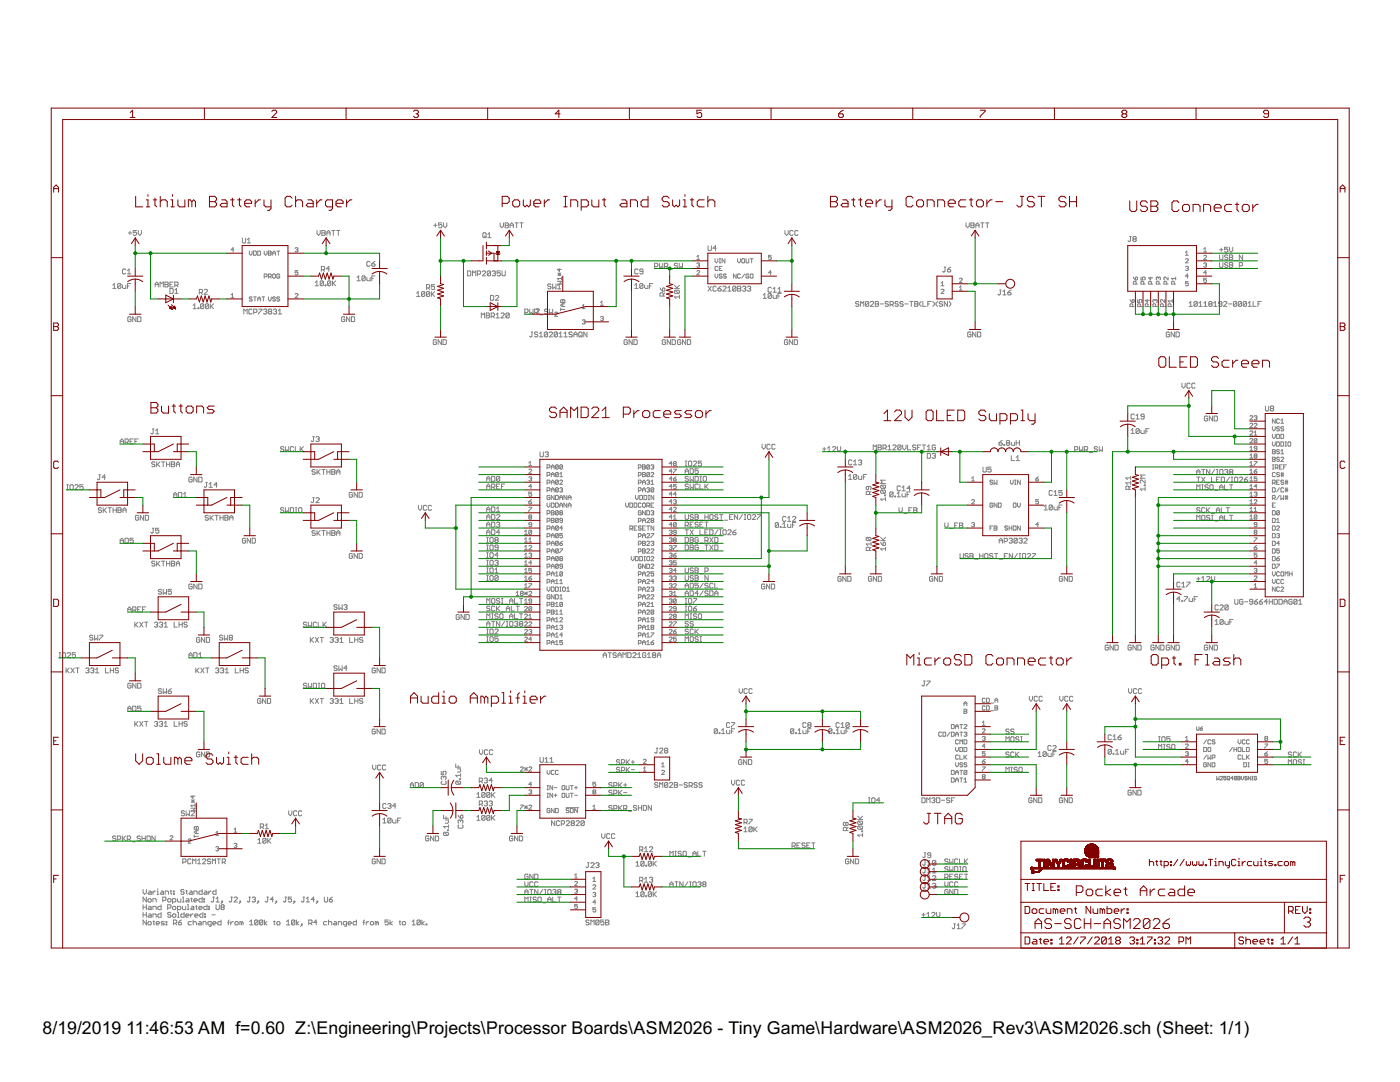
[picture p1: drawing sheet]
<svg xmlns="http://www.w3.org/2000/svg" width="279mm" height="216mm" viewBox="0 0 279 216" stroke-linecap="round" stroke-linejoin="round" font-family="sans-serif">
<defs><g id="words">
<g font-size="4">
<text x="8.5" y="206.4">8/19/2019</text>
<text x="25.2" y="206.4">11:46:53 AM f=0.60 Z:\Engineering\Projects\Processor Boards\ASM2026 - Tiny Game\Hardware\ASM2026_Rev3\ASM2026.sch (Sheet: 1/1)</text>
</g>
</g></defs>
<g fill="none" stroke="#808080" stroke-width=".2">
<path d="M22.5 56.9l.3-.3v1M22.5 57.6h.6M24.1 56.7v.7l-.1 .2h-.4l-.1-.2M24.1 56.7l-.1-.1h-.4l-.1 .1v.7M24.1 56.7l-.6 .7M24.4 56.9v.5l.2 .2h.5v-.7M25.1 53.8l-.2-.1h-.3l-.2 .1v.7l.2 .2 .5-.2M25.4 57.1h.4M25.4 54.7h.7M25.4 54l.4-.3v1M25.6 46.5h.7M25.9 46.1v.7"/>
<path d="M26.1 56.6h-.7v1M27.2 46h-.6v.5l.3-.2 .3 .2v.3l-.1 .2h-.3l-.2-.2M27.6 46v.6l.3 .4 .3-.4v-.6M31 57.3v-.7l.3-.3 .3 .3v.7M31 56.8h.6M31.9 57.3v-1l.4 .3 .3-.3v1M32.9 56.8h.5M32.9 56.3h.5l.2 .1-.2 .4 .2 .3-.2 .2h-.5zM33.9 57.6h.5l.2 .1v.7l-.2 .1h-.5zM33.9 56.8h.3M34.6 56.3h-.7v1h.7M34.9 56.9h.5l.1-.1v-.4l-.1-.1h-.5v1"/>
<path d="M34.9 57.9l.3-.3v.9M34.9 58.5h.6M35.2 56.9l.3 .4M39.8 58.4h.5l.1-.5-.1-.2h-.5v1M40.1 58.4l.3 .3M40.7 57.9l.2-.2 .5 .2v.2l-.7 .6h.7M46.1 58.8l.3-.2v.8M46.1 59.4h.6M46.7 49.8h-.6l.4-.4v.9M48.4 47.5v.8l.1 .2h.4l.1-.2v-.8M49.3 48.5h.7M49.3 47.8l.4-.3v1"/>
<path d="M49.8 50.1v.6l.2 .2 .3-.2v-.6M50.3 59.4l-.1-.2-.4 .2 .1 .2 .4 .2-.1 .3-.4-.2M50.6 59.2h.6M50.6 50.1l.6 .1v.6l-.2 .1h-.4zM50.9 59.2v.9M51.4 59.6h.6M51.4 50.1l.6 .1v.6l-.1 .1h-.5zM52.3 59.2h.5M52.6 59.2v.9M52.7 50.1v.6l.3 .2 .3-.2v-.6M52.7 55.2h.4l.2-.4-.6-.1v.8M53.6 50.1l.5 .1-.1 .3 .1 .3-.1 .1h-.4z"/>
<path d="M53.6 55.2l.5-.1-.1-.4h-.4v.8M53.6 59.2v.6l.2 .3 .3-.3v-.6M53.6 50.5h.4M53.8 55.2l.3 .3M54.4 50.9v-.5l.3-.3 .3 .3v.5M54.4 50.5h.6M54.5 54.7l.5 .1v.6l-.2 .1-.4-.1v-.6zM55 59.4l-.2-.2-.4 .2 .1 .2 .5 .2v.1l-.2 .2-.4-.2M55.2 50.1h.6M55.5 50.1v.8M55.8 54.8l-.1-.1-.5 .1v.6l.2 .1 .4-.1v-.3h-.3M55.8 59.4l-.1-.2-.5 .2 .2 .2 .4 .2-.1 .3-.5-.2"/>
<path d="M58.9 58.7l.1-.1 .5 .1-.6 .7h.6M58.9 49.6l.4-.2 .2 .2-.2 .2M59.2 49.8h.1M59.3 49.8l.2 .2-.2 .3-.4-.2M59.5 54h-.6v.4l.3-.1 .3 .1-.2 .4-.4-.1M62.9 56.4l.3-.4v1M62.9 57h.7M63.3 46v.6l.3 .4 .3-.4v-.6M64.1 53.8h.5l.2-.1v-.4l-.2-.1h-.5v.9M64.2 46.5h.5M64.2 46h.5l.2 .1-.2 .4 .2 .3-.2 .2h-.5zM64.5 53.8l.3 .3"/>
<path d="M64.5 56.2v.7l-.1 .1h-.3l-.2-.1M64.5 56.2l-.1-.2h-.3l-.2 .2v.7M64.5 56.2l-.6 .7M64.9 56.9h.1v.1h-.1zM65.2 46.5h.7M65.2 47v-.7l.4-.3 .3 .3v.7M65.8 53.7h-.7l.5-.5v.9M66 56.2l-.2-.2h-.3l-.1 .2v.7M66 56.2v.7l-.2 .1h-.3l-.1-.1M66 56.2l-.6 .7M66.2 46h.7M66.4 56v1"/>
<path d="M66.5 56.5l.5 .5M66.5 46v1M67 56l-.6 .7M67.2 46h.6M67.5 46v1M71.2 56h.7M71.2 55.4l.4-.3v.9M72.9 55.2l-.2-.1h-.3l-.2 .1v.7M72.9 55.2v.7l-.2 .1h-.3l-.2-.1M72.9 55.2l-.7 .7M73.2 55.4v.5l.2 .1h.5v-.6M73.9 52.3l-.2-.1h-.3l-.2 .1v.7l.2 .1 .5-.1"/>
<path d="M74.2 52.6h.5l.1 .4-.4 .1-.2-.1zM74.2 55.5h.3M74.8 55.1h-.6v.9M74.8 52.2l-.6 .4M83.1 58.5l.4-.3v1M83.1 59.2h.7M84.8 58.3v.7l-.2 .2h-.3l-.2-.2M84.8 58.3l-.2-.1-.5 .1v.7M84.8 58.3l-.7 .7M85.1 57.4h.5l.1-.1-.1-.5h-.5v1M85.4 57.4l.3 .4M85.7 58.3v.7l-.1 .2h-.3l-.2-.2"/>
<path d="M85.7 58.3l-.1-.1-.5 .1v.7M85.7 58.3l-.6 .7M86.1 58.2v1M86.3 58.7l.4 .5M86.6 45h.6M86.7 56.8h-.6v.5l.3-.2 .3 .2v.3l-.1 .2-.5-.2M86.7 58.2l-.6 .6M86.9 44.6v.7M88.2 44.5h-.7v.5l.5-.2 .2 .2v.3l-.2 .1h-.3l-.2-.1M88.5 44.5v.6l.4 .3 .3-.3v-.6M93.3 54.1h.5l.2 .1v.7l-.2 .1h-.5zM94.3 55v-.9l.3 .3 .4-.3v.9"/>
<path d="M95.3 54.7h.5l.1-.2v-.3l-.1-.1h-.5v.9M96.3 54.2l.1-.1h.4l.1 .1v.2l-.6 .6h.6M96.5 46.4h.4l.1 .2v.7l-.1 .1-.5-.1v-.7zM96.7 47.1l.3 .3M97.3 46.8l.4-.4v1M97.3 47.4h.7M97.9 54.2v.7l-.2 .1-.5-.1M97.9 54.2l-.2-.1h-.3l-.2 .1v.7M97.9 58.9h.5l.1 .2v.7l-.1 .1h-.5zM97.9 54.2l-.7 .7M98.2 54.2l.2-.1h.3l.2 .1-.2 .3M98.6 54.5h.1"/>
<path d="M98.7 54.5l.2 .2-.2 .3-.5-.1M98.9 59.1l.1-.2h.4l.1 .2v.2l-.6 .6h.6M99.8 44.5v.6l.4 .3 .3-.3v-.6M99.9 54.1h-.7v.4l.5-.1 .2 .1v.4l-.2 .1-.5-.1M100.2 54.1v.8l.2 .1 .4-.1v-.8M100.8 45h.5M100.8 44.5h.5l.2 .1-.2 .4 .2 .3-.2 .1h-.5zM101.8 45h.6M101.8 45.4v-.6l.3-.3 .3 .3v.6M102.8 44.5h.6M103.1 44.5v.9M103.8 44.5h.6"/>
<path d="M104.1 44.5v.9M110 56.8l-.2-.1-.5 .1 .2 .3 .5 .2-.2 .3h-.3l-.2-.1M110.3 56.7v.9l.3-.3 .4 .3v-.9M111.2 56.1h.9l-.3 .3 .3 .3h-.9M111.3 57.6h.6M111.3 57l.3-.3v.9M111.4 54.7h.5M111.4 54.5l.5 .5M111.7 53.6v.6l-.5-.5h.9M111.7 54.5v.5M111.9 59.9l.1-.1 .3 .1 .3-.1 .1 .1v.4h-.8zM111.9 54.5l-.5 .5"/>
<path d="M112.1 55.6h-.9l.3 .3M112.1 55.3v.6M112.3 59.9v.4M126.7 57.6h.6M126.7 56.9l.3-.3v1M127.3 53.8l-.1-.1h-.3l-.2 .1v.7l.2 .2 .4-.2M128.3 56.7v.7l-.1 .2h-.4l-.1-.2M128.3 56.7l-.1-.1h-.4l-.1 .1v.7M128.3 54.2h-.5l-.1-.2 .1-.3h.4l.1 .1v.7l-.1 .2-.5-.2M128.3 56.7l-.6 .7M128.7 56.9v.5l.1 .2h.5v-.7M129.6 57.1h.4"/>
<path d="M130.3 56.6h-.7v1M130.6 53.2h.5l.2-.2v-.3l-.2-.2h-.5v1M131.6 52.5v1l.4-.3 .3 .3v-1M131.7 57.4l.5 .7M132.2 57.6l.3-.2 .2 .5-.5 .2zM132.4 59.1v-.5l-.2-.2h-.3l-.2 .2v.5h1M132.6 53.2h.5l.2-.2v-.3l-.2-.2h-.5v1M132.7 58.4l-.3 .3M132.9 53.2l.4 .3M133.6 53.7h.6M134.6 57.6h1M134.6 56.9l.7 .7"/>
<path d="M134.8 57.9l-.2 .2v.3l.2 .2h.6M134.8 57.9h.6l.2 .2v.3l-.2 .2M134.8 57.9l.6 .7M135.2 52.7l-.1-.2h-.4l-.1 .4 .5 .1 .1 .4-.1 .1-.5-.1M135.6 52.5v1l.3-.3 .3 .3v-1M135.6 59.2h-1l.3 .4M135.6 58.9v.7M135.6 56.9l-.5 .5M139.1 54.1l.1-.1 .4 .1-.5 .7h.5M139.1 51.8h.5M139.1 52.6l.4-.1 .1 .1-.1 .3M139.1 51.2l.2-.3v.9"/>
<path d="M139.3 52.9h.2M139.5 52.9l.1 .1-.1 .3-.4-.1M141.3 57.1l.7 1M141.3 49v.8l.2 .2h.3l.2-.2v-.8M142 57.1l-.7 1M142.7 51.6v.6l.3 .3 .3-.3v-.6M142.7 54.7v.5l.3 .3 .3-.3v-.5M142.9 57.3l-.1-.2h-.3l-.2 .2v.6l.2 .2 .4-.2M142.9 49.5h-.6l.5-.5v1M143.3 53.3l-.2-.2-.4 .2v.5l.2 .2 .4-.2M143.3 57.6h.5l.1 .3-.5 .2-.1-.2zM143.6 52.5h.2"/>
<path d="M143.6 51.6h.2M143.6 53.6h.2M143.7 51.6v.9M143.9 57.1l-.6 .5M144.1 54.8l-.1-.1-.4 .1 .1 .3 .4 .1-.1 .3-.4-.1M144.1 53.1h-.5v.9h.5M144.3 57.3l.1-.2h.3l.2 .2v.1l-.6 .7h.6M144.7 51.6v.9l-.6-.9v.9M144.9 54.8l-.1-.1-.4 .1 .1 .3 .4 .1-.1 .3-.4-.1M145.2 58.1h.7M145.2 57.4l.4-.3v1M146.9 57.3l-.2-.2h-.3l-.2 .2v.6"/>
<path d="M146.9 57.3v.6l-.2 .2-.5-.2M146.9 57.3l-.7 .6M146.9 54.7v.8l-.5-.8v.8M147.2 51.6v.6l.3 .3 .3-.3v-.6M147.2 57.6h.5M147.2 57.1h.5l.1 .2-.1 .3 .1 .3-.1 .2h-.5zM147.8 54.8l-.2-.1-.4 .1v.6l.1 .1 .5-.1M148 51.8l.2-.2 .4 .2v.5l-.1 .2-.5-.2zM148.2 57.3l.2-.2h.3l.1 .2-.1 .3M148.5 57.6h.2M148.6 54.7l-.6 .8M148.7 57.6l.1 .2-.1 .3-.5-.2"/>
<path d="M148.9 51.6v.7l.1 .2 .4-.2v-.7M149.2 57.3l.1-.2h.3l.2 .2-.2 .3M149.4 54.8l-.1-.1-.4 .1v.6l.4 .1 .1-.4h-.2M149.5 57.6h.1M149.6 57.6l.2 .2-.2 .3-.4-.2M149.7 51.6h.6M149.9 54.7l.4 .1v.6l-.1 .1-.5-.1v-.6zM150 51.6v.9M152.3 58.9l.3-.3v.9M152.3 59.5h.7M153.9 50.9h-.5v.5l.2-.2 .3 .2-.1 .4-.4-.2M153.9 54.4h-.5l.4-.4v.8"/>
<path d="M153.9 58.7v.7l-.1 .1h-.3l-.2-.1M153.9 57.5l-.1-.2h-.3l-.2 .2v.6l.2 .2h.3l.1-.2M153.9 58.7l-.1-.1-.5 .1v.7M153.9 58.7l-.6 .7M154.3 58.9v.5l.2 .1h.4v-.6M154.3 57.7l.3-.4v1M154.3 58.3h.6M155.3 59.1h.3M155.3 58.3h.6M155.3 57.7l.3-.4v1M155.9 58.6h-.6v.9M156.7 46v.6l.3 .4 .3-.4v-.6"/>
<path d="M158.3 46.1l-.2-.1-.5 .1v.7l.2 .2h.3l.2-.2M159.3 46.1l-.2-.1-.5 .1v.7l.2 .2h.3l.2-.2M187.8 57h.6M187.8 56.5l.3-.3v.8M187.8 57.8l.2-.1 .4 .1-.6 .7h.6M188.4 53.3h.4M188.6 53.3v.8l-.2 .2-.3-.2M189.1 53.8h.5l.1 .3-.4 .2-.2-.2zM189.7 53.3l-.6 .5M191.5 55.7l.1-.2 .4 .2-.5 .7h.5M191.5 57.9h.5M191.5 57.3l.2-.3v.9"/>
<path d="M192.8 44.5v.6l.3 .3 .3-.3v-.6M193.8 45h.4M193.8 44.5h.4l.2 .1-.2 .4 .2 .3-.2 .1h-.4zM194.8 45h.6M194.8 45.4v-.6l.3-.3 .3 .3v.6M195.7 44.5h.7M196 44.5v.9M196.7 44.5h.7M197 44.5v.9M199.5 57.9h.3M199.6 57.9v.8l-.1 .1-.3-.1M200.2 58.8h.6"/>
<path d="M200.2 58.2l.3-.3v.9M201.1 58.4h.5l.2 .3-.5 .1-.2-.1zM201.8 57.9l-.7 .5M225.4 47.2h.4M225.5 59.8l.4 .5M225.6 47.2v.8l-.2 .2-.3-.2M226.1 59.8l.3 .1-.2 .4h-.3zM226.2 55.3l.4 .6M226.3 47.7l-.2-.2 .2-.3h.3l.2 .2-.2 .3M226.3 47.7l-.2 .2 .2 .3 .5-.2-.2-.3M226.3 47.7h.3M226.6 55.4l.1-.1 .3 .1-.1 .5h-.3z"/>
<path d="M226.7 56.7v-.4l-.4-.2-.1 .6h.8M227 59.8v.5h.5l-.2-.3 .2-.2 .4 .1-.2 .4M227.7 55.3v.6h.4l-.1-.3 .1-.3 .4 .1-.1 .5M228.3 56.7v-.4l-.5-.2-.1 .6h.8M229 59.8v.5l-.4-.4h.8M229.6 55.3v.6l-.4-.5h.9M229.8 56.7v-.4l-.4-.2-.2 .6h.9M230.5 59.9l-.1-.1-.3 .1 .1 .4M230.5 59.9l.1-.1 .3 .1-.1 .4M230.5 59.9v.1M231.2 55.4l-.2-.1-.2 .1 .1 .5M231.2 55.4l.1-.1 .3 .1-.1 .5"/>
<path d="M231.2 55.4v.2M231.3 56.7v-.4l-.4-.2-.1 .6h.8M232.4 59.8v.5l-.5-.5-.3 .1 .1 .4M232.8 56.7v-.4l-.4-.2-.1 .6h.8M233.1 55.3v.6l-.5-.6-.3 .1 .1 .5M234 59.8v.5M234.4 56.7v-.4l-.5-.2-.1 .6h.8M234.6 55.6h-.8l.3 .3M234.6 55.3v.6M236.6 50.4l.3-.3v.8M236.6 50.9h.6M236.6 53.3l.4-.2 .2 .2-.2 .3"/>
<path d="M236.6 51.8l.1-.2 .5 .2-.6 .7h.6M236.9 53.6h.1M237 53.6l.2 .1-.2 .3-.4-.2M237.2 56.2h-.6v.4l.3-.1 .3 .1-.2 .4-.4-.1M237.2 55.1h-.6l.4-.4v.8M240.2 51.1l.2-.2 .4 .2-.6 .7h.6M240.2 50.3h.6M240.2 49.7l.3-.3v.9M240.2 52.6l.4-.1 .2 .1-.2 .3M240.5 52.9h.1M240.6 52.9l.2 .1-.2 .3-.4-.1M240.8 55.5h-.6v.4l.3-.1 .3 .1-.2 .5-.4-.2"/>
<path d="M240.8 54.4h-.6l.4-.4v.8M243.4 50.9v.8l.2 .1 .5-.1v-.8M243.4 49.8h.7M243.4 52.4v.8l.2 .2h.3l.2-.2v-.8M243.7 49.5v.7M245 49.3h-.6v.5l.5-.1 .1 .1v.4l-.1 .1-.5-.1M245 52.6l-.1-.2h-.3l-.2 .2 .2 .3h.3l.1 .1-.1 .4h-.3l-.2-.2M245 51l-.1-.1h-.3l-.2 .3 .2 .2h.3l.1 .3-.1 .1-.5-.1M245.4 50.9h.5l.1 .1-.1 .4 .1 .3-.1 .1h-.5zM245.4 52.9h.5M245.4 52.4h.5l.1 .2-.1 .3 .1 .3-.1 .2h-.5zM245.4 49.3v.7l.3 .3 .3-.3v-.7"/>
<path d="M245.4 51.4h.5M246.4 52h.6M246.4 53.5h.6M247.3 53h.5l.2-.1v-.3l-.2-.2h-.5v1M248 50.9v.9l-.7-.9v.9M26.2 63.4l-.2-.2h-.3l-.2 .2v.6l.5 .2 .2-.2v-.3h-.4M27.1 63.2v1l-.6-1v1M27.5 63.2h.5l.1 .2v.6l-.1 .2h-.5zM38.5 60.9l.4-.3v1M38.5 61.6h.7M39.5 61.4h.2v.2h-.2zM40.7 60.8v.6l-.2 .2h-.3l-.2-.2"/>
<path d="M40.7 60.8l-.2-.2-.5 .2v.6M40.7 60.8l-.7 .6M41.6 60.8l-.1-.2-.5 .2v.6M41.6 60.8v.6l-.1 .2h-.4l-.1-.2M41.6 60.8l-.6 .6M42 60.6v1M42.1 61.1l.5 .5M42.6 60.6l-.6 .7M48.7 62.7v-1l.3 .3 .3-.3v1M50.3 61.8l-.2-.1h-.3l-.1 .1v.7l.1 .2 .5-.2M50.6 62.3h.5l.2-.1v-.4l-.2-.1h-.5v1M51.4 60.1v-.6l.3-.3 .3 .3v.6"/>
<path d="M51.6 61.7h.7l-.7 1M52.6 61.8l.1-.1h.4l.2 .1-.2 .4M52.9 62.2h.2M53.1 62.2l.2 .1-.2 .4-.5-.2M53.7 62.2l-.1-.2 .1-.3h.4l.1 .1-.1 .4M53.7 62.2l-.1 .1 .1 .4 .5-.2-.1-.3M53.7 62.2h.4M54.6 61.8l.1-.1h.4l.1 .1-.1 .4M54.9 62.2h.2M55.1 62.2l.1 .1-.1 .4-.5-.2M55.5 62l.4-.3v1M55.5 62.7h.7"/>
<path d="M68.8 63.4l-.1-.2h-.4l-.1 .2v.6l.1 .2 .5-.2v-.3h-.3M69.8 63.2v1l-.6-1v1M70.1 63.2h.5l.2 .2v.6l-.2 .2h-.5zM87.1 67.9l-.1-.1h-.4l-.1 .1v.7l.1 .1 .5-.1v-.3h-.3M88.1 67.8v.9l-.7-.9v.9M88.4 67.8h.5l.2 .1v.7l-.2 .1h-.5zM96.1 63.4v-.9l.3 .3 .3-.3v.9M97 62.5h.5l.2 .1-.2 .3 .2 .4-.2 .1h-.5zM97 62.9h.5M98 63.1h.5l.2-.2v-.3l-.2-.1h-.5v.9M98.3 63.1l.4 .3M99 63.4h.7"/>
<path d="M99 62.8l.3-.3v.9M100 62.6l.1-.1h.4l.1 .1-.6 .8h.6M101.6 62.6l-.1-.1h-.4l-.1 .1v.7M101.6 62.6v.7l-.1 .1h-.4l-.1-.1M101.6 62.6l-.6 .7M104.7 62.3h.5l.2-.1-.2-.5h-.5v1M105.7 61.7v1l.3-.4 .4 .4v-1M106 66.3h.3M106.2 66.3v.8l-.2 .1-.3-.1M106.7 62.3h.5l.2-.1v-.4l-.2-.1h-.5v1M107 62.3l.4 .4M107.1 61.8l.1-.2 .4 .2-.5 .7h.5"/>
<path d="M107.3 66.4l-.1-.1h-.4l-.1 .3 .1 .1h.4l.1 .4-.1 .1-.5-.1M107.7 67.2h.6M107.7 66.6l.3-.3v.9M107.7 62.8h.6M109.3 66.4l-.2-.1h-.3l-.2 .1v.7M109.3 66.4v.7l-.2 .1-.5-.1M109.3 66.4l-.7 .7M109.3 61.8l-.1-.1h-.4l-.1 .1 .1 .4h.4l.1 .1-.1 .4-.5-.2M109.6 66.4l.2-.1h.3l.2 .1-.7 .8h.7M109.6 61.7v1l.4-.4 .3 .4v-1M110.7 62.4l.1-.1 .5 .1-.6 .7h.6M111.3 66.4l-.2-.1h-.3l-.2 .1v.7"/>
<path d="M111.3 66.4v.7l-.2 .1-.5-.1M111.3 66.4l-.7 .7M111.6 67.2h.6M111.6 66.6l.3-.3v.9M111.9 61.5v.5M111.9 61.7h.8M112.3 60.6v.6M112.6 67.2h.6M112.6 66.6l.3-.3v.9M112.7 60.6h-.5l-.3 .3 .3 .3h.5M114.2 66.4l-.2-.1h-.3l-.2 .3 .2 .1h.3l.2 .4-.2 .1-.5-.1M114.5 66.7h.7"/>
<path d="M114.5 67.2v-.6l.4-.3 .3 .3v.6M115.7 66.3h.3l.2 .1v.7l-.2 .1-.5-.1v-.7zM115.8 66.9l.4 .3M116.2 61.6h.6M116.2 61l.3-.2v.8M116.2 63.9l.4-.1 .2 .1-.2 .3M116.5 64.2h.1M116.6 64.2l.2 .2-.2 .2-.4-.1M117.1 66.3v.9l-.6-.9v.9M119.8 63.3l.5-.2 .1 .2-.1 .3M119.8 60.4l.3-.3v.8M119.8 60.9h.6"/>
<path d="M120.1 63.6h.2M120.3 63.6l.1 .1-.1 .3-.5-.2M125.2 67.9l-.2-.1h-.3l-.2 .1v.7l.2 .1 .5-.1v-.3h-.3M126.2 67.8v.9l-.7-.9v.9M126.5 67.8h.5l.2 .1v.7l-.2 .1h-.5zM132.8 67.9l-.1-.1h-.4l-.1 .1v.7l.1 .1 .5-.1v-.3h-.3M133.8 67.8v.9l-.6-.9v.9M134.1 67.8h.5l.2 .1v.7l-.2 .1h-.5zM135.9 67.9l-.2-.1h-.3l-.2 .1v.7l.2 .1 .5-.1v-.3h-.3M136.8 67.8v.9l-.6-.9v.9M137.2 67.8h.5l.1 .1v.7l-.1 .1h-.5zM157.2 67.9l-.2-.1h-.3l-.2 .1v.7l.5 .1 .2-.1v-.3h-.3"/>
<path d="M158.2 67.8v.9l-.7-.9v.9M158.5 67.8h.5l.2 .1v.7l-.2 .1h-.5zM171.4 60.3l-.2-.1h-.3l-.1 .3 .4 .1 .2 .4-.2 .1-.4-.1M171.7 61.1v-.9l.4 .3 .3-.3v.9M173.4 60.3l-.2-.1h-.3l-.2 .1v.7M173.4 60.3v.7l-.2 .1-.5-.1M173.4 60.3l-.7 .7M173.7 60.3l.2-.1h.3l.1 .1v.2l-.6 .6h.6M174.7 60.2h.5l.1 .1-.1 .3 .1 .4-.1 .1h-.5zM174.7 60.6h.5M175.7 60.6h.6M177.3 60.3l-.2-.1h-.3l-.1 .3 .4 .1 .2 .4-.2 .1-.4-.1"/>
<path d="M177.6 60.8h.5l.2-.2v-.3l-.2-.1h-.5v.9M177.9 60.8l.4 .3M179.3 60.3l-.2-.1h-.3l-.2 .3 .5 .1 .2 .4-.2 .1-.5-.1M180.3 60.3l-.2-.1h-.3l-.2 .3 .5 .1 .2 .4-.2 .1-.5-.1M180.6 60.6h.6M181.6 60.2h.6M181.9 60.2v.9M182.5 60.2h.5l.2 .1-.2 .3 .2 .4-.2 .1h-.5zM182.5 60.6h.5M183.9 60.2l-.4 .3v.3l.4 .3M184.2 60.2v.9h.6M185.2 60.6h.3"/>
<path d="M185.8 60.2h-.6v.9M186.1 60.2l.4 .3v.3l-.4 .3M187.1 60.2l-.3 .3v.3l.3 .3M188.1 60.3l-.2-.1h-.3l-.1 .3 .4 .1 .2 .4-.2 .1-.4-.1M189.1 60.2v.9l-.7-.9v.9M189.4 60.2l.3 .3v.3l-.3 .3M193.8 66.4l-.2-.1h-.3l-.2 .1v.7l.5 .1 .2-.1v-.4h-.4M194.8 66.3v.9l-.7-.9v.9M195.1 66.3h.5l.1 .1v.7l-.1 .1h-.5zM226.1 61.2l-.2-.6-.4 .2v.4h.9M227.6 61.2v-.4l-.4-.2-.2 .2v.4h.9M229.1 61.2v-.4l-.4-.2-.1 .6h.8"/>
<path d="M230.6 61.2v-.4l-.4-.2-.1 .6h.8M232.2 61.2v-.4l-.5-.2-.1 .6h.8M233.4 66.4l-.2-.1h-.3l-.2 .1v.7l.2 .1 .5-.1v-.4h-.3M233.7 61.2v-.4l-.4-.2-.2 .6h.9M234 60h-.9l.3 .3M234.4 66.3v.9l-.7-.9v.9M234.7 66.3h.5l.2 .1v.7l-.2 .1h-.5zM235.9 76.5v.6l.3 .3 .3-.3v-.6M237.3 61.1h.7M237.3 60.5l.3-.3v.9M237.5 76.6l-.1-.1h-.4l-.1 .1v.7l.1 .1h.4l.1-.1M238.5 76.6l-.2-.1h-.3l-.2 .1v.7l.2 .1h.3l.2-.1"/>
<path d="M239 60.3l-.2-.1h-.3l-.2 .1v.7M239 60.3v.7l-.2 .1-.5-.1M239 60.3l-.7 .7M239.3 61.1h.6M239.3 60.5l.3-.3v.9M240.3 61.1h.6M240.3 60.5l.3-.3v.9M241.4 60.6l-.2-.1 .2-.3h.3l.2 .1-.2 .3M241.4 60.6h.3M241.4 60.6l-.2 .2 .2 .3 .5-.1-.2-.4M242.2 61.1h.7M242.2 60.5l.3-.3v.9"/>
<path d="M243.9 60.6h-.5l-.2-.1 .2-.3h.3l.2 .1v.7l-.2 .1-.5-.1M244.2 60.3l.1-.1h.4l.1 .1v.2l-.6 .6h.6M245.2 60.6h.6M246.8 60.3l-.2-.1h-.3l-.2 .1v.7M246.8 60.3v.7l-.2 .1-.5-.1M246.8 60.3l-.7 .7M247.8 60.3l-.2-.1h-.3l-.2 .1v.7M247.8 60.3v.7l-.2 .1-.5-.1M247.8 60.3l-.7 .7M248.8 60.3l-.2-.1h-.3l-.2 .1v.7M248.8 60.3v.7l-.2 .1-.5-.1M248.8 60.3l-.7 .7"/>
<path d="M249.1 61.1h.6M249.1 60.5l.3-.3v.9M250.1 60.2v.9h.6M251.1 60.6h.3M251.7 60.2h-.6v.9M13.3 96.7h.4M13.3 97.7h.4M13.5 96.7v1M14 96.9l.1-.2 .5 .2v.6l-.1 .2h-.4l-.1-.2zM14.9 96.9l.2-.2 .5 .2v.1l-.7 .7h.7M16.6 96.7h-.7v.5l.4-.2 .3 .2v.3l-.2 .2h-.3l-.2-.2M19.7 94.7h.4"/>
<path d="M19.9 94.7v.9l-.2 .1-.3-.1M21 95.2h-.6l.5-.5v1M24 88.6v-.7l.3-.3 .3 .3v.7M24 88.1h.6M25 88.2h.5l.1-.1-.1-.5h-.5v1M25.3 88.2l.3 .4M26 88.1h.3M26.6 87.6h-.6v1h.6M26.9 88.1h.4M27.6 87.6h-.7v1M30.4 85.6h.3M30.6 85.6v.8l-.2 .2-.3-.2"/>
<path d="M30.9 92.3l-.1-.1h-.4l-.1 .3 .1 .1h.4l.1 .4-.1 .1h-.4l-.1-.1M31.1 86.6h.6M31.1 85.9l.3-.3v1M31.3 92.2v.9M31.4 92.6l.5 .5M31.9 92.2l-.6 .6M32.2 92.2h.7M32.6 92.2v.9M33.2 92.6h.7M33.2 92.2v.9M33.9 92.2v.9M34.2 92.2h.5l.2 .1-.2 .3 .2 .4-.2 .1h-.5z"/>
<path d="M34.2 92.6h.5M34.6 99.2v-.6l.4-.3 .3 .3v.6M34.6 98.7h.7M35.2 93.1v-.6l.3-.3 .3 .3v.6M35.2 92.6h.6M35.6 98.3h.5l.2 .1v.7l-.2 .1h-.5zM36.6 99.2h.7M36.6 98.6l.3-.3v.9M38.4 95.4l-.2-.2-.5 .2v.6l.2 .2h.3l.2-.2v-.3h-.4M39.3 95.2v1l-.6-1v1M39.7 95.2h.5l.1 .2v.6l-.1 .2h-.5zM41.1 96.3h.3"/>
<path d="M41.2 96.3v.8l-.1 .1-.4-.1M41.7 96.6l.4-.3v.9M41.7 97.2h.7M43.3 96.8h-.6l.5-.5v.9M56.6 89.3l-.1-.2h-.3l-.2 .3 .2 .2h.3l.1 .3-.1 .2h-.3l-.2-.2M57 89.1v1l.3-.3 .3 .3v-1M58.6 89.3l-.2-.2h-.3l-.1 .2v.6l.1 .2h.3l.2-.2M58.9 89.1v1h.7M59.9 89.1v1M60.1 89.6l.5 .5M60.6 89.1l-.7 .7M62.4 99.3h.3"/>
<path d="M62.4 87.1h.3M62.6 87.1v.8l-.2 .2-.3-.2M62.6 99.3v.8l-.2 .2-.3-.2M62.9 93.8l-.1-.1-.5 .1 .1 .4h.4l.1 .1-.1 .4h-.4l-.1-.2M63.1 99.5l.1-.2h.3l.2 .2v.2l-.6 .6h.6M63.1 87.3l.1-.2h.3l.2 .2-.2 .3M63.3 93.7v1M63.4 87.6h.1M63.4 94.2l.5 .5M63.5 87.6l.2 .2-.2 .3-.4-.2M63.9 93.7l-.6 .6M64.2 93.7h.7"/>
<path d="M64.6 93.7v1M65.2 93.7v1M65.2 94.2h.7M65.9 93.7v1M66.2 93.7h.5l.2 .1-.2 .4 .2 .3-.2 .2h-.5zM66.2 94.2h.5M67.2 94.7v-.7l.3-.3 .3 .3v.7M67.2 94.2h.6M70.3 98.4l-.1-.1-.5 .1v.7l.1 .1h.4l.1-.1v-.4h-.3M71.3 98.3v.9l-.6-.9v.9M71.7 98.3h.5l.1 .1v.7l-.1 .1h-.5zM97.1 96v-.6l.4-.3 .3 .3v.6"/>
<path d="M97.1 97.6v-.7l.4-.3 .3 .3v.7M97.1 95.5h.7M97.1 97.1h.7M98.1 95.1h.5l.2 .1v.7l-.2 .1h-.5zM98.1 97.2h.5l.2-.1v-.4l-.2-.1h-.5v1M98.4 97.2l.4 .4M99.1 97.1h.3M99.7 95.2v.7l-.1 .1h-.3l-.2-.1M99.7 95.2l-.1-.1-.5 .1v.7M99.7 96.6h-.6v1h.6M99.7 95.2l-.6 .7M100.1 97.1h.3"/>
<path d="M100.7 96.6h-.6v1M105.5 95.3l.5-.2 .1 .2-.1 .2M105.5 93.7l.2-.1 .4 .1-.6 .7h.6M105.5 92.4l.3-.3v.8M105.5 92.9h.6M105.8 95.5h.2M106 95.5l.1 .2-.1 .3-.5-.2M106.1 98.2h-.6v.4l.3-.1 .3 .1-.1 .4-.5-.1M106.1 97.1h-.6l.5-.4v.8M106.1 99.7l-.6 .4M107.8 90.2v.8l.1 .1 .5-.1v-.8M108.8 90.3l.1-.1h.4l.1 .1-.1 .4"/>
<path d="M109.1 90.7h.2M109.2 96.4h.4l.1-.5-.1-.1h-.4v.8M109.2 93.3h.4l.1-.4-.1-.1h-.4v.8M109.2 94.8h.4l.1-.1-.1-.4h-.4v.8M109.2 97.9h.4l.1-.4-.1-.2h-.4v.9M109.3 90.7l.1 .1-.1 .3-.5-.1M109.7 99l-.1-.2-.4 .2v.5l.1 .2 .4-.2v-.2h-.2M110 93.6v-.6l.3-.2 .3 .2v.6M110 95.1v-.5l.3-.3 .3 .3v.5M110 96.6v-.5l.3-.3 .3 .3v.5M110 98.2v-.6l.3-.3 .3 .3v.6M110 94.7h.6"/>
<path d="M110 93.2h.6M110 96.2h.6M110 97.7h.6M110.6 98.8v.9l-.6-.9v.9M110.9 98.8h.4l.1 .2-.1 .7h-.4zM111.4 94.4l-.5 .6M111.4 94.4l-.1 .7-.4-.1M111.4 97.5l-.1 .7-.4-.2M111.4 95.9l-.4-.1-.1 .7M111.4 92.9l-.4-.1-.1 .7M111.4 94.4l-.4-.1-.1 .7M111.4 97.5l-.4-.2-.1 .7"/>
<path d="M111.4 92.9l-.1 .7-.4-.1M111.4 95.9l-.1 .7-.4-.1M111.4 92.9l-.5 .6M111.4 95.9l-.5 .6M111.4 97.5l-.5 .5M111.7 95.1h.6M111.7 94.6l.3-.3v.8M111.7 95.9l.1-.1 .5 .1-.6 .7h.6M111.7 99.7v-.6l.3-.3 .3 .3v.6M111.7 97.5l.4-.2 .2 .2-.2 .2M111.7 99.3h.6M112 97.7h.1"/>
<path d="M112.1 97.7l.2 .2-.2 .3-.4-.2M112.3 92.9l-.5-.1-.1 .7M112.3 92.9v.6l-.2 .1-.4-.1M112.3 92.9l-.6 .6M113.1 98.8v.9l-.6-.9v.9M113.4 99.3h.6M113.4 99.7v-.6l.3-.3 .3 .3v.6M126.8 98.8v.6l.3 .3 .3-.3v-.6M127.4 96.4h.4l.2-.2-.2-.4h-.4v.8M127.4 93.3h.4l.2-.1-.2-.4h-.4v.8M127.4 94.8h.4l.2-.1-.2-.4h-.4v.8M127.4 97.9h.4l.2-.2-.2-.4h-.4v.9"/>
<path d="M127.7 98.8h.4l.1 .2-.1 .7h-.4zM128.2 92.8h.5l.1 .1-.1 .3 .1 .3-.1 .1h-.5zM128.2 94.3h.5l.1 .1-.1 .3 .1 .3-.1 .1h-.5zM128.2 96.6v-.5l.3-.3 .3 .3v.5M128.2 98.2v-.6l.3-.3 .3 .3v.6M128.2 94.7h.5M128.2 93.2h.5M128.2 96.2h.6M128.2 97.7h.6M128.5 98.8h.4l.2 .2v.5l-.2 .2h-.4zM129.1 95.9l.4-.1 .1 .1-.1 .3M129.1 97.5l.4-.2 .1 .2-.1 .2"/>
<path d="M129.3 96.2h.2M129.3 97.7h.2M129.3 98.8h.3M129.3 99.7h.3M129.5 98.8v.9M129.5 96.2l.1 .2-.1 .2-.4-.1M129.5 97.7l.1 .2-.1 .3-.4-.2M129.6 92.9v.6l-.1 .1-.4-.1M129.6 94.4v.6l-.1 .1-.4-.1M129.6 92.9l-.4-.1-.1 .1v.6M129.6 94.4l-.4-.1-.1 .1v.6M129.6 94.4l-.5 .6"/>
<path d="M129.6 92.9l-.5 .6M129.9 94.4l.2-.1 .4 .1-.6 .7h.6M129.9 96.1l.3-.3v.8M129.9 92.9l.4-.1 .2 .1-.2 .3M129.9 96.6h.6M130.2 93.2h.1M130.3 93.2l.2 .1-.2 .3-.4-.1M130.5 97.5l-.6 .5M130.5 97.5l-.2 .7-.4-.2M130.5 97.5l-.4-.2-.2 .2v.5M130.5 98.8v.9l-.6-.9v.9M134.1 95.5h-.5l.4-.4v.9"/>
<path d="M134.1 97.1h-.5l.4-.4v.8M134.1 92.5h-.5l.4-.4v.8M134.1 94h-.5l.4-.4v.8M134.1 98.6h-.5l.4-.4v.8M134.4 93.6h.6l-.6 .8M134.4 95.5h.4l.2 .3-.4 .2zM134.4 99.8l.4-.1 .2 .1-.2 .3M134.6 92.5l-.2 .1 .2 .3 .4-.1-.2-.3M134.6 92.5l-.2-.1 .2-.3 .4 .1-.2 .3M134.6 92.5h.2M135 98.6h-.6l.4-.4v.8M135 96.7h-.6v.4l.3-.2 .3 .2-.2 .4-.4-.1"/>
<path d="M135 95.1l-.6 .4M136.7 94h.7M136.7 94.5v-.6l.4-.4 .3 .4v.6M136.7 93h.4M136.7 92h.4M136.9 92v1M137.4 95.2l-.2-.1-.5 .1 .2 .3 .5 .2-.2 .3h-.3l-.2-.1M137.4 96.7l-.2-.1-.5 .1 .2 .4 .5 .1-.2 .4h-.3l-.2-.2M137.4 92.2l.2-.2 .4 .2v.6l-.1 .2h-.3l-.2-.2zM137.7 93.5h.5l.2 .2v.6l-.2 .2h-.5zM137.7 95.1v.9l.3-.3 .4 .3v-.9M137.7 96.6v1l.3-.4 .4 .4v-1"/>
<path d="M138.4 92.2l.1-.2 .5 .2v.1l-.6 .7h.6M138.7 95.1h.5l.2 .1v.7l-.2 .1h-.5zM139.4 93.5h-.7v.5l.3-.1 .4 .1v.3l-.2 .2h-.3l-.2-.2M139.4 96.7l-.2-.1-.5 .1v.7l.2 .2h.3l.2-.2M139.7 96h.3M139.7 95.1h.3M139.7 96.6v1h.6M139.8 95.1v.9M140 92h-.6v.5l.3-.2 .3 .2v.3l-.2 .2h-.3l-.1-.2M140.3 95.2l.2-.1 .5 .1v.7l-.2 .1h-.3l-.2-.1zM140.7 96.6v1M140.8 97.1l.5 .5"/>
<path d="M141.3 96.6l-.6 .6M152.1 88.6v.7l.3 .3 .3-.3v-.7M153.7 88.8l-.2-.2h-.3l-.1 .2v.7l.1 .1 .5-.1M154.7 88.8l-.2-.2h-.3l-.1 .2v.7l.1 .1 .5-.1M164.2 89.6h.6M164.5 89.3v.6M165.1 90.1h.7M165.1 89.4l.4-.3v1M166.1 89.3l.2-.2h.3l.2 .2-.7 .8h.7M167.1 89.1v.7l.3 .3 .4-.3v-.7M169.4 95l.3-.3v1M169.4 95.7h.6"/>
<path d="M170 91.9l-.2-.1h-.3l-.1 .1v.7l.1 .2h.3l.2-.2M170.3 92.8h.7M170.3 92.1l.4-.3v1M171 94.8v.7l-.2 .2h-.3l-.2-.2M171 94.8l-.2-.1-.5 .1v.7M171 94.8l-.7 .7M171.3 95v.5l.2 .2h.5v-.7M171.3 91.9l.2-.1h.3l.2 .1-.2 .4M171.6 92.3h.2M171.8 92.3l.2 .1-.2 .4h-.3l-.2-.2M172.3 95.2h.3M173 94.7h-.7v1"/>
<path d="M173.4 97v.5l-.2 .2-.3-.2v-.3l.1-.2h.7l.1 .2v.3l-.1 .2M173.5 98.7v-.5l-.1-.2-.5 .2v.5h.9M173.8 98l-.3 .4M174.3 89.8v-1l.3 .3 .3-.3v1M175.2 88.8h.5l.2 .1-.2 .4 .2 .3-.2 .2h-.5zM175.2 89.3h.5M175.9 96.8h.7l.1 .2-.1 .5M175.9 97.8h.7l.1 .2-.1 .4M175.9 97.8l-.2 .2v.3l.2 .1h.7M175.9 96.8l-.2 .2v.3l.2 .2h.7M175.9 97.8l.7 .6M175.9 96.8l.7 .7"/>
<path d="M176.2 89.4h.5l.2-.5-.2-.1h-.5v1M176.6 89.4l.3 .4M176.6 98.8h.1v.1h-.1zM176.7 99.6h-1l.4 .3M176.7 99.3v.6M176.7 95.8h-1l.4 .4-.4 .3h1M177.2 89.8h.7M177.2 89.1l.3-.3v1M178.2 88.9l.2-.1 .4 .1v.2l-.6 .7h.6M178.2 98.3l-.1-.1h-.4l-.1 .1v.7M178.2 98.3v.7l-.1 .1-.5-.1M178.2 98.3l-.6 .7"/>
<path d="M178.6 99h.1v.1h-.1zM179 99.1h.7M179 98.5l.4-.3v.9M179.7 97.1l-.2-.1-.5 .1v.7l.2 .1h.3l.2-.1M179.8 88.9l-.1-.1-.5 .1v.7M179.8 88.9v.7l-.1 .2h-.4l-.1-.2M179.8 88.9l-.6 .7M180 98.5v.5l.2 .1h.5v-.6M180 97.9h.7M180 97.3l.4-.3v.9M180.1 88.8v.6l.4 .4 .3-.4v-.6M181 98.7h.3"/>
<path d="M181.1 88.8v1h.7M181.7 97.5h-.7l.5-.5v.9M181.7 98.2h-.7v.9M182.8 88.9l-.2-.1-.5 .1 .2 .4 .5 .1-.2 .4h-.3l-.2-.2M183.1 89.3h.3M183.7 88.8h-.6v1M184.1 88.8h.6M184.4 88.8v1M185.1 90.5h.4l.2 .1v.7l-.2 .1h-.4zM185.1 89.8h.6M185.1 89.1l.3-.3v1M186 90.6l.2-.1h.3l.2 .1-.2 .4"/>
<path d="M186.4 91h.1M186.5 91l.2 .1-.2 .3h-.3l-.2-.1M186.7 88.9l-.2-.1-.5 .1v.7l.2 .2h.3l.2-.2v-.3h-.3M193.9 96h.6M193.9 99.8l.2-.1 .4 .1-.6 .7h.6M193.9 95.4l.3-.3v.9M196.2 93.2v.8l.1 .2 .5-.2v-.8M197.8 93.2h-.7v.5l.4-.1 .3 .1v.3l-.2 .2-.5-.2M198.1 95.9l-.4-.1-.1 .3 .4 .1 .1 .3-.1 .1-.4-.1M198.4 95.8v.8l.3-.2 .3 .2v-.8M199.4 88.4h.5l.1 .3-.5 .2-.1-.2zM200 87.9l-.6 .5"/>
<path d="M200.3 88.7h.2v.2h-.2zM201 88.4l-.1 .1 .1 .4 .5-.2-.2-.3M201 88.4h.3M201 88.4l-.1-.2 .1-.3h.3l.2 .2-.2 .3M201.7 95.8v.6l.2 .2 .3-.2v-.6M201.8 88.2v.5l.2 .2h.5v-.7M201.8 90.9v1h.7M202.5 95.8h.3M202.5 96.6h.3M202.6 95.8v.8M202.8 88.4h.7M202.8 87.9v1"/>
<path d="M202.8 91.9h.7M202.8 91.3l.3-.4v1M203.5 87.9v1M203.6 95.8v.8l-.5-.8v.8M206.7 95.5h.4l.2 .3-.5 .2zM207.3 99.7h-.6v.4l.3-.1 .3 .1-.2 .4-.4-.1M207.3 95.1l-.6 .4M210 98l-.1-.1-.5 .1v.7l.1 .1h.4l.1-.1M210.4 98.8h.6M210.4 98.2l.3-.3v.9M212 97.9h-.7v.5l.4-.2 .3 .2-.2 .4h-.3l-.2-.1M214.5 89.8h.4l.2-.2-.2-.5h-.4v1"/>
<path d="M215.4 89.1v1l.4-.3 .3 .3v-1M216.4 89.8h.5l.2-.2-.2-.5h-.5v1M216.7 89.8l.4 .3M217.4 90.3h.7M219 89.3l-.1-.2h-.4l-.1 .3 .1 .2h.4l.1 .3-.1 .2h-.4l-.1-.2M219.4 89.1v1l.3-.3 .3 .3v-1M225.3 97.6v-.4l-.5-.2-.1 .2v.4h1M225.7 97l-.4 .3M225.7 96.4h-1l.3 .3M225.7 95v.7M225.7 96v.7M225.7 95.4h-1l.3 .3"/>
<path d="M225.7 85.9l.4-.4v1M225.7 86.5h.7M226.4 82.8l-.2-.2h-.3l-.2 .2v.6l.2 .2h.3l.2-.2M226.7 83l.3-.4v1M226.7 83.6h.7M227.4 85.7v.6l-.2 .2h-.3l-.2-.2M227.4 85.7l-.5-.2-.2 .2v.6M227.4 85.7l-.7 .6M227.7 85.9v.4l.2 .2h.4v-.6M228.3 83.1h-.4l-.2-.1 .2-.4h.3l.1 .2v.6l-.1 .2h-.3l-.2-.2M228.4 96.8h.1v.1h-.1zM228.5 97.6h-.9l.3 .3"/>
<path d="M228.5 95.8v.6l-.6-.6-.3 .1 .1 .5M228.5 97.2v.7M228.5 94.8h-.9l.3 .3-.3 .3h.9M228.7 86h.3M229.3 85.5h-.6v1M238.8 94.2h.7M238.8 95.2h.7M238.8 94.7v-.7l.4-.3 .3 .3v.7M238.8 97.7v-1l.4 .3 .3-.3v1M239.2 95.2v1M239.8 93.7h.7M239.8 96.7h.3"/>
<path d="M239.8 97.7h.3M239.8 95.2l.7 1M240 96.7v1M240.1 93.7v1M240.5 95.2l-.7 1M240.8 96.4h.6M241 83.2l-.1-.2h-.4l-.2 .2v.6l.2 .2h.4l.1-.2v-.3h-.3M241.1 96.9l-.1-.2-.5 .2 .1 .3h.4l.1 .2-.1 .3h-.4l-.1-.2M241.4 96.9l.2-.2 .5 .2v.6l-.2 .2h-.3l-.2-.2zM241.4 93.7v1l-.6-1v1M241.8 95.2v1h.6M242 83v1l-.7-1v1"/>
<path d="M242.3 83h.5l.2 .2v.6l-.2 .2h-.5zM242.4 93.7l-.6 1M242.4 97.9h.7M242.8 93.7h.3M242.8 94.7h.3M242.8 95.7h.3M242.9 93.7v1M243.4 93.8l.2-.1 .5 .1v.7l-.2 .2h-.3l-.2-.2zM243.4 95.2h-.6v1h.6M243.4 97.2h.7M243.4 97.7v-.7l.3-.3 .4 .3v.7M243.7 95.2h.5l.2 .2v.6l-.2 .2h-.5z"/>
<path d="M244.4 93.8l.5-.1 .1 .1-.1 .4M244.4 96.7v1h.6M244.7 94.2h.2M244.9 94.2l.1 .1-.1 .4h-.3l-.2-.2M245.4 96.7h.6M245.4 95.2l-.7 1M245.6 94.2l-.2-.2 .2-.3 .4 .1-.1 .4M245.6 94.2h.3M245.6 94.2l-.2 .1 .2 .4h.3l.1-.2-.1-.3M245.7 95.2h.3M245.7 96.2h.3M245.7 96.7v1"/>
<path d="M245.9 95.2v1M246.4 95.4l.1-.2 .5 .2v.6l-.2 .2h-.3l-.1-.2zM247.4 95.4l.1-.2 .5 .2v.1l-.6 .7h.6M248.3 95.7h.5l.2 .3-.2 .2h-.3l-.2-.2zM249 95.2l-.7 .5M249.4 87.7l.2-.2 .4 .2-.6 .6h.6M249.4 90.8l.3-.2v.8M249.4 86.1l.2-.1 .4 .1-.6 .7h.6M249.4 83.1l.2-.1 .4 .1-.6 .7h.6M249.4 84.6l.2-.1 .4 .1-.6 .7h.6M249.4 92.9h.6M249.4 94.4h.6"/>
<path d="M249.4 96h.6M249.4 99h.6M249.4 97.5h.6M249.4 89.3l.3-.3v.9M249.4 92.4l.3-.3v.8M249.4 93.9l.3-.3v.8M249.4 95.4l.3-.3v.9M249.4 96.9l.3-.2v.8M249.4 98.5l.3-.3v.8M249.4 100l.3-.3v.8M249.4 89.9h.6M249.4 91.4h.6"/>
<path d="M250.3 98.3l.4-.1 .1 .1-.1 .3M250.3 92.1h.5l-.5 .8M250.3 94h.4l.1 .3-.4 .1zM250.3 99.8l.1-.1 .4 .1-.5 .7h.5M250.3 83.1l.4-.1 .1 .1-.1 .3M250.3 86.3l.3-.3v.8M250.3 84.6l.1-.1 .4 .1-.5 .7h.5M250.3 86.8h.5M250.4 91l-.1-.2 .1-.2 .4 .1-.1 .3M250.4 91l-.1 .1 .1 .3 .4-.1-.1-.3M250.4 91h.3M250.6 98.6h.1"/>
<path d="M250.6 83.4h.1M250.7 98.6l.1 .1-.1 .3-.4-.1M250.7 83.4l.1 .1-.1 .3-.4-.1M250.8 87.7v.5l-.1 .1-.4-.1M250.8 95.1h-.5v.4l.3-.1 .2 .1-.1 .5-.4-.2M250.8 87.7l-.1-.2-.4 .2v.5M250.8 89.5l-.5-.2 .1-.3 .4 .2v.5l-.1 .2-.4-.2M250.8 97.1h-.5l.4-.4v.8M250.8 87.7l-.5 .5M250.8 93.6l-.5 .4M252.5 81v.9l.2 .1 .5-.1v-.9M253.7 81.5l-.2 .2 .2 .3 .5-.1-.2-.4"/>
<path d="M253.7 81.5l-.2-.1 .2-.4h.3l.2 .2-.2 .3M253.7 81.5h.3M253.9 97.3h.5l.1 .2v.5l-.1 .2h-.5zM253.9 96.4h.5l.1-.5-.1-.1h-.5v.8M253.9 85.1v.6l.3 .3 .3-.3v-.6M253.9 86.7v.5l.3 .3 .3-.3v-.5M253.9 88.2v.6l.3 .2 .3-.2v-.6M253.9 89.7h.5l.1 .2-.1 .2 .1 .3-.1 .2h-.5zM253.9 91.2h.5l.1 .2-.1 .3 .1 .2-.1 .2h-.5zM253.9 99.4h.5l.1-.4-.1-.2h-.5v.9M253.9 92.8h.3M253.9 93.6h.3"/>
<path d="M253.9 90.1h.5M253.9 91.7h.5M254.1 92.8v.8M254.2 96.4l.3 .2M254.2 99.4l.3 .3M254.5 94.4l-.1-.1-.5 .1v.6l.2 .1 .4-.1M254.5 83.6v.9l-.6-.9v.9M254.5 93.3h.4l.2-.1-.2-.4h-.4v.8M254.8 96.2h.3M254.8 86.7h.4l.1 .1-.1 .7h-.4zM254.8 88.2h.4l.1 .1-.1 .7h-.4zM254.8 93.3l.3 .3"/>
<path d="M255.3 85.3l-.1-.2-.4 .2 .1 .3 .4 .1-.1 .3-.4-.2M255.3 94.4l-.1-.1-.4 .1 .1 .3 .4 .1-.1 .3-.4-.1M255.3 95.8h-.5v.8h.5M255.3 83.8l-.1-.2-.4 .2v.5l.1 .2 .4-.2M255.3 89.9l-.1-.2-.4 .2 .1 .2 .4 .2-.1 .3-.4-.2M255.3 91.4l-.1-.2-.4 .2 .1 .3 .4 .1-.1 .3-.4-.2M255.3 97.3l-.5 .9M255.3 98.8l-.5 .9M255.4 93.2h.2M255.6 83.9l.3-.3v.9M255.6 90l.3-.3v.9M255.6 94.8h.6"/>
<path d="M255.6 84.5h.6M255.6 86.7h.5l.1 .1-.1 .7h-.5zM255.6 88.2h.5l.1 .1-.1 .7h-.5zM255.6 98.8v.9l.3-.3 .3 .3v-.9M255.6 91.4l.2-.2 .4 .2-.6 .7h.6M255.6 90.6h.6M255.6 94.6h.6M255.8 94.3v.8M255.9 92.8h-.5v.8h.5M256.1 94.3v.8M256.2 97.5l-.1-.2-.5 .2 .2 .7 .4-.2M256.2 95.9l-.4-.1-.2 .3 .5 .1 .1 .3-.1 .1-.5-.1"/>
<path d="M256.2 93.2h.3M256.2 85.3l-.4-.2-.2 .3 .5 .2 .1 .2-.1 .2-.5-.2M256.5 99.1h.5M256.5 97.6h.5M256.5 96.4h.5M256.5 97.9h.5M256.5 89h.3M256.5 88.2h.3M256.5 96.1h.5M256.5 99.4h.5M256.6 88.2v.8M256.6 95.8v.8"/>
<path d="M256.6 97.3v.9M256.6 98.8v.9M256.8 92.8h-.6v.8M256.9 95.8v.8M256.9 97.3v.9M256.9 98.8v.9M257 88.3l.2-.1 .4 .1v.6l-.1 .1-.5-.1zM20.3 101.5l-.2-.2-.5 .2 .2 .3 .5 .1-.2 .4h-.3l-.2-.2M20.6 101.3v1M20.8 101.8l.5 .5M21.3 101.3l-.7 .6M21.6 101.3h.6"/>
<path d="M21.9 101.3v1M22.6 101.8h.6M22.6 101.3v1M23.2 101.3v1M23.5 101.3h.5l.2 .2-.2 .3 .2 .3-.2 .2h-.5zM23.5 101.8h.5M24 107.9h.6M24 108.4v-.7l.3-.3 .3 .3v.7M24.5 101.8h.7M24.5 102.3v-.7l.3-.3 .4 .3v.7M25 107.4h.5l.1 .1v.7l-.1 .2h-.5zM26.6 107.4h-.6v.5l.3-.2 .3 .2v.3l-.2 .2h-.3l-.1-.2"/>
<path d="M27.7 103l-.2-.2-.5 .2v.6l.2 .2h.3l.2-.2v-.3h-.4M28.7 102.8v1l-.7-1v1M29 102.8h.5l.2 .2v.6l-.2 .2h-.5zM30.4 105.4h.3M30.6 105.4v.8l-.2 .2-.3-.2M30.9 112.1l-.1-.1-.5 .1 .1 .4 .5 .1-.1 .3h-.4l-.1-.1M31.3 112v.9M31.4 112.5l.5 .4M31.7 105.4h-.6v.5l.3-.2 .3 .2v.3l-.2 .2h-.3l-.1-.2M31.9 112l-.6 .6M32.2 112h.7M32.3 117.8l-.2-.2h-.3l-.2 .2 .2 .3h.3l.2 .2-.2 .3h-.3l-.2-.2"/>
<path d="M32.6 112v.9M32.6 117.6v1l.3-.3 .3 .3v-1M33.2 112v.9M33.2 112.5h.7M33.9 112v.9M34.2 112h.5l.2 .1-.2 .4 .2 .3-.2 .1h-.5zM34.2 112.5h.5M34.2 117.6h-.6v.5l.3-.2 .3 .2v.3l-.1 .2h-.4l-.1-.2M35.2 112.9v-.6l.3-.3 .3 .3v.6M35.2 112.5h.6M38.4 116.7l-.2-.2-.5 .2v.6l.2 .2h.3l.2-.2v-.3h-.4M39.3 116.5v1l-.6-1v1"/>
<path d="M39.7 116.5h.5l.1 .2v.6l-.1 .2h-.5zM41.6 103l-.2-.2-.5 .2 .2 .3 .5 .2-.2 .3h-.3l-.2-.2M41.9 102.8v1M42.1 103.3l.5 .5M42.6 102.8l-.7 .7M42.9 102.8h.7M43.2 102.8v1M43.9 103.3h.6M43.9 102.8v1M44.5 102.8v1M44.9 102.8h.5l.1 .2-.1 .3 .1 .3-.1 .2h-.5zM44.9 103.3h.5"/>
<path d="M45.8 103.3h.7M45.8 103.8v-.7l.4-.3 .3 .3v.7M49 107.5l-.1-.1-.5 .1v.7l.1 .2h.4l.1-.2v-.3h-.3M50 107.4v1l-.7-1v1M50.3 107.4h.5l.2 .1v.7l-.2 .2h-.5zM56.6 101.5l-.1-.2-.5 .2 .2 .3 .4 .1-.1 .4h-.3l-.2-.2M57 101.3v1l.3-.4 .3 .4v-1M58 101.3h.4l.2 .2v.6l-.2 .2h-.4zM58.9 101.3h.3M58.9 102.3h.3M59.1 101.3v1M59.6 101.5l.2-.2 .4 .2v.6l-.1 .2h-.3l-.2-.2z"/>
<path d="M62.9 106l-.1-.1-.5 .1 .1 .4 .5 .1-.1 .3h-.4l-.1-.1M63.3 105.9v.9M63.4 106.4l.5 .4M63.9 105.9l-.6 .6M64.2 105.9h.7M64.6 105.9v.9M65.2 105.9v.9M65.2 106.4h.7M65.9 105.9v.9M66.2 105.9h.5l.2 .1-.2 .4 .2 .3-.2 .1h-.5zM66.2 106.4h.5M67.2 106.8v-.6l.3-.3 .3 .3v.6"/>
<path d="M67.2 106.4h.6M70.3 110.6l-.1-.2-.5 .2v.7l.1 .1h.4l.1-.1v-.4h-.3M71.3 110.4v1l-.6-1v1M71.7 110.4h.5l.1 .2v.7l-.1 .1h-.5zM83.5 100.8v.7l.3 .3 .4-.3v-.7M85.2 101l-.2-.2h-.4l-.1 .2v.7l.1 .1 .6-.1M86.1 101l-.1-.2h-.4l-.1 .2v.7l.1 .1 .5-.1M97.1 108.2h.4M97.1 103.7v-.7l.4-.3 .3 .3v.7M97.1 102.1v-.6l.4-.3 .3 .3v.6M97.1 105.2v-.7l.4-.3 .3 .3v.7M97.1 106.7v-.7l.4-.3 .3 .3v.7"/>
<path d="M97.1 104.7h.7M97.1 115.8h.4M97.1 106.2h.7M97.1 103.2h.7M97.1 101.6h.7M97.1 107.2h.4M97.1 109.7h.4M97.1 108.8h.4M97.1 111.3h.4M97.1 110.3h.4M97.1 112.8h.4M97.1 111.8h.4"/>
<path d="M97.1 114.3h.4M97.1 113.3h.4M97.1 114.9h.4M97.3 107.2v1M97.3 108.8v.9M97.3 110.3v1M97.3 111.8v1M97.3 113.3v1M97.3 114.9v.9M97.8 110.4l.1-.1h.4l.1 .1v.7l-.1 .2h-.4l-.1-.2zM97.8 113.5l.1-.2h.4l.1 .2v.7l-.1 .1-.5-.1zM97.8 112l.1-.2h.4l.1 .2v.6l-.1 .2h-.4l-.1-.2z"/>
<path d="M97.8 107.4l.1-.2h.4l.1 .2v.7l-.1 .1h-.4l-.1-.1zM97.9 108.8h.4l.1 .1v.7l-.1 .1h-.4l-.1-.1v-.7zM97.9 114.9h.4l.1 .1v.7l-.1 .1-.5-.1v-.7zM98.1 105.7h.5l.2 .2v.6l-.2 .2h-.5zM98.1 101.2h.5l.2 .1v.7l-.2 .1h-.5zM98.1 102.7h.5l.2 .1v.7l-.2 .2h-.5zM98.1 104.2h.5l.2 .2v.6l-.2 .2h-.5zM98.3 119.4h.3l.2 .2v.6l-.2 .2-.5-.2v-.6zM98.8 112l.1-.2h.4l.1 .2-.1 .3M98.8 113.7l.3-.4v1M98.8 114.3h.6M98.9 107.7l-.1-.1 .1-.4h.4l.1 .2-.1 .3"/>
<path d="M98.9 107.7l-.1 .2 .1 .3h.4l.1-.1-.1-.4M98.9 107.7h.4M99.1 112.3h.2M99.1 101.5l.3-.3v.9M99.1 104.4l.2-.2h.3l.1 .2-.1 .3M99.1 102.8l.2-.1 .4 .1v.2l-.6 .7h.6M99.1 102.1h.6M99.3 112.3l.1 .2-.1 .3h-.4l-.1-.2M99.4 109.2h-.5l-.1-.1 .1-.3h.4l.1 .1v.7l-.1 .1h-.4l-.1-.1M99.4 104.7h.2M99.4 115l-.1-.1h-.4l-.1 .1v.7M99.4 110.8h-.6l.5-.5v1"/>
<path d="M99.4 115v.7l-.1 .1-.5-.1M99.4 115l-.6 .7M99.6 104.7l.1 .1-.1 .4h-.3l-.2-.2M99.7 106.2h-.6l.5-.5v1M99.7 119.6l-.1-.2h-.3l-.2 .2 .2 .3h.3l.1 .2-.1 .3-.5-.2M100.1 119.4h.3M100.2 119.4v1M101.7 119.9h.7M102.7 119.4v1h.6M103 118.8h.6M103 118.3l.3-.3v.8M103.7 119.4h.6"/>
<path d="M104 118.4l-.1-.1 .1-.3 .4 .1-.1 .3M104 118.4h.3M104 118.4l-.1 .2 .1 .2 .4-.1-.1-.3M104 119.4v1M104.7 106.1l.3-.3v.8M104.7 107.6l.3-.3v.9M104.7 109.1l.3-.3v.9M104.7 110.7l.3-.3v.8M104.7 112.2l.3-.3v.8M104.7 113.7l.3-.3v.9M104.7 115.2l.3-.3v.9M104.7 116.8l.3-.3v.8"/>
<path d="M104.7 119.8l.3-.3v.9M104.7 106.6h.6M104.7 108.2h.6M104.7 109.7h.6M104.7 111.2h.6M104.7 112.7h.6M104.7 114.3h.6M104.7 115.8h.6M104.7 118.4h.6M104.7 117.3h.6M104.7 118.1l.6 .6M105 118.1v.6"/>
<path d="M105.3 118.1l-.6 .6M105.5 109l.2-.2 .4 .2-.6 .7h.6M105.5 107.6l.3-.3v.9M105.5 100.1h.5l.1 .3-.4 .1zM105.5 101.2h.6l-.6 .9M105.5 110.5l.5-.1 .1 .1-.1 .3M105.5 115.4h.5l.1 .2-.4 .2zM105.5 116.5h.6l-.6 .8M105.5 118.1l.2-.1 .4 .1-.6 .7h.6M105.5 108.2h.6M105.7 103.2l-.2-.2 .2-.3 .4 .2-.1 .3M105.7 103.2l-.2 .1 .2 .3 .4-.2-.1-.2"/>
<path d="M105.7 103.2h.3M105.8 110.8h.2M106 110.8l.1 .1-.1 .3-.5-.1M106.1 104.7l-.6-.1 .2-.3 .4 .1v.6l-.1 .1-.5-.1M106.1 105.9v.6l-.1 .1-.5-.1M106.1 113.4h-.6v.4l.3-.1 .3 .1-.1 .5-.5-.2M106.1 119.9h-.4l-.2-.1 .2-.3 .4 .2v.5l-.1 .2-.5-.2M106.1 112.3h-.6l.5-.4v.8M106.1 105.9l-.4-.1-.2 .1v.6M106.1 105.9l-.6 .6M106.1 114.9l-.6 .5M109.2 108.6h.4l.1-.5-.1-.1h-.4v.8"/>
<path d="M109.2 105.5h.4l.1-.4-.1-.2h-.4v.9M109.2 104h.4l.1-.4-.1-.2h-.4v.9M109.2 110.1h.4l.1-.4-.1-.2h-.4v.9M109.2 116.2h.4l.1-.4-.1-.2h-.4v.9M109.2 100.4v.5l.3 .3 .2-.3v-.5M109.2 102.5h.4l.1-.2-.1-.4h-.4v.8M109.2 107h.4l.1-.4-.1-.1h-.4v.8M109.2 111.6h.4l.1-.4-.1-.2h-.4v.9M109.2 113.1h.4l.1-.4-.1-.1h-.4v.8M109.2 114.6h.4l.1-.4-.1-.1h-.4v.8M109.2 117.1v.6l.3 .3 .2-.3v-.6M109.7 118.8l-.1-.1-.4 .1v.6l.1 .1 .4-.1v-.3h-.2"/>
<path d="M110 114.9v-.5l.3-.3 .3 .3v.5M110 111.9v-.6l.3-.3 .3 .3v.6M110 100.4h.4l.2 .1v.6l-.2 .1h-.4zM110 103.4h.4l.2 .2-.2 .2 .2 .3-.2 .2h-.4zM110 101.9h.4l.2 .1-.2 .3 .2 .3-.2 .1h-.4zM110 105.8v-.6l.3-.3 .3 .3v.6M110 107.3v-.6l.3-.2 .3 .2v.6M110 108.8v-.5l.3-.3 .3 .3v.5M110 110.4v-.6l.3-.3 .3 .3v.6M110 113.4v-.6l.3-.2 .3 .2v.6M110 116.5v-.6l.3-.3 .3 .3v.6M110 117.1h.4l.2 .2v.5l-.2 .2h-.4z"/>
<path d="M110 106.9h.6M110 105.4h.6M110 108.4h.6M110 109.9h.6M110 111.5h.6M110 113h.6M110 114.5h.6M110 116h.6M110 103.8h.4M110 102.3h.4M110.6 118.7v.8l-.6-.8v.8M110.9 100.4h.4l.1 .1-.1 .7h-.4z"/>
<path d="M110.9 117.1h.4l.1 .2-.1 .7h-.4zM110.9 118.7h.4l.1 .1-.1 .7h-.4zM110.9 114.4l.2-.3v.8M110.9 115.9l.2-.3v.9M110.9 114.9h.5M110.9 116.5h.5M111.4 108.1l-.5 .6M111.4 103.6l-.5 .5M111.4 103.6l-.1 .7-.4-.2M111.4 109.7l-.4-.2-.1 .7M111.4 102l-.4-.1-.1 .7M111.4 103.6l-.4-.2-.1 .7"/>
<path d="M111.4 105.1l-.4-.2-.1 .7M111.4 106.6l-.4-.1-.1 .7M111.4 108.1l-.4-.1-.1 .7M111.4 111.2l-.4-.2-.1 .7M111.4 112.7l-.4-.1-.1 .7M111.4 102l-.1 .7-.4-.1M111.4 105.1l-.1 .7-.4-.2M111.4 106.6l-.1 .7-.4-.1M111.4 108.1l-.1 .7-.4-.1M111.4 109.7l-.1 .7-.4-.2M111.4 111.2l-.1 .7-.4-.2M111.4 112.7l-.1 .7-.4-.1"/>
<path d="M111.4 105.1l-.5 .5M111.4 106.6l-.5 .6M111.4 109.7l-.5 .5M111.4 111.2l-.5 .5M111.4 112.7l-.5 .6M111.4 102l-.5 .6M111.7 109.5h.6l-.6 .9M111.7 100.8h.6M111.7 115.9l.3-.3v.9M111.7 118.9l.3-.2v.8M111.7 101.2v-.6l.3-.2 .3 .2v.6M111.7 108.4h.4l.2 .3-.5 .1z"/>
<path d="M111.7 116.5h.6M111.7 119.5h.6M111.7 118h.3M111.7 117.1h.3M111.8 102.3l-.1 .2 .1 .2 .5-.1-.2-.3M111.8 102.3l-.1-.1 .1-.3 .5 .1-.2 .3M111.8 111.5l-.1-.2 .1-.3 .5 .2-.2 .3M111.8 111.5l-.1 .1 .1 .3 .5-.2-.2-.2M111.8 111.5h.3M111.8 102.3h.3M111.8 117.1v.9M112.3 103.8h-.5l-.1-.1 .1-.3 .5 .2v.5l-.2 .2-.4-.2"/>
<path d="M112.3 113h-.5l-.1-.2 .1-.2 .5 .1v.6l-.2 .1-.4-.1M112.3 114.2l-.6 .6M112.3 117.3l.1-.2 .4 .2v.5l-.1 .2-.4-.2zM112.3 106.5h-.6v.4l.3-.2 .3 .2-.2 .4-.4-.1M112.3 114.2l-.5-.1-.1 .7M112.3 114.2v.6l-.2 .1-.4-.1M112.3 105.4h-.6l.4-.5v.9M112.3 108l-.6 .4M113.1 100.4v.8l-.6-.8v.8M113.1 117.4l.3-.3v.9M113.1 118h.6M113.4 101.2v-.6l.3-.2 .3 .2v.6"/>
<path d="M113.4 100.8h.6M124.9 100.4v.5l.2 .3 .3-.3v-.5M125.7 100.4h.4l.2 .1-.2 .7h-.4zM125.7 105.5h.4l.2-.1-.2-.5h-.4v.9M126 111v.6l.3 .3 .3-.3v-.6M126 105.5l.3 .3M126.6 100.4h.4l.1 .1-.1 .7h-.4zM126.6 105.4h.2M126.8 111h.5l.1 .2-.1 .7h-.5zM127.1 104.9h-.5v.9h.5M127.4 110.1h.4l.2-.4-.2-.2h-.4v.9M127.4 107h.4l.2-.1-.2-.4h-.4v.8"/>
<path d="M127.4 108.6h.4l.2-.2-.2-.4h-.4v.8M127.4 114.6h.4l.2-.4-.2-.1h-.4v.8M127.4 116.2h.4l.2-.4-.2-.2h-.4v.9M127.4 104h.4l.2-.2-.2-.4h-.4v.9M127.4 117.7h.4l.2-.4-.2-.2h-.4v.9M127.4 119.2h.4l.2-.4-.2-.1h-.4v.8M127.7 111h.4l.1 .2-.1 .7h-.4zM128 100.5l-.2-.1-.4 .1 .1 .7 .5-.1M128 105.1l-.5-.2-.1 .3 .4 .2 .2 .2-.2 .2-.4-.2M128 112.7l-.2-.1-.4 .1 .1 .7 .5-.1v-.3h-.3M128 102l-.2-.1-.4 .1 .1 .7 .5-.1v-.3h-.3M128.2 109.5h.5l.1 .2-.1 .2 .1 .3-.1 .2h-.5z"/>
<path d="M128.2 104.3v-.6l.3-.3 .3 .3v.6M128.2 107.3v-.6l.3-.2 .3 .2v.6M128.2 108h.5l.1 .1-.1 .3 .1 .3-.1 .1h-.5zM128.2 114.9v-.5l.3-.3 .3 .3v.5M128.2 116.5v-.6l.3-.3 .3 .3v.6M128.2 118v-.6l.3-.3 .3 .3v.6M128.2 119.5v-.6l.3-.2 .3 .2v.6M128.2 106.9h.6M128.2 105.4h.3M128.2 108.4h.5M128.2 109.9h.5M128.2 114.5h.6"/>
<path d="M128.2 116h.6M128.2 119.1h.6M128.2 117.6h.6M128.2 103.8h.6M128.4 100.4l.4 .1v.6l-.1 .1-.5-.1v-.6zM128.5 111h.3M128.5 111.9h.3M128.7 111v.9M128.8 101.9v.8l-.6-.8v.8M128.8 104.9h-.6v.9h.6M128.8 112.6v.8l-.6-.8v.8M129.1 115.8l.1-.2 .4 .2-.5 .7h.5"/>
<path d="M129.1 118.8l.1-.1 .4 .1-.5 .7h.5M129.1 111.2l.1-.2 .4 .2v.5l-.1 .2-.4-.2zM129.1 103.6l.1-.2 .4 .2-.5 .7h.5M129.1 100.9h.4l.1-.1-.1-.4h-.4v.8M129.1 101.9h.4l.1 .1v.6l-.1 .1h-.4zM129.1 106.6l.1-.1 .4 .1-.5 .7h.5M129.1 108.1l.1-.1 .4 .1-.5 .7h.5M129.1 109.7l.1-.2 .4 .2-.5 .7h.5M129.1 112.6h.4l.1 .1v.6l-.1 .1h-.4zM129.1 114.2l.1-.1 .4 .1-.5 .7h.5M129.1 117.3l.1-.2 .4 .2-.5 .7h.5M129.1 104.9h.5"/>
<path d="M129.3 104.9v.9M129.3 100.9l.3 .3M129.9 109.7l.2-.2 .4 .2-.6 .7h.6M129.9 100.8h.3M129.9 118.8l.2-.1 .4 .1-.6 .7h.6M129.9 106.5h.6l-.6 .8M129.9 108.1l.4-.1 .2 .1-.2 .3M129.9 111.2l.2-.2 .4 .2-.6 .7h.6M129.9 112.7l.2-.1 .4 .1-.6 .7h.6M129.9 102l.4-.1 .2 .1-.2 .3M129.9 117.3l.4-.2 .2 .2-.2 .3M130.1 103.8l-.2 .2 .2 .3 .4-.2-.2-.3"/>
<path d="M130.1 103.8l-.2-.1 .2-.3 .4 .2-.2 .2M130.1 103.8h.2M130.2 108.4h.1M130.2 117.6h.1M130.2 102.3h.1M130.3 108.4l.2 .2-.2 .2-.4-.1M130.3 117.6l.2 .1-.2 .3-.4-.2M130.3 102.3l.2 .2-.2 .2-.4-.1M130.5 116h-.6l.4-.4v.9M130.5 100.4h-.6v.8h.6M130.5 114.1h-.6v.4l.3-.1 .3 .1-.2 .4-.4-.1M130.5 104.9v.9l-.6-.9v.9"/>
<path d="M133.6 116.6l.4-.1 .1 .1-.1 .3M133.6 105.9l.4-.1 .1 .1-.1 .3M133.6 107.5l.4-.2 .1 .2-.1 .2M133.6 109l.4-.2 .1 .2-.1 .3M133.6 110.5l.4-.1 .1 .1-.1 .3M133.6 112l.4-.1 .1 .1-.1 .3M133.6 113.6l.4-.2 .1 .2-.1 .2M133.6 115.1l.4-.2 .1 .2-.1 .3M133.6 118.1l.4-.1 .1 .1-.1 .3M133.6 119.7l.4-.2 .1 .2-.1 .2M133.8 110.8h.2M133.8 112.3h.2"/>
<path d="M133.8 115.4h.2M133.8 119.9h.2M133.8 118.4h.2M133.8 116.9h.2M133.8 113.8h.2M133.8 109.3h.2M133.8 107.7h.2M133.8 106.2h.2M134 110.8l.1 .1-.1 .3-.4-.1M134 106.2l.1 .2-.1 .2-.4-.1M134 107.7l.1 .2-.1 .3-.4-.2M134 109.3l.1 .1-.1 .3-.4-.2"/>
<path d="M134 112.3l.1 .2-.1 .2-.4-.1M134 113.8l.1 .2-.1 .3-.4-.2M134 115.4l.1 .1-.1 .3-.4-.2M134 116.9l.1 .1-.1 .3-.4-.1M134 118.4l.1 .2-.1 .2-.4-.1M134 119.9l.1 .2-.1 .3-.4-.2M134.1 100.1h-.5l.4-.4v.8M134.1 104.7h-.5l.4-.4v.8M134.1 101.6h-.5l.4-.4v.9M134.1 103.2h-.5l.4-.5v.9M134.4 101.4l.2-.2 .4 .2-.6 .7h.6M134.4 108.8h.6l-.6 .9"/>
<path d="M134.4 110.8h.4l.2 .3-.4 .1zM134.4 115.1l.4-.2 .2 .2-.2 .3M134.4 116.6l.2-.1 .4 .1-.6 .7h.6M134.4 118.8h.6M134.4 118.3l.3-.3v.8M134.4 103l.3-.3v.9M134.4 103.6h.6M134.6 107.7l-.2-.1 .2-.3 .4 .2-.2 .2M134.6 107.7l-.2 .2 .2 .3 .4-.2-.2-.3M134.6 107.7h.2M134.7 100.1h.1M134.7 115.4h.1"/>
<path d="M134.8 100.1l.2 .2-.2 .2-.4-.1M134.8 115.4l.2 .1-.2 .3-.4-.2M135 110.4l-.6 .4M135 104.4l-.4-.1-.2 .1v.6M135 113.8h-.6l.4-.4v.9M135 106.2l-.6-.1 .2-.3 .4 .1v.6l-.2 .1-.4-.1M135 104.4l-.2 .7-.4-.1M135 111.9h-.6v.4l.3-.1 .3 .1-.2 .4-.4-.1M135 119.7l-.4-.2-.2 .2v.5M135 119.7l-.2 .7-.4-.2M135 119.7l-.6 .5M135 104.4l-.6 .6"/>
<path d="M136.7 107.2h.5l.2 .2v.7l-.2 .1h-.5zM136.7 114.9v.8l.2 .1 .5-.1v-.8M136.7 118.4h.7M136.7 102.7v.8l.2 .2h.3l.2-.2v-.8M136.7 105.7h.7M136.7 104.8h.5l.2-.1v-.3l-.2-.2h-.5v1M136.7 108.8h.5l.2 .1v.7l-.2 .1h-.5zM136.7 113.3v.9l.2 .1 .5-.1v-.9M136.7 117.3v-.6l.4-.3 .3 .3v.6M136.7 118.9v-.7l.4-.3 .3 .3v.7M136.7 116.9h.7M136.7 119.4h.4"/>
<path d="M136.9 119.4v1M137.1 104.8l.3 .4M137.1 105.7v1M137.4 119.6l.2-.2h.3l.1 .2v.6l-.1 .2-.5-.2zM137.7 107.2h.5l.2 .2-.2 .3 .2 .4-.2 .1h-.5zM137.7 104.7h.3M137.7 117.9h.5l.2 .2v.6l-.2 .2h-.5zM137.7 116.4h.5l.2 .1v.7l-.2 .1h-.5zM137.7 109.2h.5M137.7 107.7h.5M137.7 108.8h.5l.2 .1-.2 .3 .2 .4-.2 .1h-.5zM137.7 105.7l.7 1"/>
<path d="M138.4 113.5l-.2-.2h-.3l-.2 .4 .5 .1 .2 .4-.2 .1-.5-.1M138.4 115l-.2-.1h-.3l-.2 .3 .5 .1 .2 .4-.2 .1-.5-.1M138.4 102.8l-.2-.1-.5 .1 .2 .4 .5 .1-.2 .4h-.3l-.2-.2M138.4 104.2h-.7v1h.7M138.4 105.7l-.7 1M138.4 119.4h.6l-.6 1M138.7 102.7h.5l.2 .1-.2 .4 .2 .3-.2 .2h-.5zM138.7 106.8h.7M138.7 114.9h.5l.2 .1-.2 .3 .2 .4-.2 .1h-.5zM138.7 115.3h.5M138.7 103.2h.5M138.7 113.3h.5l.2 .2-.2 .3 .2 .4-.2 .1h-.5z"/>
<path d="M138.7 113.8h.5M139.4 107.4l-.2-.2h-.3l-.2 .2v.7l.2 .1h.3l.2-.1v-.4h-.4M139.4 104.4l-.2-.2h-.3l-.2 .2 .2 .3 .5 .1-.2 .4h-.3l-.2-.2M139.4 118.4h-.7l.5-.5v1M139.4 108.9l-.2-.1h-.3l-.2 .1v.7l.2 .1h.3l.2-.1v-.4h-.4M139.4 116.4h-.7v.5l.5-.2 .2 .2v.3l-.2 .1-.5-.1M139.7 108.4h.6M139.7 116h.6M139.7 103.8h.6M139.7 104.7h.3M139.7 105.7v1h.6M139.7 114.5h.6"/>
<path d="M139.7 109.9h.6M140.3 116.4l-.6 .9M140.3 117.9l-.6 1M140.3 104.2h-.6v1h.6M140.7 107.9h.5l.1-.2v-.3l-.1-.2h-.5v1M140.7 114h.5l.1-.2v-.3l-.1-.2h-.5v1M140.7 106.2h.3M140.7 103.2h.6M140.7 108.8h.6M140.7 102.7v1M140.7 104.2h.6M141 104.2v1"/>
<path d="M141 108.8v.9M141 107.9l.3 .3M141.3 105.7h-.6v1h.6M141.3 116.5l-.1-.1h-.4l-.1 .3 .5 .2 .1 .3-.1 .1-.5-.1M141.3 118.1l-.1-.2h-.4l-.1 .3 .5 .2 .1 .3-.1 .2-.5-.2M141.3 114.9v.9l-.6-.9v.9M141.3 102.7v1M141.6 102.8l.2-.1 .5 .1v.7l-.2 .2h-.3l-.2-.2zM141.6 105.7h.5l.2 .2v.6l-.2 .2h-.5zM141.6 117.9h.5l.2 .2v.6l-.2 .2h-.5zM141.6 107.2l.7 1M141.6 108.8l.7 .9"/>
<path d="M142.3 116.5l-.2-.1h-.3l-.2 .1v.7l.2 .1 .5-.1M142.3 107.2l-.7 1M142.3 108.8l-.7 .9M142.6 107.2h.5l.2 .2v.7l-.2 .1h-.5zM142.6 108.8h.5l.2 .1v.7l-.2 .1h-.5zM142.6 118.9v-.7l.4-.3 .3 .3v.7M142.6 118.4h.7M142.6 116.4v.9h.7M143.3 102.8l-.2-.1-.5 .1 .2 .4 .5 .1-.2 .4h-.3l-.2-.2M143.3 105.7l-.7 1M143.6 106.7h.3M143.6 105.7h.3"/>
<path d="M143.6 102.7h.7M143.8 105.7v1M143.9 102.7v1M144.3 105.9l.1-.2h.4l.1 .2v.6l-.1 .2h-.4l-.1-.2zM144.6 103.8h.6M145.2 105.9l.2-.2h.3l.2 .2v.1l-.7 .7h.7M145.6 103.2h.3M146.2 102.7h-.6v1h.6M146.2 106.2h.5l.2 .3-.2 .2h-.3zM146.9 105.7l-.7 .5M147.2 102.7v1l-.6-1v1M148.2 102.7l-.6 1"/>
<path d="M148.5 103.7h.3M148.5 102.7h.3M148.7 102.7v1M149.2 102.8l.2-.1 .4 .1v.7l-.1 .2h-.3l-.2-.2zM150.2 102.8l.1-.1 .5 .1v.2l-.6 .7h.6M151.2 102.7h.6l-.6 1M152.6 116.7l-.1-.2-.5 .2v.6l.1 .2h.4l.1-.2v-.3h-.3M153.6 116.5v1l-.6-1v1M153.9 116.5h.5l.2 .2v.6l-.2 .2h-.5zM155.4 104.4l-.2-.1h-.3l-.2 .1v.7M155.4 104.4v.7l-.2 .1-.5-.1M155.4 104.4l-.7 .7"/>
<path d="M155.7 105.1h.2v.1h-.2zM156.2 105.2h.6M156.2 104.6l.3-.3v.9M156.8 103.2l-.1-.2h-.3l-.2 .2v.7l.2 .1h.3l.1-.1M157.2 103.4l.3-.4v1M157.2 104.6v.5l.1 .1h.5v-.6M157.2 104h.6M158.2 104.8h.3M158.2 103.2l.1-.2h.3l.2 .2v.2l-.6 .6h.6M158.8 104.3h-.6v.9M167.9 115.2l-.2-.2-.5 .2v.6l.2 .2h.3l.2-.2v-.3h-.4M168.8 115v1l-.6-1v1"/>
<path d="M169.2 115h.5l.1 .2v.6l-.1 .2h-.5zM173 107.2l-.1 .2v.3l.1 .2h.7M173 107.2h.7l.1 .2v.3l-.1 .2M173 107.2l.7 .7M173.5 109.8v-.5l-.1-.1-.5 .1v.5h.9M173.8 108.5h-.9l.3 .4M173.8 108.2v.7M173.8 109.2l-.3 .3M174 115.2l-.2-.2-.5 .2v.6l.2 .2h.3l.2-.2v-.3h-.4M174.9 115v1l-.6-1v1M175.3 115h.5l.1 .2v.6l-.1 .2h-.5zM175.7 107.9h1"/>
<path d="M175.7 108.2l.5 .7M175.7 107.2l.7 .7M176.2 108.4l.2-.2 .3 .2-.1 .5h-.4zM176.7 109.2v.6M176.7 109.5h-1l.4 .3M176.7 107.2l-.5 .5M179.4 101.3v.6l.3 .4 .4-.4v-.6M180.4 102.4h.6M181.4 101.8h.3M182 101.3h-.6v1M182.4 101.3h.4l.2 .2-.2 .3 .2 .3-.2 .2h-.4zM182.4 101.8h.4"/>
<path d="M186.2 115.2l-.2-.2-.5 .2v.6l.2 .2h.3l.2-.2v-.3h-.4M187.1 115v1l-.6-1v1M187.5 115h.5l.1 .2v.6l-.1 .2h-.5zM188.6 104.4v.6l.3 .3 .3-.3v-.6M189.5 105.5h.7M190.5 104.8h.3M191.2 104.4h-.7v.9M191.5 104.8h.5M191.5 104.4h.5l.2 .1-.2 .3 .2 .4-.2 .1h-.5zM191.6 110.4v.9l.2 .1h.3l.2-.1v-.9M193.2 110.6l-.1-.2-.5 .2 .1 .3 .5 .2-.1 .3h-.4l-.1-.1M193.6 110.4h.5l.1 .2-.1 .3 .1 .4-.1 .1h-.5z"/>
<path d="M193.6 110.9h.5M193.9 104.4l.4-.1 .2 .1-.2 .3M194.2 104.7h.1M194.3 104.7l.2 .1-.2 .3-.4-.1M194.5 111.6h.7M195.5 110.9h.7M195.5 110.4v1M196.2 110.4v1M196.5 110.6l.2-.2 .5 .2v.7l-.2 .1h-.3l-.2-.1zM197.6 105.4h.2M198.1 100.5l-.1-.1-.4 .1 .1 .7 .4-.1v-.3h-.3M198.1 104.9h-.5v.9"/>
<path d="M198.1 110.6l-.1-.2-.5 .2 .2 .3 .4 .2-.1 .3h-.3l-.2-.1M198.4 104.9h.4l.2 .2-.2 .3 .2 .2-.2 .2h-.4zM198.4 105.4h.4M198.5 110.4h.6M198.8 110.4v1M199 100.4v.8l-.6-.8v.8M199.2 100.4h.5l.1 .1v.6l-.1 .1h-.5zM199.4 108.4v-.7l.3-.3 .4 .3v.7M199.4 107.9h.7M199.5 111.6h.6M200.4 108h.5l.1-.5-.1-.1h-.5v1M200.4 110.9h.4"/>
<path d="M201.1 105.1l-.1-.2-.5 .2 .2 .3 .4 .1-.1 .3-.5-.2M201.1 110.4h-.7v1h.7M201.4 107.5l.5-.1 .1 .1-.1 .4M201.4 105.4h.5M201.4 104.9v.9M201.7 107.9h.2M201.9 107.9l.1 .1-.1 .4h-.4l-.1-.2M201.9 104.9v.9M202.1 110.4v1l-.7-1v1M202.2 104.9h.4l.2 .2v.5l-.2 .2h-.4zM202.4 100.4l.4 .1v.6l-.2 .1-.4-.1zM203 107.5l-.1-.1-.5 .1v.7"/>
<path d="M203 107.5v.7l-.1 .2h-.4l-.1-.2M203 107.5l-.6 .7M203.1 100.4v.5l.2 .3 .3-.3v-.5M203.1 110.4l-.7 1M203.3 107.5l.5-.1 .2 .1-.2 .4M203.4 110.4h.3M203.4 111.4h.3M203.5 110.4v1M203.6 104.9v.9l-.5-.9v.9M203.7 107.9h.1M203.8 107.9l.2 .1-.2 .4h-.3l-.2-.2M204 110.6l.2-.2 .5 .2v.7l-.2 .1h-.3l-.2-.1z"/>
<path d="M204.3 107.5l.2-.1 .5 .1v.2l-.7 .7h.7M205 110.6l.2-.2 .5 .2v.2l-.7 .6h.7M206 110.4h.7l-.7 1M207.3 104.7h-.6l.4-.4v.8M208.4 101.1l.3-.3v.9M208.4 101.7h.6M210 100.9v.7l-.1 .1h-.4l-.1-.1M210 100.9l-.1-.1-.5 .1v.7M210 100.9l-.6 .7M210.4 101.1v.5l.1 .1h.5v-.6M211.3 101.3h.4M212 100.8h-.7v.9"/>
<path d="M212 115.2l-.1-.2-.5 .2v.6l.2 .2h.3l.1-.2v-.3h-.3M213 115v1l-.6-1v1M213.4 115h.5l.1 .2v.6l-.1 .2h-.5zM235.5 119.5h-.6l.5-.5v1M235.5 116.3l-.1-.1-.5 .1v.7l.1 .1h.4l.1-.1M235.9 119.9h.1v.1h-.1zM235.9 117.1h.6M235.9 116.5l.3-.3v.9M236.3 119h.7l-.7 1M236.8 116.2h.7l-.7 .9M237.3 119.4v.5l.2 .1h.5v-.6M238.3 119.5h.3"/>
<path d="M238.8 115.5h.7M238.8 103.8v-1l.4 .3 .3-.3v1M239 119h-.7v1M239.2 115.2v.6M239.5 101.5l-.2-.2-.5 .2 .2 .3 .5 .1-.2 .4h-.3l-.2-.2M239.8 116h.7M239.8 103l.2-.2 .5 .2v.6l-.2 .2h-.3l-.2-.2zM239.8 115.3l.3-.3v1M240.5 101.5l-.2-.2-.5 .2v.6l.2 .2h.3l.2-.2M240.8 115.2l.2-.2 .4 .2v.1l-.6 .7h.6M240.8 101.3v1M241 101.8l.4 .5"/>
<path d="M241.4 103l-.1-.2-.5 .2 .2 .3 .4 .2-.1 .3h-.3l-.2-.2M241.4 101.3l-.6 .6M241.8 102.8h.3M241.8 103.8h.3M241.8 115v.7l.3 .3 .3-.3v-.7M241.8 102.4h.6M241.9 102.8v1M242.4 103.9h.7M242.8 101.8h.6M242.8 102.3v-.7l.3-.3 .3 .3v.7M243.4 103.3h.7M243.4 103.8v-.7l.3-.3 .4 .3v.7"/>
<path d="M243.7 101.3v1h.7M244.4 102.8v1h.6M244.7 101.3h.7M245 101.3v1M245.4 102.8h.6M245.7 102.8v1M246.4 119.6v.8l.2 .2h.3l.2-.2v-.8M248.1 119.7l-.2-.1-.5 .1v.7l.2 .2h.3l.2-.2v-.3h-.4M249.4 100.5h.6M249.4 103.6h.6M249.4 102.1h.6M249.4 101.5l.3-.3v.9"/>
<path d="M249.4 103l.3-.3v.9M250.3 107.3h.5l-.5 .9M250.3 109.3h.4l.1 .2-.4 .2zM250.3 113.6l.4-.2 .1 .2-.1 .2M250.3 115.1l.1-.2 .4 .2-.5 .7h.5M250.3 117.3h.5M250.3 102.1h.5M250.3 101.5l.3-.3v.9M250.3 116.8l.3-.3v.8M250.4 106.2l-.1-.1 .1-.3 .4 .1-.1 .3M250.4 106.2l-.1 .2 .1 .2 .4-.1-.1-.3M250.4 106.2h.3"/>
<path d="M250.6 113.8h.1M250.7 113.8l.1 .2-.1 .3-.4-.2M250.8 104.7l-.5-.1 .1-.3 .4 .1v.6l-.1 .1-.4-.1M250.8 102.9l-.4-.2-.1 .2v.5M250.8 110.4h-.5v.4l.3-.1 .2 .1-.1 .4-.4-.1M250.8 112.3h-.5l.4-.4v.8M250.8 102.9l-.1 .7-.4-.2M250.8 102.9l-.5 .5M250.8 108.8l-.5 .5M251 119.6l-.7 .5M252 119.6l-.7 .5M253.3 119.6v1"/>
<path d="M253.9 103.4h.5l.1 .2v.5l-.1 .2h-.5zM253.9 101.9h.5l.1 .1v.6l-.1 .1h-.5zM253.9 106.5h.5l.1 .1v.6l-.1 .1h-.5zM253.9 104.9h.5l.1 .2v.5l-.1 .2h-.5zM253.9 109.5h.5l.1 .2v.5l-.1 .2h-.5zM253.9 100.8h.3M253.9 108h.5l.1 .1v.6l-.1 .1h-.5zM253.9 111h.5l.1 .2v.5l-.1 .2h-.5zM253.9 112.6h.5l.1 .1v.6l-.1 .1h-.5zM253.9 114.1v.5l.3 .3 .3-.3v-.5M253.9 115.6v.6l.3 .3 .3-.3v-.6M253.9 119.6v1"/>
<path d="M254.3 119.6h.5l.1 .1v.7l-.1 .2h-.5zM254.5 100.4h-.6v.8h.6M254.5 117.1v.9l-.6-.9v.9M254.8 104.3h.5M254.8 105.1l.1-.2 .4 .2-.5 .7h.5M254.8 106.6l.4-.1 .1 .1-.1 .3M254.8 111.5h.4l.1 .2-.4 .2zM254.8 112.6h.5l-.5 .8M254.8 103.7l.3-.3v.9M255.1 106.9h.1M255.2 106.9l.1 .1-.1 .3-.4-.1M255.2 119.6h.5l.2 .1v.7l-.2 .2h-.5z"/>
<path d="M255.3 109.5h-.5v.4l.3-.1 .2 .1-.1 .5-.4-.2M255.3 117.3l-.1-.2-.4 .2v.5l.1 .2 .4-.2M255.3 108.4h-.5l.4-.4v.8M255.3 114.2l-.1-.1-.4 .1v.6l.1 .1 .4-.1M255.3 115.8l-.1-.2-.4 .2v.5l.1 .2 .4-.2M255.3 102l-.4-.1-.1 .1v.6M255.3 102l-.1 .7-.4-.1M255.3 102l-.5 .6M255.3 111l-.5 .5M255.6 117.3l.2-.2 .4 .2-.6 .7h.6M255.8 114.1l.4 .1-.1 .7-.5-.1zM256.2 115.8l-.1-.2-.5 .2 .2 .7 .4-.2"/>
<path d="M256.5 114.9v-.8l.3 .3 .2-.3v.8M257.3 114.5h.6M257.3 114.1v.8M257.9 119.7l-.2-.1-.5 .1v.7l.2 .2h.3l.2-.2v-.3h-.4M257.9 114.1v.8M258.8 119.7v.7l-.1 .2h-.3l-.2-.2M258.8 119.7l-.1-.1-.5 .1v.7M258.8 119.7l-.6 .7M259.2 119.9l.3-.3v1M11.8 130.2h.3M11.8 131.2h.3M12 130.2v1"/>
<path d="M12.6 130.2h.3l.2 .2v.7l-.2 .1-.5-.1v-.7zM13.2 133.3v1M13.3 133.8l.5 .5M13.4 130.4l.2-.2h.3l.2 .2v.2l-.7 .6h.7M13.8 133.3l-.6 .6M14.2 133.3l.6 1M14.8 133.3l-.6 1M15.1 130.2h-.7v.5l.3-.1 .4 .1v.4l-.2 .1-.5-.1M15.1 133.3h.7M15.5 133.3v1M17.1 133.5l.2-.2h.3l.2 .2-.2 .3M17.4 133.8h.2"/>
<path d="M17.6 133.8l.2 .1-.2 .4-.5-.2M18.1 133.5l.1-.2h.4l.1 .2-.1 .3M18.4 133.8h.2M18.5 126.9l-.1-.2h-.3l-.2 .4 .2 .1h.3l.1 .4-.1 .1h-.3l-.2-.1M18.6 133.8l.1 .1-.1 .4-.5-.2M18.9 126.7v1l.3-.3 .3 .3v-1M19.1 134.3h.6M19.1 133.6l.3-.3v1M19.9 126.7h.6l-.6 1M21 133.3v1h.7M22 133.8h.7M22 133.3v1"/>
<path d="M22.7 133.3v1M23.6 133.5l-.1-.2h-.3l-.2 .3 .5 .2 .1 .3-.1 .2-.5-.2M25.5 122.1v-.7l.3-.3 .4 .3v.7M25.5 121.6h.7M26.2 136.5l-.2-.2h-.3l-.2 .2v.7l.5 .1 .2-.1v-.4h-.4M26.5 121.8h.5l.1-.2-.1-.5h-.5v1M26.8 121.8l.3 .3M26.9 124.1v1M27.1 124.7l.4 .4M27.1 136.3v1l-.6-1v1M27.5 136.3h.5l.1 .2v.7l-.1 .1h-.5zM27.5 121.6h.3"/>
<path d="M27.5 124.1l-.6 .7M27.9 124.1l.6 1M28.1 121.1h-.6v1h.6M28.4 121.6h.4M28.5 124.1l-.6 1M28.9 124.1h.6M29.1 121.1h-.7v1M29.2 124.1v1M30.8 124.3l.2-.2h.3l.2 .2-.2 .4M31.2 124.7h.1M31.3 124.7l.2 .1-.2 .3h-.3l-.2-.1M31.8 124.3l.2-.2h.3l.1 .2-.1 .4"/>
<path d="M32.1 124.7h.2M32.3 137.6l-.2-.2-.5 .2 .2 .3 .5 .1-.2 .4h-.3l-.2-.2M32.3 124.7l.1 .1-.1 .3h-.3l-.2-.1M32.6 137.4v1l.3-.4 .3 .4v-1M32.8 124.5l.3-.4v1M32.8 125.1h.6M33.6 137.9h.5l.1 .3-.1 .2h-.4zM34.2 137.4l-.6 .5M34.8 124.1v1h.6M35.7 124.7h.7M35.7 124.1v1M36.4 124.1v1"/>
<path d="M37.4 124.3l-.2-.2h-.3l-.2 .4 .2 .2h.3l.2 .3-.2 .1h-.3l-.2-.1M37.7 131.2v-.6l.3-.4 .4 .4v.6M37.7 130.7h.7M38.7 130.2h.5l.1 .2v.7l-.1 .1h-.5zM39.1 133.3v1M39.2 133.8l.5 .5M39.7 131.2h.6M39.7 130.6l.3-.4v1M39.7 133.3l-.6 .6M39.9 127.4l-.2-.2h-.3l-.2 .2v.6l.2 .2h.3l.2-.2v-.3h-.4M40.1 133.3l.6 1M40.7 133.3l-.6 1"/>
<path d="M40.9 127.2v1l-.7-1v1M41 133.3h.7M41.2 127.2h.5l.1 .2v.6l-.1 .2h-.5zM41.4 133.3v1M43 133.5l.2-.2h.3l.2 .2-.2 .3M43.3 133.8h.2M43.5 133.8l.2 .1-.2 .4-.5-.2M44 133.5l.2-.2h.3l.1 .2-.1 .3M44.3 133.8h.2M44.4 126.9l-.1-.2h-.3l-.2 .4 .2 .1h.3l.1 .4-.1 .1h-.3l-.2-.1M44.5 133.8l.1 .1-.1 .4-.5-.2M44.8 126.7v1l.3-.3 .3 .3v-1"/>
<path d="M45 134.3h.6M45 133.6l.3-.3v1M45.9 127.2l-.1-.1 .1-.4h.3l.2 .2-.2 .3M45.9 127.2l-.1 .2 .1 .3h.3l.2-.1-.2-.4M45.9 127.2h.3M46.9 133.3v1h.7M47.9 133.3v1M47.9 133.8h.7M48.6 133.3v1M49.6 133.5l-.2-.2h-.3l-.2 .2 .2 .3h.3l.2 .1-.2 .4-.5-.2M52.1 139.6l-.2-.2h-.3l-.2 .2v.6l.5 .2 .2-.2v-.3h-.4M53 139.4v1l-.6-1v1"/>
<path d="M53.4 139.4h.5l.1 .2v.6l-.1 .2h-.5zM61.2 124.3l-.2-.2h-.3l-.1 .4 .1 .2h.3l.2 .3-.2 .1h-.3l-.1-.1M61.2 136.5l-.2-.2h-.3l-.1 .4 .4 .1 .2 .4-.2 .1-.4-.1M61.5 124.1v1l.4-.3 .3 .3v-1M61.5 136.3v1l.4-.3 .3 .3v-1M61.9 127.2v1M61.9 139.4v1M62.1 127.7l.5 .5M62.1 139.9l.5 .5M62.5 136.3h.5l.2 .2v.7l-.2 .1h-.5zM62.6 127.2l-.7 .6M62.6 139.4l-.7 .6"/>
<path d="M62.9 127.2l.7 1M62.9 139.4l.7 1M63.2 124.3l-.2-.2h-.3l-.2 .2v.7l.2 .1h.3l.2-.1M63.5 124.1v1h.7M63.5 136.3h.3M63.5 137.3h.3M63.6 127.2l-.7 1M63.6 139.4l-.7 1M63.7 136.3v1M63.9 127.2h.7M63.9 139.4h.7M64.2 127.2v1"/>
<path d="M64.2 139.4v1M64.3 136.3h.3l.2 .2v.7l-.2 .1-.4-.1v-.7zM64.5 124.1v1M64.6 124.7l.5 .4M65.1 124.1l-.6 .7M65.9 127.4l.1-.2h.4l.1 .2-.1 .3M65.9 139.6l.1-.2h.4l.1 .2-.1 .3M66.2 127.7h.2M66.2 139.9h.2M66.4 127.7l.1 .1-.1 .4h-.4l-.1-.2M66.4 139.9l.1 .1-.1 .4-.5-.2M66.8 127.4l.2-.2h.3l.2 .2-.2 .3"/>
<path d="M66.8 139.6l.2-.2h.3l.2 .2-.2 .3M67.2 127.7h.1M67.2 139.9h.1M67.3 133l-.2-.2-.4 .2 .1 .3 .5 .2-.2 .3h-.3l-.1-.2M67.3 120.8l-.2-.2h-.3l-.1 .4 .1 .1h.3l.2 .4-.2 .1h-.3l-.1-.1M67.3 127.7l.2 .1-.2 .4h-.3l-.2-.2M67.3 139.9l.2 .1-.2 .4-.5-.2M67.6 132.8v1l.4-.3 .3 .3v-1M67.6 120.6v1l.4-.3 .3 .3v-1M67.8 127.5l.4-.3v1M67.8 139.7l.4-.3v1M67.8 128.2h.7"/>
<path d="M68.6 120.8l.2-.2h.3l.2 .2-.2 .3M68.9 121.1h.2M69.1 121.1l.2 .2-.2 .3h-.3l-.2-.1M69.3 133.3h-.7l.5-.5v1M69.8 127.2v1h.6M69.8 139.4v1h.6M70.8 127.2v1M70.8 139.4v1M70.8 127.7h.6M70.8 139.9h.6M71.4 127.2v1M71.4 139.4v1"/>
<path d="M72.4 127.4l-.2-.2h-.3l-.1 .3 .4 .2 .2 .3-.2 .2h-.3l-.1-.2M72.4 139.6l-.2-.2h-.3l-.1 .3 .4 .2 .2 .3-.2 .2-.4-.2M74.9 133.5l-.1-.2h-.4l-.1 .2v.6l.1 .2 .5-.2v-.3h-.3M75.9 133.3v1l-.7-1v1M76.2 133.3h.5l.2 .2v.6l-.2 .2h-.5zM91.7 122.8l-.2-.2h-.3l-.2 .2v.6l.2 .2h.3l.2-.2v-.3h-.3M92.7 122.6v1l-.7-1v1M93 122.6h.5l.1 .2v.6l-.1 .2h-.5zM97.1 120.4v-1l.4 .4 .3-.4v1M97.1 123.4v-.9l.4 .3 .3-.3v.9M97.1 125v-.7l.4-.3 .3 .3v.7M97.1 125.5h.4"/>
<path d="M97.1 126.5h.4M97.1 127h.4M97.1 128h.4M97.1 124.5h.7M97.3 125.5v1M97.3 127v1M97.8 121.1l-.2-.2h-.3l-.2 .4 .5 .1 .2 .4-.2 .1-.5-.1M97.8 125.7l.1-.2h.4l.1 .2v.6l-.1 .2-.5-.2zM97.8 127.2l.1-.2h.4l.1 .2v.7l-.1 .1-.5-.1zM98.1 123.4h.3M98.1 122.5h.3M98.1 124h.7"/>
<path d="M98.3 122.5v.9M98.4 124v1M98.8 121.1l-.2-.2h-.3l-.2 .2v.7l.2 .1 .5-.1M98.8 125.7l.1-.2h.4l.1 .2v.2l-.6 .6h.6M99.1 120.9v1M99.3 121.4l.4 .5M99.4 122.6l-.1-.1h-.4l-.1 .3 .5 .2 .1 .3-.1 .1-.5-.1M99.4 127h-.6v.5l.3-.1 .3 .1v.4l-.1 .1-.5-.1M99.7 122.6l.2-.1h.3l.2 .1v.7l-.2 .1-.5-.1zM99.7 120.9l-.6 .7M99.7 124v1l-.6-1v1M100.1 120.4h.3"/>
<path d="M100.1 122.1h.6M100.7 124l-.6 1M100.7 123.6h.7M100.7 120.6h.7M101 121.9v-.6l.4-.4 .3 .4v.6M101 121.4h.7M101 124h.4M101 125h.4M101.2 124v1M101.7 124.2l.2-.2h.3l.2 .2v.6l-.2 .2-.5-.2zM101.7 120.4v-.6l.3-.4 .4 .4v.6M101.7 123.4v-.6l.3-.3 .4 .3v.6"/>
<path d="M101.7 123h.7M102 120.9v1h.7M102.7 122.5v.9h.6M102.7 124.2l.1-.2h.4l.1 .2-.1 .3M103 124.5h.2M103 120.9h.7M103.2 124.5l.1 .2-.1 .3-.5-.2M103.3 120.9v1M103.7 122.5h.6M103.8 124.5l-.1-.2 .1-.3h.4l.1 .2-.1 .3M103.8 124.5l-.1 .2 .1 .3 .5-.2-.1-.3M103.8 124.5h.4"/>
<path d="M104 122.5v.9M104.7 121.2l.1-.2 .5 .2-.6 .7h.6M104.7 127.3l.1-.2 .5 .2-.6 .7h.6M104.7 124.2l.1-.1 .5 .1-.6 .7h.6M104.7 125.8l.1-.2 .5 .2-.6 .6h.6M104.7 122.7l.1-.1 .5 .1-.6 .7h.6M104.7 120.4h.6M105.5 124.2l.2-.1 .4 .1-.6 .7h.6M105.5 122.8l.3-.2v.8M105.5 125.8l.5-.2 .1 .2-.1 .2M105.5 123.4h.6M105.8 126h.2"/>
<path d="M106 126l.1 .2-.1 .2-.5-.1M106.1 127.6h-.6l.5-.5v.9M106.1 121.2v.5l-.1 .2-.5-.2M106.1 121.2l-.4-.2-.2 .2v.5M106.1 121.2l-.6 .5M109.2 120.7h.4l.1-.4-.1-.1h-.4v.8M109.2 122.3h.4l.1-.4-.1-.2h-.4v.9M109.2 123.8h.4l.1-.4-.1-.2h-.4v.9M109.2 125.3h.4l.1-.4-.5-.1v.8M109.2 126.8h.4l.1-.4-.5-.1v.8M109.2 128.4h.4l.1-.5-.5-.1v.8M110 123.7h.6"/>
<path d="M110 120.2h.4l.2 .1-.2 .3 .2 .3-.2 .1h-.4zM110 121.7h.4l.2 .2-.2 .2 .2 .3-.2 .2h-.4zM110 124.1v-.6l.3-.3 .3 .3v.6M110 125.6v-.6l.3-.2 .3 .2v.6M110 127.1v-.5l.3-.3 .3 .3v.5M110 128.6v-.5l.3-.3 .3 .3v.5M110 125.2h.6M110 126.7h.6M110 128.2h.6M110 122.1h.4M110 120.6h.4M110.9 124.1h.5"/>
<path d="M110.9 120.5l.2-.3v.8M110.9 122l.2-.3v.9M110.9 123.5l.2-.3v.9M110.9 125l.2-.2v.8M110.9 126.6l.2-.3v.8M110.9 128.1l.2-.3v.8M110.9 122.6h.5M110.9 125.6h.5M110.9 127.1h.5M110.9 128.6h.5M110.9 121h.5M111.7 122l.3-.3v.9"/>
<path d="M111.7 123.4l.1-.2 .5 .2-.6 .7h.6M111.7 124.9l.4-.1 .2 .1-.2 .3M111.7 122.6h.6M112 125.2h.1M112.1 125.2l.2 .1-.2 .3-.4-.1M112.3 120.3l-.5-.1-.1 .7M112.3 127.8h-.6v.4l.3-.1 .3 .1-.2 .4-.4-.1M112.3 120.3v.6l-.2 .1-.4-.1M112.3 126.7h-.6l.4-.4v.8M112.3 120.3l-.6 .6M120.4 131.2v-.6l.3-.4 .3 .4v.6M120.4 130.7h.6"/>
<path d="M121.4 130.2h.6M121.7 130.2v1M123 130.4l-.2-.2h-.3l-.2 .4 .5 .1 .2 .4-.2 .1-.5-.1M123.3 130.7h.7M123.3 131.2v-.6l.4-.4 .3 .4v.6M124.3 131.2v-1l.3 .4 .4-.4v1M125.3 130.2h.5l.1 .2v.7l-.1 .1h-.5zM126.3 130.4l.1-.2h.4l.1 .2v.2l-.6 .6h.6M127.3 131.2h.6M127.3 130.6l.3-.4v1M127.4 123.8h.4l.2-.4-.2-.2h-.4v.9M127.4 125.3h.4l.2-.4-.6-.1v.8"/>
<path d="M127.4 126.8h.4l.2-.4-.6-.1v.8M127.4 128.4h.4l.2-.5-.6-.1v.8M127.4 120.7h.4l.2-.4-.2-.1h-.4v.8M127.4 122.3h.4l.2-.4-.2-.2h-.4v.9M128.2 123.7h.6M128.2 121v-.5l.3-.3 .3 .3v.5M128.2 122.6v-.6l.3-.3 .3 .3v.6M128.2 124.1v-.6l.3-.3 .3 .3v.6M128.2 125.6v-.6l.3-.2 .3 .2v.6M128.2 127.1v-.5l.3-.3 .3 .3v.5M128.2 128.6v-.5l.3-.3 .3 .3v.5M128.2 125.2h.6"/>
<path d="M128.2 126.7h.6M128.2 128.2h.6M128.2 122.1h.6M128.2 120.6h.6M128.9 130.4l-.2-.2h-.3l-.2 .2v.7l.2 .1 .5-.1v-.4h-.3M129.1 120.3l.1-.1 .4 .1-.5 .7h.5M129.1 121.9l.1-.2 .4 .2-.5 .7h.5M129.1 124.1h.5M129.1 123.5l.2-.3v.9M129.1 125l.2-.2v.8M129.1 126.6l.2-.3v.8M129.1 128.1l.2-.3v.8"/>
<path d="M129.1 125.6h.5M129.1 127.1h.5M129.1 128.6h.5M129.2 131.2h.7M129.2 130.6l.3-.4v1M129.9 120.5l.3-.3v.8M129.9 126.3h.6l-.6 .8M129.9 128.2h.4l.2 .3-.4 .1zM129.9 121h.6M130.1 125.2l-.2 .1 .2 .3 .4-.1-.2-.3M130.1 125.2l-.2-.2 .2-.2 .4 .1-.2 .3M130.1 125.2h.2"/>
<path d="M130.4 130.7h.3M130.4 130.7l-.2-.1 .2-.4h.3l.2 .2-.2 .3M130.4 130.7l-.2 .2 .2 .3 .5-.1-.2-.4M130.5 123.7h-.4l-.2-.2 .2-.3 .4 .2v.5l-.2 .2-.4-.2M130.5 121.9l-.2 .7-.4-.2M130.5 127.8l-.6 .4M130.5 121.9l-.4-.2-.2 .2v.5M130.5 121.9l-.6 .5M131.2 130.7h.6M131.2 131.2v-.6l.3-.4 .3 .4v.6M133.6 122.7l.1-.1 .4 .1-.5 .7h.5M133.6 124.2l.1-.1 .4 .1-.5 .7h.5"/>
<path d="M133.6 121.2l.1-.2 .4 .2-.5 .7h.5M133.6 125.8l.1-.2 .4 .2-.5 .6h.5M133.6 127.3l.1-.2 .4 .2-.5 .7h.5M134.4 124.1h.6l-.6 .8M134.4 126h.4l.2 .3-.4 .1zM134.6 123l-.2 .1 .2 .3 .4-.1-.2-.3M134.6 123l-.2-.2 .2-.2 .4 .1-.2 .3M134.6 123h.2M135 125.6l-.6 .4M135 127.1h-.6v.5l.3-.2 .3 .2-.2 .4-.4-.2M135 121.5h-.4l-.2-.2 .2-.3 .4 .2v.5l-.2 .2-.4-.2M136.7 128v-1l.4 .4 .3-.4v1"/>
<path d="M136.7 123.4v-.9l.4 .3 .3-.3v.9M136.7 120.4h.4M136.7 121.9h.4M136.7 120.9h.4M136.9 120.9v1M137.4 125.7l-.2-.2h-.3l-.2 .4 .5 .1 .2 .3-.2 .2-.5-.2M137.4 121.1l.2-.2h.3l.1 .2v.7l-.1 .1-.5-.1zM137.4 124.2l-.2-.2h-.3l-.2 .3 .5 .2 .2 .3-.2 .2-.5-.2M137.7 123.4h.3M137.7 122.5h.3M137.9 127h.3l.2 .2v.7l-.2 .1-.5-.1v-.7zM137.9 122.5v.9"/>
<path d="M138.4 124.2l-.2-.2h-.3l-.2 .3 .5 .2 .2 .3-.2 .2-.5-.2M138.4 125.7l-.2-.2h-.3l-.2 .2v.6l.2 .2 .5-.2M138.4 121.4h.5l.1 .4-.5 .1zM138.7 125.5v1M138.9 126l.5 .5M139 122.6l-.1-.1h-.4l-.1 .3 .5 .2 .1 .3-.1 .1-.5-.1M139 120.9l-.6 .5M139.4 127.2l-.2-.2h-.3l-.2 .2 .2 .3h.3l.2 .2-.2 .3-.5-.1M139.4 122.6l.1-.1h.3l.2 .1v.7l-.2 .1-.4-.1zM139.4 125.5l-.7 .7M139.7 127h.3M139.7 128h.3"/>
<path d="M139.8 127v1M147.5 137.4v.6l.3 .4 .4-.4v-.6M149.1 137.6l-.1-.2-.5 .2v.6l.2 .2h.3l.1-.2M150.1 137.6l-.1-.2-.5 .2v.6l.1 .2h.4l.1-.2M184.3 135.9h.3M184.5 135.9v.8l-.2 .2-.3-.2M185 135.9h.6l-.6 1M196.6 139.5l-.2-.2-.4 .2 .2 .7 .4-.2M196.9 139.3h.4l.1 .2v.5l-.1 .2h-.4zM198.6 139.7h.5M205.4 138.9v.7l.3 .3 .4-.3v-.7M207.1 139.1l-.2-.2-.5 .2v.6l.2 .2h.3l.2-.2"/>
<path d="M208 139.1l-.1-.2-.5 .2v.6l.1 .2h.4l.1-.2M211.5 138.9v.7l.3 .3 .4-.3v-.7M213.1 139.1l-.1-.2-.5 .2v.6l.2 .2h.3l.1-.2M214.1 139.1l-.1-.2-.5 .2v.6l.1 .2h.4l.1-.2M221.2 128.9l-.2-.2h-.3l-.1 .2v.6l.1 .2h.3l.2-.2v-.3h-.3M222.2 128.7v1l-.7-1v1M222.5 128.7h.5l.2 .2v.6l-.2 .2h-.5zM225.2 137.4v.6l.4 .4 .3-.4v-.6M225.8 128.9l-.2-.2h-.3l-.2 .2v.6l.2 .2h.3l.2-.2v-.3h-.4M226.8 128.7v1l-.7-1v1M226.9 137.6l-.2-.2-.5 .2v.6l.2 .2h.3l.2-.2M227.1 128.7h.5l.1 .2v.6l-.1 .2h-.5z"/>
<path d="M227.8 137.6l-.1-.2-.5 .2v.6l.2 .2h.3l.1-.2M230.3 128.9l-.1-.2h-.4l-.1 .2v.6l.1 .2h.4l.1-.2v-.3h-.3M231.3 128.7v1l-.6-1v1M231.6 128.7h.5l.2 .2v.6l-.2 .2h-.5zM233.4 128.9l-.2-.2h-.3l-.2 .2v.6l.2 .2h.3l.2-.2v-.3h-.3M234.4 128.7v1l-.7-1v1M234.7 128.7h.5l.2 .2v.6l-.2 .2h-.5zM241 128.9l-.1-.2h-.4l-.2 .2v.6l.2 .2h.4l.1-.2v-.3h-.3M242 128.7v1l-.7-1v1M242.3 128.7h.5l.2 .2v.6l-.2 .2h-.5zM242.5 124l.3-.4v1M242.5 124.6h.6"/>
<path d="M243.1 120.9l-.1-.2h-.3l-.2 .2v.6l.2 .2h.3l.1-.2M243.5 120.9l.1-.2h.4l.1 .2v.2l-.6 .6h.6M244.1 123.8l-.1-.2h-.4l-.1 .2v.6M244.1 123.8v.6l-.1 .2-.5-.2M244.1 123.8l-.6 .6M244.5 124v.4l.1 .2h.5v-.6M245.1 120.9l-.2-.2h-.3l-.1 .2v.6M245.1 120.9v.6l-.2 .2h-.3l-.1-.2M245.1 120.9l-.6 .6M245.4 124.1h.4M246.1 123.6h-.7v1M248.4 120.1h.6"/>
<path d="M250 120.1h-.5l-.1-.2 .1-.3 .5 .1v.7l-.1 .2h-.4l-.1-.2M250.3 120.1h.5l.2 .3-.2 .2h-.3l-.2-.2zM251.3 120.1h.5l.2 .3-.2 .2h-.3zM253 120.1h-.7l.5-.5v1M253.3 120.1h.6M256.2 120.1h.7M256.2 120.6v-.7l.4-.3 .3 .3v.7M259.2 120.6h.6M25.5 141.9v-.7l.3-.3 .4 .3v.7M25.5 141.4h.7M26.5 140.9h.5l.1 .2v.6l-.1 .2h-.5zM26.9 144v.9"/>
<path d="M27.1 144.4l.4 .5M27.5 144l-.6 .6M27.9 144l.6 .9M28.1 140.9h-.6v.5l.3-.2 .3 .2v.3l-.1 .2-.5-.2M28.5 144l-.6 .9M28.9 144h.6M29.2 144v.9M30.8 144.1l.2-.1h.3l.2 .1-.2 .3M31.2 144.4h.1M31.3 144.4l.2 .2-.2 .3-.5-.1M31.8 144.1l.2-.1h.3l.1 .1-.1 .3M32.1 144.4h.2"/>
<path d="M32.3 144.4l.1 .2-.1 .3-.5-.1M32.8 144.3l.3-.3v.9M32.8 144.9h.6M34.8 144v.9h.6M35.7 144v.9M35.7 144.4h.7M36.4 144v.9M37.4 144.1l-.2-.1h-.3l-.2 .3 .5 .1 .2 .4-.2 .1-.5-.1M38.2 159.6l.6 .5M38.2 159.9h.6M38.5 158.7v.6l-.4-.4h.8M38.5 159.6v.5"/>
<path d="M38.8 159.6l-.6 .5M39.9 150.2l-.2-.1h-.3l-.2 .1v.7l.5 .1 .2-.1v-.4h-.4M40.9 150.1v.9l-.7-.9v.9M41.2 150.1h.5l.1 .1v.7l-.1 .1h-.5zM67.8 140.4h.7M74.4 152.7v.6l.3 .3 .3-.3v-.6M74.9 145.6l-.1-.1h-.4l-.1 .1v.7l.1 .2 .5-.2v-.3h-.3M75.9 145.5v1l-.7-1v1M76 152.8l-.2-.1-.4 .1v.7l.1 .1h.3l.2-.1M76.2 145.5h.5l.2 .1v.7l-.2 .2h-.5zM77 152.8l-.2-.1-.5 .1v.7l.2 .1h.3l.2-.1M81.9 156.6h.6"/>
<path d="M81.9 157.1v-.6l.3-.4 .3 .4v.6M82.9 156.1h.5l.1 .2v.7l-.1 .1h-.5zM84.5 156.3v.7l-.2 .1-.5-.1M84.5 156.3l-.2-.2h-.3l-.2 .2v.7M84.5 156.3l-.7 .7M88.1 153.9v.7h.4l-.1-.5 .1-.2h.4l.1 .2-.1 .5M88.2 155.9l-.1 .1v.4l.1 .1h.7l.1-.1-.1-.5M88.5 155l.2-.1 .3 .1-.1 .5M88.5 155l-.1-.1-.3 .1v.4l.1 .1M88.5 155v.2M91 152.4v.7h.9M91.1 155.9l-.1 .1v.4l.1 .1h.7"/>
<path d="M91.1 155.9h.7l.1 .1v.4l-.1 .1M91.1 155.9l.7 .6M91.3 153.4h.6v.5l-.1 .2h-.5M91.4 152.8v.3M91.8 155.4h.1v.1h-.1zM91.9 154.4v.6M91.9 154.7h-.9l.3 .3M95.2 158.5l.3-.4v1M95.2 159.1h.6M95.7 155.9h.4l.2-.2v-.3l-.2-.1h-.4v.9M95.7 149.6v.6l.3 .4 .4-.4v-.6M96 155.9l.3 .3"/>
<path d="M96.6 155.4l.5-.1 .2 .1-.2 .3M96.6 160l.5-.2 .2 .2-.2 .3M96.8 158.3l-.2-.2-.5 .2v.6M96.8 158.3v.6l-.2 .2h-.3l-.2-.2M96.8 158.3l-.7 .6M97 155.7h.1M97.1 155.7l.2 .2-.2 .3h-.3l-.2-.1M97.3 149.8l-.1-.2-.5 .2v.6l.1 .2h.4l.1-.2M97.6 160l.5-.2 .2 .2-.2 .3M97.8 158.3l-.2-.2-.5 .2v.6M97.8 158.3v.6l-.2 .2h-.3l-.2-.2M97.8 158.3l-.7 .6"/>
<path d="M98.1 158.1v1M98.3 155.7h-.7l.5-.4v.9M98.3 158.6l.5 .5M98.3 149.8l-.2-.2-.4 .2v.6l.1 .2h.3l.2-.2M98.8 158.1l-.7 .7M103.9 153.2l.1-.2 .4 .2-.5 .7h.5M104.7 153.2l.6 .5M104.7 153.5h.6M105 153.2v.5M105.3 153.2l-.6 .5M105.5 153.2l.2-.2 .4 .2-.6 .7h.6M105.5 157.7l.5-.1 .1 .1-.1 .3"/>
<path d="M105.8 158h.2M106 158l.1 .2-.1 .2-.5-.1M106.1 156.5h-.6l.5-.4v.8M107.8 151.1v.8l.1 .2h.4l.1-.2v-.8M108.8 152.1h.6M108.8 151.4l.3-.3v1M109.2 159.1h.3M109.2 153.7v.6l.3 .2 .2-.2v-.6M109.2 158.3h.3M109.2 156.8h.3M109.2 157.6h.3M109.3 156.8v.8"/>
<path d="M109.3 158.3v.8M109.7 151.4l.4-.3v1M109.7 152.1h.7M110.3 156.8v.8l-.6-.8v.8M110.3 158.3v.8l-.6-.8v.8M110.6 153.8l-.2-.1-.4 .1v.6l.2 .1 .4-.1M110.6 158.7h.5M110.6 157.2h.5M110.9 158.4v.6M111.4 153.8l-.1-.1-.4 .1v.6l.1 .1 .4-.1M112.2 158.4l.1-.1 .4 .1v.6l-.1 .1-.4-.1zM112.3 156.8l.4 .1v.6l-.1 .1-.4-.1v-.6z"/>
<path d="M113 156.8v.7l.1 .1 .5-.1v-.7M113 158.3v.7l.1 .1 .5-.1v-.7M113.8 158.3h.6M113.8 156.8h.6M114.1 156.8v.8M114.1 158.3v.8M114.7 158.7h.5M114.7 157.2h.5M115 156.9v.6M118.5 158l-.2-.1 .2-.3 .4 .1-.2 .3M118.5 158l-.2 .2 .2 .2 .4-.1-.2-.3M118.5 158h.2"/>
<path d="M118.9 156.1h-.6v.4l.3-.1 .3 .1-.2 .4-.4-.1M122.2 156.3l-.2-.2h-.3l-.2 .2 .2 .3h.3l.2 .2-.2 .3-.5-.1M122.2 157.8l-.2-.1h-.3l-.2 .3 .2 .2h.3l.2 .3-.2 .1-.5-.1M122.5 158.3h.5l.1-.1-.1-.5h-.5v.9M122.5 156.8h.5l.1-.2-.1-.5h-.5v1M123.5 156.1v1M123.5 157.7v.9M123.6 156.6l.5 .5M123.6 158.2l.5 .4M123.7 151.7l-.2-.1h-.3l-.2 .1 .2 .4h.3l.2 .1-.2 .3-.5-.1M123.7 153.3l-.2-.2h-.3l-.2 .2 .2 .3h.3l.2 .2-.2 .3-.5-.2M124 152.2h.5l.2-.1-.2-.5h-.5v.9"/>
<path d="M124 153.8h.5l.2-.2-.2-.5h-.5v1M124.1 156.1l-.6 .7M124.1 157.7l-.6 .6M124.5 158.2h.6M124.5 156.6h.6M124.8 156.3v.7M125 151.6v.9M125 153.1v1M125.2 152.1l.4 .4M125.2 153.6l.4 .5M125.6 151.6l-.6 .6M125.6 153.1l-.6 .7"/>
<path d="M126 152.1h.6M126 153.6h.6M126.3 151.7v.7M128.4 153.3l.3-.3v.9M128.4 151.7l.1-.2 .4 .2-.5 .7h.5M128.4 153.9h.5M131 149.3h.3M131.1 149.3v.8l-.1 .2-.4-.2M131.3 156.3l-.2-.2h-.3l-.2 .2 .2 .3h.3l.2 .2-.2 .3-.5-.1M131.6 157.1v-1l.4 .4 .3-.4v1M131.6 149.5l.2-.2h.3l.2 .2v.1l-.7 .7h.7M132 153.8l.2-.1 .4 .1-.6 .7h.6"/>
<path d="M132 153h.6M132 152.5l.3-.3v.8M132.8 149.8l-.2 .1 .2 .4 .5-.2-.2-.3M132.8 149.8l-.2-.2 .2-.3h.3l.2 .2-.2 .3M132.8 149.8h.3M133.3 156.3l-.2-.2h-.3l-.2 .2v.7M133.3 156.3v.7l-.2 .1-.5-.1M133.3 156.3l-.7 .7M133.6 156.3l.2-.2h.3l.1 .2-.6 .8h.6M134.6 156.1h.5l.1 .2-.1 .3 .1 .4-.1 .1h-.5zM134.6 156.6h.5M135.6 156.6h.6"/>
<path d="M137.2 156.3l-.2-.2h-.3l-.2 .4 .2 .1h.3l.2 .4-.2 .1-.5-.1M137.5 156.8h.5l.2-.2v-.3l-.2-.2h-.5v1M137.8 156.8l.4 .3M139.1 156.3l-.1-.2h-.3l-.2 .2 .2 .3h.3l.1 .2-.1 .3-.5-.1M140.1 156.3l-.1-.2h-.3l-.2 .2 .2 .3h.3l.1 .2-.1 .3-.5-.1M143.2 145.6l-.2-.2-.5 .2v.6M143.2 145.6v.6l-.2 .2h-.3l-.2-.2M143.2 145.6l-.7 .6M143.5 146.2h.2v.2h-.2zM144 146.4h.7M144 145.7l.3-.3v1M145 145.7v.5l.1 .2h.5v-.7"/>
<path d="M145.6 144.4l-.1-.2h-.4l-.1 .2v.6l.1 .2h.4l.1-.2M146 144.2h.6l-.6 1M146 145.9h.3M146 155.7v.6l.3 .4 .3-.4v-.6M146.6 145.4h-.6v1M147.6 155.9l-.2-.2h-.3l-.1 .2v.6l.1 .2h.3l.2-.2M148.1 151.7l-.2-.1h-.3l-.2 .1v.7l.2 .1 .5-.1v-.3h-.4M148.6 155.9l-.2-.2h-.3l-.1 .2v.6l.1 .2h.3l.2-.2M149 151.6v.9l-.6-.9v.9M149.4 151.6h.5l.1 .1v.7l-.1 .1h-.5zM158.4 145.6l-.1-.2-.5 .2v.6M158.4 145.6v.6l-.1 .2h-.4l-.1-.2"/>
<path d="M158.4 145.6l-.6 .6M158.7 146.2h.2v.2h-.2zM159.2 146.4h.7M159.2 145.7l.4-.3v1M160.2 145.7v.5l.2 .2h.5v-.7M160.9 144.4l-.2-.2h-.3l-.2 .2v.6l.2 .2h.3l.2-.2M161.2 145.9h.3M161.4 144.7l-.2-.2 .2-.3h.3l.2 .2-.2 .3M161.4 144.7l-.2 .1 .2 .4h.3l.2-.2-.2-.3M161.4 144.7h.3M161.9 145.4h-.7v1M166 145.6l-.1-.2-.5 .2v.6"/>
<path d="M166 145.6v.6l-.1 .2h-.4l-.1-.2M166 145.6l-.6 .6M166.4 146.2h.1v.2h-.1zM166.9 146.4h.6M166.9 145.7l.3-.3v1M167.5 144.4l-.2-.2h-.3l-.1 .2v.6l.1 .2h.3l.2-.2M167.9 145.7v.5l.1 .2h.5v-.7M167.9 144.5l.3-.3v1M167.9 145.2h.6M168.8 145.9h.3M169.5 145.4h-.7v1M169.5 144.4l-.2-.2h-.3l-.2 .2v.6"/>
<path d="M169.5 144.4v.6l-.2 .2h-.3l-.2-.2M169.5 144.4l-.7 .6M173.3 159.2h.3M173.5 159.2v1M174 159.4l.1-.2h.4l.1 .2v.6l-.1 .2h-.4l-.1-.2zM175.6 159.7h-.7l.5-.5v1M184 159.2h.5l.1 .2v.6l-.1 .2h-.5zM185.9 159.4l.2-.2h.3l.2 .2-.2 .3M186.3 159.7h.1M186.4 159.7l.2 .2-.2 .3h-.3l-.2-.2M186.9 159.2h.5l.2 .2v.6l-.2 .2h-.5zM187.9 159.7h.7"/>
<path d="M187.9 146.2l-.1-.1-.5 .1v.6l.2 .1 .4-.1M188.2 146.1l.5 .1v.6l-.1 .1h-.4zM189.5 159.4l-.1-.2h-.3l-.2 .2 .2 .3h.3l.1 .2-.1 .3h-.3l-.2-.2M189.6 146.1l-.6 .8M189.9 159.7h.3M189.9 144.6l.5 .1v.6l-.1 .1h-.4zM189.9 146.1l.5 .1v.6l-.1 .1h-.4zM189.9 153.7l.5 .1v.6l-.1 .1h-.4zM189.9 155.2l.5 .2v.5l-.1 .2h-.4zM190.5 159.2h-.6v1M190.7 152.2v.5l.3 .3 .3-.3v-.5M190.7 155.6h.6"/>
<path d="M190.7 156.1v-.6l.3-.3 .3 .3v.6M190.7 145.4v-.6l.3-.2 .3 .2v.6M190.7 146.9v-.5l.3-.3 .3 .3v.5M190.7 149.1v.6l.3 .3 .3-.3v-.6M190.7 154.5v-.5l.3-.3 .3 .3v.5M190.7 146.5h.6M190.7 145h.6M190.7 154.1h.6M191.3 147.7l-.2-.1-.4 .1v.6l.2 .1 .4-.1M191.3 150.8l-.2-.1-.4 .1v.6l.2 .1 .4-.1M191.6 148.4v-.8l.2 .3 .3-.3v.8M191.6 149.1l.5 .2v.5l-.1 .2h-.4z"/>
<path d="M191.6 146.1h.5M191.6 144.6h.5M191.6 150.7v.8h.5M191.6 153.7h.5M191.6 155.2h.5M191.8 144.6v.8M191.8 146.1v.8M191.8 153.7v.8M191.8 155.2v.9M192.1 152.3l-.1-.1-.4 .1 .1 .3 .4 .1-.1 .3-.4-.1M192.4 149.1l.6 .2v.5l-.2 .2h-.4zM192.4 146.2l.4-.1 .2 .1-.2 .3"/>
<path d="M192.4 140.8v-.5l.3-.3 .3 .3v.5M192.4 141.5l.6 .1-.2 .3 .2 .3-.2 .1h-.4zM192.4 144.7l.1-.1 .5 .1-.6 .7h.6M192.4 147.6l.6 .1v.6l-.2 .1h-.4zM192.4 150.7v.8M192.4 156.1h.6M192.4 155.5l.3-.3v.9M192.4 141.9h.4M192.4 140.4h.6M192.5 151.1l.5 .4M192.7 146.5h.1M192.8 146.5l.2 .1-.2 .3-.4-.1"/>
<path d="M193 152.3l-.2-.1-.4 .1 .1 .3 .5 .1-.2 .3-.4-.1M193 153.8l-.6 .6M193 153.8v.6l-.2 .1-.4-.1M193 153.8l-.2-.1-.4 .1v.6M193 150.7l-.6 .5M196 145.6l.2-.2 .4 .2-.6 .7h.6M196 151.9h.4l.2 .3-.4 .2zM196 153h.6l-.6 .9M196 147.1l.4-.2 .2 .2-.2 .3M196 144.2l.3-.3v.8M196 144.7h.6M196.2 155l-.2-.2 .2-.2 .4 .1-.2 .3"/>
<path d="M196.2 155l-.2 .1 .2 .3 .4-.1-.2-.3M196.2 155h.2M196.3 147.4h.1M196.4 147.4l.2 .1-.2 .3-.4-.2M196.6 141l-.2-.2-.4 .2 .2 .7 .4-.2M196.6 150h-.6v.4l.3-.1 .3 .1-.2 .4-.4-.1M196.6 148.9h-.6l.4-.4v.8M196.6 151.5l-.6 .4M196.9 140.8h.4l.1 .2v.5l-.1 .2h-.4zM197.7 141.8h.6M197.7 140.3h.6M198.6 140.8h.4l.1 .2-.1 .7h-.4z"/>
<path d="M198.6 140.2v-.6l.2-.3 .3 .3v.6M198.6 141.3h.4M200.7 148v-1l.4 .3 .3-.3v1M200.7 154.1v-1l.4 .3 .3-.3v1M201.4 150.2l-.2-.1h-.3l-.2 .3 .5 .1 .2 .4-.2 .1-.5-.1M201.4 145.6l-.2-.1h-.3l-.2 .3 .5 .2 .2 .3-.2 .2-.5-.2M201.7 147.2l.2-.2h.3l.2 .2v.6l-.2 .2-.5-.2zM201.7 154.1h.4M201.7 153.1h.4M201.9 153.1v1M202.4 145.6l-.2-.1h-.3l-.2 .3 .5 .2 .2 .3-.2 .2-.5-.2M202.4 150.2l-.2-.1h-.3l-.2 .1v.7l.2 .1 .5-.1"/>
<path d="M202.7 150.1v.9M202.9 150.5l.4 .5M203 153.3l-.1-.2h-.4l-.1 .2 .1 .3h.4l.1 .2-.1 .3-.5-.2M203.3 153.3l.2-.2h.4l.1 .2v.6l-.1 .2-.6-.2zM203.3 147.2l-.1-.2h-.3l-.2 .3 .5 .2 .1 .3-.1 .2-.5-.2M203.3 150.1l-.6 .6M203.7 147h.3M203.7 148h.3M203.9 147v1M206 159.4l-.2-.2h-.3l-.2 .2v.6l.2 .2h.3l.2-.2v-.3h-.4M206.9 159.2v1l-.6-1v1M207.2 150.3l.3-.3v1"/>
<path d="M207.2 151h.6M207.3 159.2h.5l.1 .2v.6l-.1 .2h-.5zM208.8 150.1l-.2-.1-.4 .1v.7M208.8 150.1v.7l-.2 .2h-.3l-.1-.2M208.8 150.1l-.6 .7M209.1 150.3v.5l.2 .2h.5v-.7M209.8 148.9l-.2-.1h-.3l-.2 .1v.7l.2 .1h.3l.2-.1M210.1 150.5h.3M210.1 148.9l.2-.1h.3l.2 .1-.7 .8h.7M210.8 150h-.7v1M212 159.4l-.1-.2h-.3l-.2 .2v.6l.2 .2h.3l.1-.2v-.3h-.3M213 159.2v1l-.6-1v1"/>
<path d="M213.4 159.2h.5l.1 .2v.6l-.1 .2h-.5zM221.8 146.8l-.2-.2h-.3l-.2 .2v.6l.2 .2 .5-.2M221.8 149.7l-.2-.2h-.3l-.2 .2v.6M221.8 149.7v.6l-.2 .2h-.3l-.2-.2M221.8 149.7l-.7 .6M222.1 150.3h.2v.2h-.2zM222.1 147.6h.7M222.1 147l.4-.4v1M222.6 150.5h.7M222.6 149.8l.3-.3v1M223.1 147.1h.5l.2 .3-.5 .2-.2-.2zM223.6 149.8v.5l.2 .2h.5v-.7"/>
<path d="M223.8 146.6l-.7 .5M224.6 150h.3M225.3 149.5h-.7v1M225.8 157.8l-.2-.1h-.3l-.2 .1v.7l.2 .1 .5-.1v-.3h-.4M226.8 157.7v.9l-.7-.9v.9M227.1 157.7h.5l.1 .1v.7l-.1 .1h-.5zM231.2 149.5v-1l.3 .4 .4-.4v1M231.2 147h.3M231.2 148h.3M231.4 147v1M232 147h.4l.1 .2v.6l-.1 .2-.5-.2v-.6zM232.2 149.5h.3"/>
<path d="M232.2 148.5h.3M232.4 148.5v1M233.5 147h-.6v.5l.3-.2 .3 .2v.3l-.2 .2-.4-.2M233.5 148.7l-.2-.2h-.3l-.1 .2 .1 .3h.3l.2 .2-.2 .3-.4-.1M233.8 148.7l.2-.2h.3l.2 .2v.7l-.2 .1-.5-.1zM236.6 150.1l.4-.1 .2 .1-.2 .3M236.6 147.2l.3-.3v.9M236.6 148.6l.1-.1 .5 .1-.6 .7h.6M236.6 147.8h.6M236.9 150.4h.1M237 150.4l.2 .1-.2 .3-.4-.1M237.2 151.9h-.6l.4-.4v.9"/>
<path d="M238.8 145l.1 .7 .4-.1v-.6M239.5 145.4h.4l.1 .2-.4 .1zM240 145l-.5 .4M240.2 149.1l.6 .2v.5l-.2 .2h-.4zM240.8 152.3l-.2-.1-.4 .1v.6l.2 .1 .4-.1v-.3h-.3M240.8 147.6l-.6 .8M240.8 150.7l-.6 .8M241.1 149.3l.1-.2 .4 .2v.5l-.1 .2-.4-.2zM241.1 150.7v.8l.2-.3 .3 .3v-.8M241.6 147.7l-.1-.1-.4 .1v.6l.1 .1 .4-.1M241.6 152.2v.8l-.5-.8v.8M241.9 151.2h.4l.2-.4-.6-.1v.8"/>
<path d="M241.9 152.2l.6 .1v.6l-.2 .1h-.4zM242.5 147.7l-.2-.1-.4 .1 .2 .3 .4 .2-.2 .2-.4-.1M242.8 154.9v.7l.3-.2 .2 .2v-.7M243.5 155l.1-.1 .4 .1-.5 .6h.5M244.7 154.9h-.5v.4l.4-.1 .1 .3-.1 .1-.4-.1M244.9 155l.1-.1 .4 .1-.1 .6-.4-.1zM245.2 155.4l.2 .2M246 149.1l-.6 .9M246.1 155.3h-.5l.4-.4v.7M246.3 149.5h.5M246.3 149.1v.9M246.8 149.1v.9"/>
<path d="M246.8 155v.5l-.1 .1-.4-.1M246.8 155l-.1-.1-.4 .1v.5M246.8 155l-.5 .5M247 154.9l.5 .1-.1 .6h-.4zM247 155.3h.4M247.1 149.3l.1-.2 .4 .2v.5l-.1 .2-.4-.2zM247.1 147.6v.6l.3 .2 .2-.2v-.6M247.6 150.8l-.1-.1-.4 .1v.6l.1 .1 .4-.1M247.7 154.9v.5l.3 .2 .2-.2v-.5M247.9 149.1v.9h.6M247.9 150.7v.8h.6M248.2 152.2l.6 .1v.6l-.2 .1h-.4z"/>
<path d="M248.5 147.7l-.2-.1-.4 .1v.6l.2 .1 .4-.1M248.8 149.1l.5 .2v.5l-.1 .2h-.4zM248.8 150.7v.8M248.9 155l-.1-.1-.4 .1 .2 .3 .3 .1-.1 .2-.4-.1M248.9 151.1l.4 .4M249 152.2h.3M249 153h.3M249.2 152.2v.8M249.3 147.7l-.1-.1-.4 .1v.6l.1 .1 .4-.1M249.3 150.7l-.5 .5M249.6 154.9v.7l-.5-.7v.7M249.8 155.6h.3"/>
<path d="M249.8 154.9h.3M250 154.9v.7M250.8 155l-.1-.1-.4 .1 .1 .6 .4-.1v-.2h-.3M252.4 150.4h.4l.2 .3-.4 .1zM252.4 148.5h.6l-.6 .8M252.6 147.4l-.2-.2 .2-.3 .4 .2-.2 .3M252.6 147.4h.2M252.6 147.4l-.2 .1 .2 .3 .4-.2-.2-.2M253 151.5h-.6v.4l.3-.1 .3 .1-.2 .5-.4-.2M253 150l-.6 .4M257.1 152.5v-.9l.4 .3 .3-.3v.9M257.8 150.2l-.2-.1h-.3l-.2 .3 .5 .1 .2 .4-.2 .1-.5-.1"/>
<path d="M258.3 151.6h.3l.1 .1v.7l-.1 .1-.5-.1v-.7zM258.7 150.2l-.1-.1h-.3l-.2 .1v.7l.2 .1 .4-.1M259.1 150.1v.9M259.2 150.5l.5 .5M259.7 151.7l-.1-.1h-.4l-.1 .3 .5 .2 .1 .3-.1 .1-.5-.1M259.7 150.1l-.6 .6M260.1 151.6h.3M260.1 152.5h.3M260.2 151.6v.9M23.1 167l-.2-.2h-.3l-.1 .3 .1 .2h.3l.2 .3-.2 .2h-.3l-.1-.2M23.4 167.5h.5l.2-.2-.2-.5h-.5v1M24.4 166.8v1"/>
<path d="M24.6 167.3l.5 .5M25.1 166.8l-.7 .7M25.4 167.5h.5l.2-.2v-.3l-.2-.2h-.5v1M25.7 167.5l.4 .3M26.4 168h.6M28 167l-.1-.2h-.4l-.1 .3 .1 .2h.4l.1 .3-.1 .2h-.4l-.1-.2M28.3 167.3h.7M28.3 166.8v1M28.6 177.5v.6l.3 .4 .3-.4v-.6M29 166.8v1M29.2 179v1l-.6-1v1M29.3 166.8h.5l.2 .2v.6l-.2 .2h-.5z"/>
<path d="M29.5 179.5l.2-.2h.3l.2 .2v.3l-.2 .2h-.3l-.2-.2zM29.7 177.8h.3l.2 .2v.5h-.5l-.2-.2 .2-.2h.5M30.5 180v-.7h.5l.2 .2v.5M30.5 177.8v.7M31 166.8v1l-.7-1v1M31 177.8l-.5 .3M31.3 177.8h.2v.7M31.3 178.5h.4M31.5 177.3v.2M32.2 177.8h.3l.1 .2v.5h-.4l-.2-.2 .2-.2h.4M32.5 179.7h.5l.1-.2-.1-.5h-.5v1M33 178.5v-.7h.5l.1 .2v.5"/>
<path d="M33.5 179.5l.1-.2h.4l.1 .2v.3l-.1 .2h-.4l-.1-.2zM33.9 166.9l.2-.1 .4 .1-.6 .7h.6M34 177.8h.3M34.1 177.7v.6l.2 .2M34.4 180h.5l.2-.2v-.3l-.2-.2h-.5v1M34.6 177.8h.2v.2h-.2zM34.6 178.3h.2v.2h-.2zM35.4 179.3v.5l.2 .2h.5v-.7M36.4 180h.3M36.4 179h.2v1M36.5 172h.5l.1-.1v-.3l-.1-.2h-.5v1M36.7 177.7l-.1-.2h-.4l-.1 .3 .1 .2h.4l.1 .3-.1 .2h-.4l-.1-.2"/>
<path d="M36.8 161.9l-.1-.1h-.4l-.1 .1 .1 .4h.4l.1 .1-.1 .4h-.4l-.1-.2M37.1 177.8h.3M37.1 161.8v1l.4-.4 .3 .4v-1M37.2 179.3h.3l.2 .2v.5h-.5l-.1-.2 .1-.1h.5M37.2 177.7v.6l.2 .2M37.6 167.6l.1-.2 .4 .2-.5 .7h.5M37.9 177.8h.3l.2 .2v.5h-.5l-.2-.2 .2-.2h.5M38.1 179.3h.3M38.1 161.3h.8l-.2 .2 .2 .3h-.8M38.1 171.6l-.1-.2h-.4l-.1 .2v.6l.1 .2h.4l.1-.2M38.1 161.9l.2-.1h.3l.2 .1v.2l-.7 .7h.7M38.2 179.2v.6l.2 .2"/>
<path d="M38.4 172.4v-1l.4 .3 .3-.3v1M38.7 179.7h.6l-.1-.4h-.3l-.2 .2v.3l.2 .2h.3M38.7 178.5v-.7h.5l.1 .2v.5M38.8 165.1l.1-.2 .3 .2 .3-.2 .1 .2v.4h-.8zM38.8 166.9h.8M38.8 166.6v.6M38.9 160.7h-.8l.3 .3M38.9 160.4v.6M39.2 165.1v.4M39.2 165.8v.5M39.4 172.4h.7M39.4 171.7l.4-.3v1"/>
<path d="M39.6 165.8h-.6l-.2 .2 .2 .3h.6M40.3 179v1h-.4l-.2-.2v-.3l.2-.2h.4M40.3 177.5v1h-.4l-.2-.2v-.3l.2-.2h.4M40.4 171.6l.2-.2h.3l.2 .2-.7 .8h.7M40.7 179.8h.1v.2h-.1zM40.7 179.3h.1v.2h-.1zM40.8 177.8h.3l.2 .2v.5h-.5l-.1-.2 .1-.2h.5M41.7 177.8v.7M42 171.6l-.1-.2h-.3l-.2 .2 .2 .3h.3l.1 .1-.1 .4h-.3l-.2-.2M42.1 177.8l-.4 .3M42.4 172.4v-1l.3 .3 .3-.3v1M42.5 179h.3"/>
<path d="M42.6 179v.8l-.1 .2-.4-.2M43.1 166.7h.5M43.1 166.2l.2-.3v.8M43.1 169.1l.4-.2 .1 .2-.1 .3M43.1 180h.7M43.1 179.3l.4-.3v1M43.1 177.5v1h-.5l-.1-.2v-.3l.1-.2h.5M43.3 171.4h.7M43.3 169.4h.2M43.5 169.4l.1 .1-.1 .3-.4-.2M43.7 171.4v1M44.3 179.8h.1v.2h-.1z"/>
<path d="M44.3 172h.5l.2-.1-.2-.5h-.5v1M44.4 180l-.3 .3M44.7 172l.3 .4M46.1 179h.3M46.2 179v.8l-.1 .2-.4-.2M46.7 179.2l.2-.2h.3l.2 .2-.7 .8h.7M46.7 168.4l.4-.1 .2 .1-.2 .3M46.7 165.5l.3-.3v.9M46.7 166.1h.6M47 168.7h.1M47.1 168.7l.2 .1-.2 .3-.4-.1M47.9 179.8h.1v.2h-.1z"/>
<path d="M48 180l-.3 .3M49.7 179h.3M49.8 179v.8l-.1 .2-.4-.2M50.3 179.2l.2-.2h.3l.2 .2-.2 .3M50.7 179.5h.1M50.8 179.5l.2 .2-.2 .3h-.3l-.2-.2M51.5 167.6l.3-.3v1M51.5 168.3h.6M51.5 179.8h.1v.2h-.1zM51.6 180l-.3 .3M51.9 165h.6l.1-.5-.1-.1h-.6v1M52.3 165l.3 .4"/>
<path d="M52.9 164.7l.4-.3v1M52.9 165.4h.7M53.1 167.4l-.2-.1-.4 .1v.7M53.1 167.4v.7l-.2 .2h-.3l-.1-.2M53.1 167.4l-.6 .7M53.3 179h.3M53.4 179v.8l-.1 .2-.4-.2M53.4 167.3v1M53.6 167.8l.5 .5M54.1 167.3l-.7 .6M54.6 179.5h-.7l.5-.5v1M55.1 179.8h.1v.2h-.1z"/>
<path d="M55.2 180l-.3 .3M56.9 179h.3M57 179v.8l-.1 .2-.4-.2M57.6 161.8v.6l.3 .4 .4-.4v-.6M58.2 179h-.7v.5l.5-.2 .2 .2v.3l-.2 .2h-.3l-.2-.2M58.7 179.8h.1v.2h-.1zM58.8 180l-.3 .3M59.2 161.9l-.1-.1h-.3l-.2 .1v.7l.2 .2h.3l.1-.2M60.2 161.9l-.2-.1h-.3l-.1 .1v.7l.1 .2h.3l.2-.2M60.5 179h.3M60.6 179v.8l-.1 .2-.3-.2M61.1 180h.7"/>
<path d="M61.1 179.3l.3-.3v1M62.8 179.5h-.7l.5-.5v1M63.2 179.8h.2v.2h-.2zM63.4 180l-.3 .3M64.7 179v.8l.2 .2h.3l.2-.2v-.8M65.7 179.5h.5l.2 .3-.2 .2h-.3zM66.4 179l-.7 .5M74.9 171.6l-.1-.2h-.4l-.1 .2v.6l.1 .2h.4l.1-.2v-.3h-.3M75.9 171.4v1l-.7-1v1M76.2 171.4h.5l.2 .2v.6l-.2 .2h-.5zM76.4 163.6l.3-.4v1M76.4 164.2h.6"/>
<path d="M77 160.5l-.1-.2h-.3l-.2 .2v.6l.2 .2h.3l.1-.2M77.4 160.5l.2-.2h.3l.1 .2-.1 .3M77.7 160.8h.2M77.9 160.8l.1 .2-.1 .3h-.3l-.2-.2M78 163.4v.6l-.1 .2h-.3l-.2-.2M78 163.4l-.1-.2-.5 .2v.6M78 163.4l-.6 .6M78.4 163.6v.4l.1 .2h.5v-.6M79 160.8h-.6l.4-.5v1M79.4 163.7h.3M80 163.2h-.6v1M85.6 167l-.2-.2h-.3l-.2 .2v.6l.2 .2h.3l.2-.2v-.3h-.3"/>
<path d="M86.6 166.8v1l-.7-1v1M86.9 166.8h.5l.1 .2v.6l-.1 .2h-.5zM88.5 162.6v.7h1M88.7 166.1l-.2 .1 .2 .5h.6M88.7 166.1h.6l.2 .1v.4l-.2 .1M88.7 166.1l.6 .6M88.8 163.6h.7v.5l-.2 .2h-.5M89 163v.3M89.3 165.6h.2v.1h-.2zM89.5 164.9h-1l.3 .3M89.5 164.6v.6M91.4 162.6l.5 .7"/>
<path d="M91.6 164.6l-.2 .2 .2 .4h.6l.2-.1v-.3l-.2-.2M91.9 162.8l.3-.2 .2 .2v.3l-.5 .2zM91.9 163.8v.1M91.9 163.8l-.2-.2-.3 .2 .2 .5M91.9 163.8l.2-.2 .3 .2v.3l-.2 .2M95.2 163l.3-.3v1M95.2 163.7h.6M95.7 160.5h.4l.2-.2v-.3l-.2-.2h-.4v1M96 160.5l.3 .3M96.8 162.9v.6l-.2 .2h-.3l-.2-.2M96.8 162.9l-.2-.2-.5 .2v.6M96.8 162.9l-.7 .6"/>
<path d="M97 160.3h.1M97.1 160.3l.2 .2-.2 .3h-.3l-.2-.2M97.8 162.9v.6l-.2 .2h-.3l-.2-.2M97.8 162.9l-.2-.2-.5 .2v.6M97.8 162.9l-.7 .6M97.9 160.3h.2M98.1 162.7v1M98.1 160.3l.2 .2-.2 .3h-.3l-.2-.2M98.3 163.2l.5 .5M98.8 162.7l-.7 .6M102.3 167l-.1-.2h-.3l-.2 .2v.6l.2 .2h.3l.1-.2v-.3h-.3M103.3 166.8v1l-.6-1v1"/>
<path d="M103.7 166.8h.4l.2 .2v.6l-.2 .2h-.4zM103.9 160.7h.5l-.5 .8M104.7 160.8l.6 .6M104.7 161.1h.6M104.7 178h.7M104.7 178.5v-.7l.4-.3 .3 .3v.7M104.7 176v.6l.4 .3 .3-.3v-.6M104.7 180v-1l.4 .3 .3-.3v1M105 160.8v.6M105.3 160.8l-.6 .6M105.4 174.6l-.2-.2h-.3l-.2 .2v.6l.2 .2h.3l.2-.5h-.3M105.5 160.8l.2-.1 .4 .1-.6 .7h.6"/>
<path d="M105.7 180h.3M105.7 179h.3M105.7 177.5h.7M105.9 179v1M106 177.5v1M106.4 174.4v1l-.7-1v1M106.4 176.1l-.2-.1h-.3l-.2 .1v.7l.2 .1h.3l.2-.1M106.7 174.4h.5l.2 .2v.6l-.2 .2h-.5zM107 179.2l-.1-.2h-.4l-.1 .3 .1 .2h.4l.1 .3-.1 .2h-.4l-.1-.2M107.4 179.2l.1-.2h.3l.2 .2v.6l-.2 .2h-.3l-.1-.2zM107.4 176.1l-.2-.1h-.3l-.2 .1v.7l.2 .1h.3l.2-.1M107.4 177.5v1l-.7-1v1"/>
<path d="M108.3 177.5l-.6 1M108.7 178.5h.3M108.7 177.5h.3M108.8 177.5v1M109.3 179.5h.7M109.3 177.7l.2-.2h.3l.2 .2v.6l-.2 .2h-.3l-.2-.2zM109.3 180v-.7l.3-.3 .4 .3v.7M109.7 161.5l-.1-.2-.4 .2v.5l.1 .2 .4-.2v-.3h-.2M110.3 179v1h.7M110.3 177.7l.2-.2h.3l.2 .2-.2 .3M110.6 161.3v.9l-.6-.9v.9M110.6 178h.2"/>
<path d="M110.7 163.8v.9l-.6-.9v.9M110.8 178l.2 .1-.2 .4h-.3l-.2-.2M110.9 161.3h.4l.1 .2v.5l-.1 .2h-.4zM111.3 179h.7M111.4 178l-.1 .1 .1 .4h.4l.2-.2-.2-.3M111.4 178h.4M111.4 178l-.1-.2 .1-.3h.4l.2 .2-.2 .3M111.6 179v1M111.7 163.9l-.2-.1h-.3l-.2 .1v.7l.2 .1h.3l.2-.1M112 164.4h.5l.2-.1v-.4l-.2-.1h-.5v.9M113 161.2h2.5M113 163.9l.2-.1h.3l.2 .1-.7 .8h.7"/>
<path d="M113.6 161.5l-.5-.2-.1 .3 .4 .1 .2 .3-.2 .2-.4-.2M113.8 161.3h.5l.1 .2v.5l-.1 .2h-.5zM114.2 164.3l-.2-.2 .2-.3h.3l.1 .1-.1 .4M114.2 164.3l-.2 .1 .2 .3h.3l.1-.1-.1-.3M114.2 164.3h.3M114.7 176l.1-.1 .4 .1-.5 .7h.5M114.7 177.5l.4-.1 .1 .1-.1 .3M114.7 174.6l.3-.2v.8M114.7 175.2h.5M115 177.8h.1M115 163.9l.1-.1h.4l.1 .1-.6 .8h.6M115.1 177.8l.1 .2-.1 .2-.4-.1"/>
<path d="M115.2 161.3v.9l-.5-.9v.9M115.2 179.3h-.5l.4-.4v.9M116.6 163.9l-.2-.1h-.3l-.1 .1v.7M116.6 163.9v.7l-.2 .1h-.3l-.1-.1M116.6 163.9l-.6 .7M117.3 172.1h.3M117.4 172.1v.9l-.1 .1-.4-.1M117.9 172.3l.2-.2h.3l.2 .2-.7 .8h.7M118.3 160.9l.3-.2v.8M118.3 175.3l.3-.3v.9M118.3 176.7l.2-.1 .4 .1-.6 .7h.6M118.3 178.2l.4-.1 .2 .1-.2 .3"/>
<path d="M118.3 161.5h.6M118.3 175.9h.6M118.6 178.5h.1M118.7 178.5l.2 .1-.2 .3-.4-.1M118.9 172.3l.2-.2h.3l.1 .2-.1 .3M119.2 172.6h.2M119.4 172.6l.1 .2-.1 .3h-.3l-.2-.1M120.1 166.3v.7l.3 .3 .3-.3v-.7M121.7 166.5l-.1-.2h-.4l-.1 .2v.7l.1 .1 .5-.1M122.2 160.9l-.2-.2h-.3l-.2 .3 .2 .2h.3l.2 .3-.2 .2h-.3l-.2-.2M122.5 161.4h.5l.1-.2-.1-.5h-.5v1M122.7 166.5l-.2-.2h-.3l-.2 .2v.7l.2 .1 .5-.1"/>
<path d="M123.5 160.7v1M123.6 161.2l.5 .5M124.1 160.7l-.6 .7M124.5 161.4h.4l.2-.2-.2-.5h-.4v1M124.8 161.4l.3 .3M125.4 161.9h.7M126.9 172.2l.3-.3v.9M126.9 178.3l.3-.4v1M126.9 172.8h.7M126.9 178.9h.7M127.1 160.9l-.2-.2h-.3l-.2 .2 .2 .3h.3l.2 .2-.2 .3h-.3l-.2-.2M127.4 160.7v1"/>
<path d="M127.4 161.2h.6M127.7 169.6h.4l.2-.1-.2-.5h-.4v.9M127.7 175.7h.4l.2-.2-.2-.5h-.4v1M128 169.6l.3 .3M128 175.7l.3 .3M128 160.7v1M128.4 160.7h.5l.1 .2v.6l-.1 .2h-.5zM128.5 172l-.6 .7M128.5 172v.7l-.1 .1h-.3l-.2-.1M128.5 172l-.1-.1-.5 .1v.7M128.5 178.1l-.1-.2h-.3l-.2 .2v.7M128.5 178.1v.7l-.1 .1h-.3l-.2-.1"/>
<path d="M128.5 178.1l-.6 .7M128.6 169.3l.3-.3v.9M128.6 175.4l.3-.4v1M128.6 169.9h.7M128.6 176h.7M128.9 172.7h.1v.1h-.1zM128.9 178.8h.1v.1h-.1zM129.6 175.2l.2-.2h.3l.2 .2-.2 .3M129.6 169.1l.2-.1h.3l.2 .1v.2l-.7 .6h.7M129.9 175.5h.2M130 160.7v1l-.6-1v1M130 178.1v.7l-.1 .1h-.4l-.1-.1"/>
<path d="M130 178.1l-.6 .7M130 172l-.6 .7M130 172v.7l-.1 .1h-.4l-.1-.1M130 172l-.1-.1-.5 .1v.7M130 178.1l-.1-.2h-.4l-.1 .2v.7M130.1 175.5l.2 .2-.2 .3h-.3l-.2-.1M130.3 171.9v.9M130.3 177.9v1M130.5 172.3l.5 .5M130.5 178.4l.5 .5M131 171.9l-.7 .6M131 177.9l-.7 .7"/>
<path d="M133.7 170.8v-.9l.3 .3 .3-.3v.9M133.7 176.9v-.6l.3-.3 .3 .3v.6M133.7 176.4h.6M134.7 170.8h.3M134.7 169.9h.3M134.7 176h.6M134.8 169.9v.9M135 176v.9M136 170l-.2-.1h-.3l-.2 .3 .2 .1h.3l.2 .4-.2 .1h-.3l-.2-.1M136.3 170l.2-.1h.3l.2 .1v.7l-.2 .1h-.3l-.2-.1zM136.3 176v.9l-.6-.9v.9M137.3 171h.6"/>
<path d="M137.3 176l-.7 .9M137.6 176h.3M137.6 176.9h.3M137.8 176v.9M138.3 170.8v-.6l.3-.3 .3 .3v.6M138.3 170.3h.6M138.4 176h.4l.1 .1v.7l-.1 .1h-.4l-.1-.1v-.7zM139.3 169.9v.9h.6M139.3 176.1l.1-.1h.3l.2 .1-.2 .3M139.6 176.4h.1M139.7 176.4l.2 .2-.2 .3h-.3l-.1-.1M140.3 169.9h.6"/>
<path d="M140.4 176.4l-.1-.1 .1-.3h.3l.2 .1-.2 .3M140.4 176.4h.3M140.4 176.4l-.1 .2 .1 .3h.3l.2-.1-.2-.4M140.6 169.9v.9M148.5 165.3l.3-.3v1M148.5 166h.6M148.5 164.1h.5l.1-.1-.1-.5h-.5v.9M148.8 164.1l.3 .3M149.5 163.5h.6l-.6 .9M150.1 165.1v.7l-.2 .2h-.3l-.1-.2M150.1 165.1l-.2-.1-.4 .1v.7M150.1 165.1l-.6 .7"/>
<path d="M150.4 165v1M150.6 165.5l.5 .5M151.1 165l-.7 .6M158.1 168.8h.5l.1-.1v-.4l-.1-.1h-.5v1M158.4 168.8l.3 .4M159 168.7h.4M159.7 168.2h-.7v1h.7M160.7 168.3l-.2-.1-.5 .1 .2 .4 .5 .1-.2 .4h-.3l-.2-.2M161 168.7h.4M161.7 168.2h-.7v1h.7M162 168.2h.6M162.3 168.2v1"/>
<path d="M168.8 164.3l-.2-.2-.3 .2v.3l.2 .1 .3-.1M168.8 164.3l.2-.2 .3 .2-.2 .4-.3-.1M168.8 164.3v.3M169 165.7v-.5l-.2-.1-.5 .1v.5h1M169.3 165.1l-.3 .3M169.4 171.6l-.2-.2h-.3l-.2 .2v.6l.2 .2h.3l.2-.2v-.3h-.3M170.4 171.4v1l-.7-1v1M170.7 171.4h.5l.2 .2v.6l-.2 .2h-.5zM171.2 163.5h.9M171.2 162.9l.6 .6M171.3 163.9h.7l.1 .1-.1 .5M171.3 164.8h.7l.1 .2-.1 .5"/>
<path d="M171.3 164.8l-.1 .2v.3l.1 .2h.7M171.3 163.9l-.1 .1v.3l.1 .2h.7M171.3 164.8l.7 .7M171.3 163.9l.7 .6M172 165.8h.1v.2h-.1zM172.1 166.6h-.9l.3 .4M172.1 166.3v.7M172.1 162.9l-.4 .4M173.3 160.2h.3M184.4 170.2h.4M184.4 171.7h.4M184.4 176.3h.4"/>
<path d="M184.4 174.7h.4M184.4 173.2h.4M184.6 170.2v.8l-.2 .1-.3-.1M184.6 171.7v.8l-.2 .2-.3-.2M184.6 173.2v.8l-.2 .2-.3-.2M184.6 174.7v.9l-.2 .1-.3-.1M184.6 176.3v.8l-.2 .1-.3-.1M185 160.2v-1l.3 .3 .3-.3v1M185.1 172.7h.7M185.1 172l.3-.3v1M185.1 173.5l.3-.3v1M185.1 175.1l.3-.4v1"/>
<path d="M185.1 176.6l.3-.3v.9M185.1 177.2h.7M185.1 175.7h.7M185.1 174.2h.7M185.8 170.6h-.5l-.2-.1 .2-.3h.3l.2 .1v.7l-.2 .1-.5-.1M186.1 176.4l.2-.1h.3l.2 .1-.2 .3M186.1 174.9l.2-.2h.3l.2 .2v.2l-.7 .6h.7M186.1 174.2h.7M186.1 173.5l.3-.3v1M186.4 176.7h.2M186.6 176.7l.2 .2-.2 .3-.5-.1M186.8 171.9v.6l-.2 .2-.5-.2"/>
<path d="M186.8 171.9l-.2-.2h-.3l-.2 .2v.6M186.8 171.9l-.7 .6M188.6 175.1h.4l.2-.2v-.3l-.2-.2h-.4v1M188.6 176v.6l.3 .3 .3-.3v-.6M188.9 175.1l.3 .3M189.2 177.7l-.2-.2h-.3l-.1 .2v.6l.1 .2h.3l.2-.2v-.3h-.3M189.2 171.6l-.2-.2h-.3l-.1 .2 .1 .3h.3l.2 .1-.2 .4h-.3l-.1-.2M189.2 173.1l-.2-.2h-.3l-.1 .2 .1 .3h.3l.2 .2-.2 .3h-.3l-.1-.2M189.5 171.4v1l.4-.4 .3 .4v-1M189.5 172.9v1l.4-.3 .3 .3v-1M189.5 174.9h.4M190.2 174.4h-.7v1h.7"/>
<path d="M190.2 176.1l-.2-.1h-.3l-.2 .1v.7l.2 .1h.3l.2-.1M190.2 177.5v1l-.7-1v1M190.5 177.5h.5l.2 .2v.6l-.2 .2h-.5zM190.5 172.9h.5l.2 .2v.6l-.2 .2h-.5zM191.2 171.6l-.2-.2h-.3l-.2 .2v.6l.2 .2h.3l.2-.2M191.2 174.6l-.2-.2h-.3l-.2 .4 .2 .1h.3l.2 .3-.2 .2h-.3l-.2-.2M191.2 176.1l-.2-.1h-.3l-.2 .1v.7l.2 .1h.3l.2-.1M191.5 171.4v1h.7M191.5 174.9h.3M191.5 172.9h.3M191.5 173.9h.3M191.7 172.9v1"/>
<path d="M192.2 173.1l.1-.2h.3l.2 .2v.6l-.2 .2h-.3l-.1-.2zM192.2 174.4h-.7v1h.7M192.5 174.4h.6M192.5 171.4v1M192.6 171.9l.5 .5M192.8 174.4v1M193.1 171.4l-.6 .6M28.6 180.5v1M28.6 182.1v.9M28.6 181h.6M28.6 182.5h.6M29.2 183.6v1l-.6-1v1"/>
<path d="M29.2 180.5v1M29.2 182.1v.9M29.5 184.1l.2-.2h.3l.2 .2v.3l-.2 .2h-.3l-.2-.2zM29.7 180.8h.3l.2 .2v.5h-.5l-.2-.2 .2-.1h.5M29.7 182.4h.3l.2 .1v.5h-.5l-.2-.1 .2-.2h.5M30.5 181.5v-.7h.5l.2 .2v.5M30.5 183v-.6h.5l.2 .1v.5M30.5 183.9h.3M30.7 183.7v.7l.1 .2M31.2 184.2h.6l-.1-.3h-.4l-.1 .2 .1 .5h.4M32.2 180.5v1h-.5l-.2-.2v-.3l.2-.2h.5M32.2 182.1v.9h-.5l-.2-.1v-.4l.2-.1h.5"/>
<path d="M32.8 183.9h-.5l-.1 .2 .6 .3-.2 .2h-.4M33.1 183.9h.2v.2h-.2zM33.1 184.4h.2v.2h-.2zM33.5 181.2h.5l.1-.2v-.3l-.1-.2h-.5v1M34.1 182.2l-.1-.1-.5 .1 .1 .3h.4l.1 .2-.1 .3h-.4l-.1-.1M34.6 180.8h.3l.2 .2v.3l-.2 .2h-.3l-.2-.2v-.3zM34.6 182.4h.3l.2 .1v.4l-.2 .1h-.3l-.2-.1v-.4zM34.6 184.2h.5l.2-.1v-.4l-.2-.1h-.5v1M34.9 184.2l.4 .4M35.4 181.5h.5l.2-.2v-.3l-.2-.2h-.5v1M35.4 183h.4M35.4 182.1h.2v.9"/>
<path d="M35.6 184.1h.5l.1 .3-.1 .2h-.3zM36.2 183.6l-.6 .5M36.4 180.8v.5l.2 .2h.5v-.7M36.7 182.1v.9h-.5l-.1-.5 .1-.1h.5M37.1 182.7h.6l-.2-.3h-.3l-.1 .1v.4l.1 .1h.3M37.4 181.5h.3M37.4 180.5h.1v1M38.1 182.4v.6M38.2 180.8h.3l.2 .2v.5h-.5l-.1-.2 .1-.1h.5M38.2 183.9h-.5l-.2 .2v.3l.2 .2h.5M38.5 184.1l.2-.2h.3l.2 .2v.5M38.5 182.4l-.4 .3"/>
<path d="M38.5 183.6v1M38.9 182.7h.6l-.2-.3h-.3l-.1 .1v.4l.1 .1h.3M39 180.8h.3M39.2 180.7v.6l.1 .2M39.7 181.2h.6l-.1-.4h-.3l-.2 .2v.3l.2 .2h.3M39.7 183.9h.3l.2 .2v.5h-.5l-.2-.2 .2-.2h.5M40.5 182.1v.9h-.5l-.1-.5 .1-.1h.5M40.5 184.6v-.7h.5l.1 .2v.5M40.8 182.4h.2v.1h-.2zM40.8 182.9h.2v.1h-.2zM41.3 180.5v1h-.5l-.1-.2v-.3l.1-.2h.5M41.7 180.8h.1v.2h-.1z"/>
<path d="M41.7 181.3h.1v.2h-.1zM42.1 184.6h-.4l-.2-.2v-.3l.2-.2h.4v.8l-.3 .2M42.3 182.5h.6M42.5 184.2h.6l-.2-.3h-.3l-.1 .2v.3l.1 .2h.3M43.1 180.5v.8l.2 .2h.3l.2-.2v-.8M44.1 183.6v1h-.5l-.1-.5 .1-.2h.5M44.3 181h.3M44.3 181l-.2 .2 .2 .3h.3l.1-.2-.1-.3M44.3 181l-.2-.2 .2-.3h.3l.1 .2-.1 .3M45.4 184.1h.3M45.7 183.6l-.1 .1v.9M46.1 183.9v.7"/>
<path d="M46.6 183.9l-.5 .3M46.9 184.1l.2-.2h.3l.1 .2v.3l-.1 .2h-.3l-.2-.2zM48.2 184.1l-.3-.2v.7M48.2 184.1v.5M48.2 184.1l.2-.2 .1 .2v.5M49.8 184.6h.7M49.8 183.9l.4-.3v1M51.5 183.7v.7l-.2 .2h-.3l-.2-.2M51.5 183.7l-.7 .7M51.5 183.7l-.5-.1-.2 .1v.7M52.5 183.7v.7l-.2 .2h-.3l-.2-.2M52.5 183.7l-.2-.1-.5 .1v.7"/>
<path d="M52.5 183.7l-.7 .7M52.8 183.6v1M53.3 183.9l-.5 .3 .5 .4M54.6 183.9h.3M54.7 183.7v.7l.2 .2M55.4 183.9h.3l.2 .2-.2 .5h-.3l-.2-.2zM57.2 183.9l.3-.3v1M57.2 184.6h.6M58.8 183.7l-.5-.1-.1 .1v.7M58.8 183.7v.7l-.1 .2h-.4l-.1-.2M58.8 183.7l-.6 .7M59.2 183.6v1"/>
<path d="M59.6 183.9l-.4 .3 .4 .4M60.2 184.4h.1v.2h-.1zM60.3 184.6l-.3 .3M61.6 184.2h.5l.2-.1v-.4l-.2-.1h-.5v1M62 184.2l.3 .4M63.2 184.1h-.6l.5-.5v1M65.2 183.9h-.5l-.1 .2v.3l.1 .2h.5M65.6 184.1l.1-.2h.3l.2 .2v.5M65.6 183.6v1M66.7 183.9h.3l.2 .2v.5h-.5l-.2-.2 .2-.2h.5M67.5 184.6v-.7h.5l.2 .2v.5M69.2 184.6h-.5l-.2-.2v-.3l.2-.2h.5v.8l-.4 .2"/>
<path d="M69.5 184.2h.6l-.1-.3h-.4l-.1 .2v.3l.1 .2h.4M71.1 183.6v1h-.5l-.1-.5 .1-.2h.5M72.4 184.1h.3M72.7 183.6l-.1 .1v.9M73.1 183.9v.7M73.6 183.9l-.5 .3M73.9 184.1l.2-.2h.3l.1 .2v.3l-.1 .2h-.3l-.2-.2zM75.2 184.1l-.3-.2v.7M75.2 184.1v.5M75.2 184.1l.2-.2 .1 .2v.5M77.5 183.6h-.7v.5l.4-.2 .3 .2v.3l-.2 .2h-.3l-.2-.2M77.8 183.6v1"/>
<path d="M78.3 183.9l-.5 .3 .5 .4M79.6 183.9h.3M79.8 183.7v.7l.1 .2M80.4 183.9h.4l.1 .2v.3l-.1 .2h-.4l-.1-.2zM82.3 184.6h.6M82.3 183.9l.3-.3v1M83.9 183.7v.7l-.2 .2h-.3l-.2-.2M83.9 183.7l-.2-.1-.5 .1v.7M83.9 183.7l-.7 .7M84.2 183.6v1M84.7 183.9l-.5 .3 .5 .4M85 184.4h.2v.2h-.2z"/>
<path d="M108.4 180.1h.6M115.2 180.5h-.5v.4l.3-.2 .2 .2-.1 .4-.4-.1M117.6 183.7l-.2-.1-.5 .1 .2 .4h.3l.2 .1-.2 .4h-.3l-.2-.2M117.9 184.6v-1l.3 .3 .4-.3v1M118.9 181.1h-.6v.4l.3-.1 .3 .1-.2 .5-.4-.2M118.9 180h-.6l.4-.4v.8M119.5 183.7v.7l-.1 .2h-.3l-.2-.2M119.5 183.7l-.1-.1-.5 .1v.7M119.5 183.7l-.6 .7M120.5 183.6h-.6v.5l.5-.2 .1 .5-.1 .2h-.4l-.1-.2M120.9 183.6h.4l.2 .1-.2 .4 .2 .3-.2 .2h-.4zM120.9 184.1h.4"/>
<path d="M184 182.5h.6M184.3 182.2v.7M185 183h.6M185 182.4l.3-.3v.9M185.9 182.2l.2-.1 .5 .1v.2l-.7 .6h.7M186.9 182.1v.6l.3 .3 .4-.3v-.6M190.4 184.3h.3M190.5 184.3v.8l-.1 .2-.4-.2M191 185.3h.7M191 184.7l.3-.4v1M192 184.3h.6l-.6 1"/>
</g>
<g fill="none" stroke="#800000" stroke-width=".2">
<path d="M10.2 21.6h259.1v167.6h-259.1zM10.7 38.4v-1l.5-.5 .5 .5v1M10.7 37.6h1M26 22.5l.5-.5v1.4M26 23.4h.9M27.1 39.2v2.1h1.4M29.2 39.9h.3v1.4M29.5 38.8v.4M30.6 39.9h.7M30.9 39.5v1.4l.4 .4M32 39.2v2.1M34.1 39.9h.3v1.4"/>
<path d="M34.4 38.8v.4M35.5 39.9v1l.3 .4h1.1v-1.4M40.8 21.6v2.3M41.8 39.2h1.1l.3 .3v.4l-.3 .3 .3 .4v.3l-.3 .4h-1.1zM44.3 39.9h.7l.3 .3v1.1h-1l-.4-.4 .4-.3h1M46 39.9h.7M46.4 39.5v1.4l.3 .4M47.4 39.9h.7M47.8 39.5v1.4l.3 .4M50.9 39.9v1.4M52 39.9h-.4l-.7 .7M52.7 39.9v1l.3 .4h1.1"/>
<path d="M54.1 39.9v1.7l-.4 .4h-.3M54.3 22.2l.2-.2h.5l.2 .2v.3l-.9 .9h.9M58.3 39.5l-.4-.3h-.7l-.3 .3v1.4l.3 .4h.7l.4-.4M59 39.2v2.1M61.4 39.9h.7l.4 .3v1.1h-1.1l-.3-.4 .3-.3h1.1M63.2 39.9v1.4M64.3 39.9h-.4l-.7 .7M69.1 21.6v2.3M69.2 39.9v1.4M70.2 39.9h-.3l-.7 .7M82.5 22.2l.3-.2h.4l.3 .2v.3l-.3 .2M83 22.7h.2"/>
<path d="M83.2 22.7l.3 .2v.3l-.3 .2h-.4l-.3-.2M97.3 21.6v2.3M104.4 39.9v1l.4 .4 .3-.4 .4 .4 .3-.4v-1M108.6 39.9v1.4M109.7 39.9h-.4l-.7 .7M111.8 22.7h-1l.7-.7v1.4M112.5 39.2h.7M112.8 39.2v2.1M118.1 39.9v1l.3 .4h1.1v-1.4M120.2 39.9h.7M120.6 39.5v1.4l.3 .4M124.1 39.9h.7l.3 .3v1.1h-1l-.4-.4 .4-.3h1"/>
<path d="M125.6 21.6v2.3M129.3 39.2v2.1h-1l-.4-.4v-.7l.4-.3h1M133.5 39.5l-.3-.3h-.7l-.4 .3v.4l.4 .3h.7l.3 .4v.3l-.3 .4h-.7l-.4-.4M134.2 39.9v1l.4 .4 .3-.4 .4 .4 .3-.4v-1M136.4 39.9h.3v1.4M136.7 38.8v.4M137.8 39.9h.7M138.1 39.5v1.4l.4 .4M140 22h-.9v.7l.5-.2h.2l.2 .2v.5l-.2 .2h-.5l-.2-.2M140.5 39.9h-1l-.4 .3v.7l.4 .4h1M141.3 39.2v2.1M153.9 21.6v2.3"/>
<path d="M165.7 39.2h1.1l.3 .3v.4l-.3 .3 .3 .4v.3l-.3 .4h-1.1zM167.4 22.7h.7l.2 .2v.3l-.2 .2h-.5l-.2-.2zM168.2 39.9h.7l.3 .3v1.1h-1l-.3-.4 .3-.3h1M168.3 22l-.5 .2-.4 .5M169.9 39.9h.7M170.3 39.5v1.4l.3 .4M171.3 39.9h.7M171.7 39.5v1.4l.3 .4M174.9 39.9v1.4M175.9 39.9h-.3l-.7 .7M176.6 39.9v1l.4 .4h1M178 39.9v1.7l-.3 .4h-.4"/>
<path d="M182.2 21.6v2.3M182.2 39.5l-.3-.3h-.7l-.4 .3v1.4l.4 .4h.7l.3-.4M183.3 39.9h.7l.3 .3v.7l-.3 .4h-.7l-.4-.4v-.7zM192.7 39.9h-1l-.4 .3v.7l.4 .4h1M193.4 39.9h.7M193.8 39.5v1.4l.3 .4M195.2 39.9h.7l.4 .3v.7l-.4 .4h-.7l-.3-.4v-.7zM195.6 22h1v.2l-1 1v.2M197 39.9v1.4M198 39.9h-.3l-.7 .7M203.6 39.2h.7M204 39.2v1.7l-.4 .4h-.3l-.4-.4"/>
<path d="M206.4 39.5l-.3-.3h-.7l-.4 .3v.4l.4 .3h.7l.3 .4v.3l-.3 .4h-.7l-.4-.4M207.1 39.2h1.4M207.8 39.2v2.1M210.4 21.6v2.3M212.7 39.5l-.3-.3h-.7l-.4 .3v.4l.4 .3h.7l.3 .4v.3l-.3 .4h-.7l-.4-.4M213.4 39.2v2.1M214.8 39.2v2.1M224.2 22.7l-.3-.2v-.3l.3-.2h.4l.3 .2v.3l-.3 .2M224.2 22.7l-.3 .2v.3l.3 .2h.4l.3-.2v-.3l-.3-.2M224.2 22.7h.4M238.7 21.6v2.3M253.2 22.7h-.8l-.2-.2v-.3l.2-.2h.5l.3 .2v1l-.3 .2h-.5l-.2-.2"/>
<path d="M267.5 37.6h.9M267.5 38.4v-1l.4-.5 .5 .5v1M10.2 51.4h2.3M25.5 55.1h3M27 55.7l-.8 .1-.7 .4M27 55.7l.8 .1 .7 .4M27 47.5l.7 1.1M27 47.5l-.8 1.1M27 47.5v1.5M27 53.6v1.5M27 55.7v2.4M29.2 41.3h.7"/>
<path d="M31.6 59.6h4.5M32 40.2l.3-.3h.7l.4 .3v1.1M33.1 58.9l1.5 .7-1.5 .8zM34.1 41.3h.7M34.6 58.9v1.5M37.7 59.6h1.5l.2-.5 .4 1.2 .4-1.2 .4 1.2 .3-1.2 .4 1.2 .4-1.2 .4 1.2 .1-.7h1.6M38.3 40.2l-.3-.3h-.4v1.4M38.3 40.2v1.1M38.3 40.2l.4-.3 .3 .3v1.1M41.8 40.2h1.1M45.3 50.5h3M45.3 59.6h3"/>
<path d="M48.3 49h9.2v12.2h-9.2zM48.8 40.6h1.4v-.4l-.3-.3h-.7l-.4 .3v.7l.4 .4h.7M57.5 50.5h3M57.5 59.6h3M57.5 55.1h3M59 40.2l.4-.3h.6l.4 .3v1.1M62 55.1h1.6l.2-.6 .4 1.2 .3-1.2 .4 1.2 .4-1.2 .4 1.2 .4-1.2 .3 1.2 .2-.6h1.5M65.1 47.5l.7 1.1M65.1 47.5l-.8 1.1M65.1 47.5v1.5M66.4 41.3h-1.1l-.3-.4v-.7l.3-.3h1.1v1.7l-.4 .4h-.3M67.1 40.6h1.4v-.4l-.4-.3h-.7l-.3 .3v.7l.3 .4h.7"/>
<path d="M74.2 53.6h3.1M75.8 54.2l-.8 .1-.7 .4M75.8 54.2l.7 .1 .7 .4M75.8 52v1.6M75.8 54.2v2.4M87.9 46l.8 1.1M87.9 46l-.7 1.1M87.9 46v1.5M87.9 55.1v1.5l.6 .2-1.2 .3 1.2 .4-1.2 .4 1.2 .4-1.2 .4 1.2 .4-1.2 .3 .6 .2v1.6M94 52h2.4M96.4 49v3M97.1 52h3"/>
<path d="M97.1 48.3v1.4M97.1 50.1v.9M97.1 51.4v1.3M97.1 50.5h1.5v1.5M97.1 49h3M97.5 50.1l.6 .4-.6 .4M98.9 50.6l.2 .1h.6l.1-.1M99.1 50.2h.6l-.3 .5zM99.1 50.3h.5M99.2 50.4h.4M99.2 50.4h.3M99.2 50.5h.3"/>
<path d="M99.3 50.5h.1M99.3 50.6h.1M99.4 49v3M99.4 50.7h.1M100.2 40.6h1.1l.3-.4v-.7l-.3-.3h-1.1v2.1M101.6 46v1.5M101.6 46l.8 1.1M101.6 46l-.7 1.1M102.3 40.2l.4-.3h.7l.3 .3v.7l-.3 .4h-.7l-.4-.4zM106.5 40.6h1.4v-.4l-.3-.3h-.7l-.4 .3v.7l.4 .4h.7M109.3 58.1h9.1v7.6h-9.1zM112.3 55.1v3"/>
<path d="M112.5 41.3h.7M113.9 41.3v-1.4h1.1l.3 .3v1.1M116 41.3h1.1l.3-.4v-.7l-.3-.3h-1.1v2.1M124.5 55.1h3.1M125.8 41.3v-1.4h1.1l.3 .3v1.1M126 55.7l.8 .1 .7 .4M126 55.7l-.8 .1-.7 .4M126 53.6v1.5M126 55.7v2.4M133.6 55.1v1.5l.7 .2-1.3 .3 1.3 .4-1.3 .4 1.3 .4-1.3 .4 1.3 .4-1.3 .3 .6 .2v1.6M136.4 41.3h.7M138.2 52h3.1"/>
<path d="M138.2 55.1h3.1M138.2 53.6h3.1M141.3 40.2l.3-.3h.7l.4 .3v1.1M141.3 50.5h10.6v6.1h-10.6zM151.9 52h3.1M151.9 55.1h3.1M156.5 58.1h3.1M158 58.7l-.8 .2-.7 .3M158 58.7l.8 .2 .7 .3M158 47.5v1.5M158 56.6v1.5M158 58.7v2.5"/>
<path d="M158 47.5l.8 1.1M158 47.5l-.7 1.1M165.7 40.2h1.1M172.8 40.6h1.4v-.4l-.4-.3h-.7l-.3 .3v.7l.3 .4h.7M185 41.3v-1.4h1.1l.3 .3v1.1M187 55.1h3v4.5h-3zM187.1 41.3v-1.4h1.1l.3 .3v1.1M189.2 40.6h1.4v-.4l-.3-.3h-.7l-.4 .3v.7l.4 .4h.7M190 58.1h3.1M190 56.6h3.1M194.6 46l.8 1.1M194.6 46l-.8 1.1"/>
<path d="M194.6 46v1.5M198.7 40.2h1.4M199.2 56.6h1.5M213.4 40.2h1.4M225.1 49h13.7v9.1h-13.7zM225.5 40.1v1.7l.3 .4h.7l.4-.4v-1.7M226.6 58.1v3.1M228.1 58.1v3.1M229 40.4l-.4-.3h-.7l-.3 .3v.4l.3 .3h.7l.4 .4v.3l-.4 .4h-.7l-.3-.4M229.6 58.1v3.1M229.7 40.1h1l.4 .3v.4l-.4 .3 .4 .4v.3l-.4 .4h-1zM229.7 41.1h1"/>
<path d="M231.2 58.1v3.1M232.7 58.1v3.1M234.2 58.1v3.1M235.3 40.4l-.4-.3h-.7l-.3 .3v1.4l.3 .4h.7l.4-.4M236.3 40.8h.7l.4 .3v.7l-.4 .4h-.7l-.3-.4v-.7zM238.1 42.2v-1.4h1l.4 .3v1.1M238.8 52h3M238.8 50.5h3M238.8 55.1h3M238.8 56.6h3M238.8 53.6h3M240.2 42.2v-1.4h1.1l.3 .3v1.1"/>
<path d="M242.3 41.5h1.4v-.4l-.3-.3h-.7l-.4 .3v.7l.4 .4h.7M245.8 40.8h-1l-.4 .3v.7l.4 .4h1M246.5 40.8h.7M246.9 40.4v1.4l.3 .4M248.3 40.8h.7l.3 .3v.7l-.3 .4h-.7l-.4-.4v-.7zM250 40.8v1.4M251.1 40.8h-.4l-.7 .7M267 51.4h2.3M10.2 79h2.3M10.7 64.5h.7l.3 .2v.2l-.3 .3 .3 .2v.3l-.3 .2h-.7zM10.7 65.2h.7M25.8 62.7h2.3"/>
<path d="M27 61.2v1.5M33.5 60.9l.9 .8M33.9 61.5h.4M33.9 61.4h.3M34 61.5h.3M34 61.4h.2M34 61.3h.2M34.1 61.6h.2M34.1 61.2h.1M34.1 61.2l.3 .5-.6-.2zM34.2 60.8l.9 .8M34.2 61.7h.2"/>
<path d="M34.4 61.7h.1M34.5 61.4h.5M34.5 61.4l.6 .2M34.6 61.4h.3M34.6 61.3h.3M34.7 61.5h.3M34.7 61.2h.2M34.8 61.2h.1M34.8 61.5h.2M34.8 61.1h.1M34.8 61.1l-.3 .3M34.8 61.1l.3 .5"/>
<path d="M34.9 61.6h.1M68.5 62.7h2.3M69.7 61.2v1.5M86.8 67.3h2.3M87.9 65.7v1.6M97.1 61.2h3M97.8 60.4l1.6 .8-1.6 .7zM99.4 60.4v1.5M116.9 64.2h4.6M121.5 61.2h-4.6l-6.1 1.5h-4.6M124.9 67.3h2.3M126 65.7v1.6"/>
<path d="M132.5 67.3h2.3M133.6 65.7v1.6M135.6 67.3h2.2M136.7 65.7v1.6M156.9 67.3h2.3M158 65.7v1.6M193.5 65.7h2.2M194.6 64.2v1.5M231.3 71.5l.3-.3h.7l.4 .3v1.4l-.4 .4h-.7l-.3-.4zM233.1 65.7h2.3M233.4 71.2v2.1h1.4M234.2 64.2v1.5"/>
<path d="M235.5 72.2h.7M236.9 71.2h-1.4v2.1h1.4M237.3 77.9l.7 1.2M237.3 77.9l-.8 1.2M237.3 77.9v1.6M237.6 71.2h1l.4 .3v1.4l-.4 .4h-1zM243.2 71.5l-.4-.3h-.7l-.3 .3v.4l.3 .3h.7l.4 .4v.3l-.4 .4h-.7l-.3-.4M245.3 71.9h-1.1l-.3 .3v.7l.3 .4h1.1M246 71.9v1.4M247 71.9h-.3l-.7 .7M247.8 72.6h1.4v-.4l-.4-.3h-.7l-.3 .3v.7l.3 .4h.7M249.9 72.6h1.3v-.4l-.3-.3h-.7l-.3 .3v.7l.3 .4h.7"/>
<path d="M251.9 73.3v-1.4h1.1l.4 .3v1.1M267 79h2.3M267.5 64.5h.7l.2 .2v.2l-.2 .3 .2 .2v.3l-.2 .2h-.7zM267.5 65.2h.7M11.7 92.2l-.3-.2h-.5l-.2 .2v1l.2 .3h.5l.3-.3M17.8 97.7h2.3v1.6M19.4 96.2h6.1v4.6h-6.1zM23.9 97.7l-3 1.6h-3.1M23.9 99.3h3.1M27 97.7h-2.3v1.6M28.5 88.6h2.3v1.5M30 87.1h6.1v4.6h-6.1z"/>
<path d="M30.1 80.3h1.1l.3 .4v.3l-.3 .4 .3 .3v.4l-.3 .3h-1.1zM30.1 81.4h1.1M32.2 81v1.1l.4 .3h1v-1.4M34.3 81h.7M34.6 88.6l-3 1.5h-3.1M34.6 90.1h3.1M34.7 80.7v1.4l.3 .3M35.7 81h.7M36.1 80.7v1.4l.3 .3M37.1 81.4l.4-.4h.7l.3 .4v.7l-.3 .3h-.7l-.4-.3zM37.7 88.6h-2.3v1.5M38 94.7h2.3"/>
<path d="M39.2 99.3h2.3v1.5M39.2 93.2v1.5M39.2 82.4v-1.4h1.1l.3 .4v1M40.7 97.7h6.1v4.6h-6.1zM42.8 81h-1.1l-.4 .4 .4 .3h.7l.4 .4-.4 .3h-1.1M45.3 99.3l-3.1 1.5h-3M48.3 99.3h-2.3v1.5M60.5 90.1h2.3v1.6M62 88.6h6.1v4.6h-6.1zM66.6 90.1l-3 1.6h-3.1M66.6 91.7h3.1M69.7 90.1h-2.3v1.6"/>
<path d="M70 97.7h2.3M71.2 96.2v1.5M104.7 93.2h3M104.7 94.7h3M104.7 96.2h3M104.7 97.7h3M104.7 99.3h3M107.7 91.7h24.4v38.1h-24.4zM111.1 81.6l-.4-.4h-.7l-.3 .4v.3l.3 .4h.7l.4 .3v.4l-.4 .3h-.7l-.3-.3M111.8 82.3h1.4M111.8 83.3v-1.4l.7-.7 .7 .7v1.4M113.9 83.3v-2.1l.7 .7 .7-.7v2.1"/>
<path d="M116 81.2h1l.4 .4v1.4l-.4 .3h-1zM118.1 81.6l.3-.4h.7l.4 .4v.3l-1.4 1.4h1.4M120.2 83.3h1.4M120.2 81.9l.7-.7v2.1M124.4 82.6h1.1l.3-.3v-.7l-.3-.4h-1.1v2.1M126.5 81.9v1.4M127.6 81.9h-.4l-.7 .7M128.2 82.3l.4-.4h.7l.4 .4v.7l-.4 .3h-.7l-.4-.3zM131.8 81.9h-1.1l-.3 .4v.7l.3 .3h1.1M132.1 93.2h3.1M132.1 94.7h3.1M132.1 96.2h3.1"/>
<path d="M132.1 97.7h3.1M132.1 99.3h3.1M132.5 82.6h1.4v-.3l-.4-.4h-.7l-.3 .4v.7l.3 .3h.7M136 81.9h-1.1l-.3 .4 .3 .3h.7l.4 .4-.4 .3h-1M138.1 81.9h-1.1l-.3 .4 .3 .3h.7l.4 .4-.4 .3h-1M138.8 82.3l.3-.4h.7l.4 .4v.7l-.4 .3h-.7l-.3-.3zM140.9 81.9v1.4M141.9 81.9h-.3l-.7 .7M153.5 90.1v1.6M153.5 90.1l.7 1.2M153.5 90.1l-.8 1.2M167.2 93.2h3"/>
<path d="M167.2 94.3l.7-.4 .8-.1v2.4M168.7 93.8l.8 .1 .7 .4M168.7 91.7v1.5M174.8 94.7v1.5l.6 .2-1.2 .4 1.2 .3-1.2 .4 1.2 .4-1.2 .4 1.2 .4-1.2 .3 .6 .3v1.5M176.4 82.5l.7-.7v2.1M176.4 83.9h1.4M178.5 82.2l.4-.4h.7l.3 .4v.3l-1.4 1.4h1.4M180.6 81.8v1.4l.7 .7 .7-.7v-1.4M182.4 97.7h3.1M183.9 98.3l-.8 .2-.7 .4M183.9 98.4l.8 .1 .7 .3M183.9 96.2v1.5"/>
<path d="M183.9 98.4v2.4M185.2 81.8h.7l.3 .4v1.4l-.3 .3h-.7l-.4-.3v-1.4zM186.9 81.8v2.1h1.4M187 90.1h3M187.7 90.1l1.6-.7v1.5zM187.7 89.4v1.5M189 82.9h.7M190.4 81.8h-1.4v2.1h1.4M191.1 81.8h1.1l.3 .4v1.4l-.3 .3h-1.1zM193.1 96.2h3M196.1 90.1h1.6a.76 .76 0 0 1 .7-.7 .76 .76 0 0 1 .8 .7 .76 .76 0 0 1 .7-.7 .76 .76 0 0 1 .8 .7 .76 .76 0 0 1 .8-.7 .76 .76 0 0 1 .7 .7 .76 .76 0 0 1 .8-.7 .76 .76 0 0 1 .8 .7h1.5M196.1 94.7h9.2v12.2h-9.2z"/>
<path d="M196.7 82.2l-.3-.4h-.7l-.4 .4v.3l.4 .4h.7l.3 .3v.4l-.3 .3h-.7l-.4-.3M197.4 82.5v1.1l.4 .3h1.1v-1.4M199.6 83.9h1l.4-.3v-.7l-.4-.4h-1v2.1M201.7 83.9h1l.4-.3v-.7l-.4-.4h-1v2.1M203.8 83.9h.7M203.8 81.8h.3v2.1M205.2 82.5v1.1l.3 .3h1.1M205.3 96.2h3M206.6 82.5v1.8l-.4 .3h-.3M211.4 99.3h3M212.9 99.9l-.8 .1-.7 .4M212.9 99.9l.8 .1 .7 .4"/>
<path d="M212.9 97.7v1.6M212.9 99.9v2.4M223.5 84h3.1M225.1 84.6l.8 .2 .7 .4M225.1 84.6l-.8 .2-.7 .4M225.1 82.5v1.5M225.1 84.6v2.5M226.6 93.2v1.5l.6 .1-1.2 .4 1.2 .4-1.2 .4 1.2 .4-1.2 .4 1.2 .3-1.2 .4 .6 .2v1.6M240.7 82.5h2.3M241.8 81v1.5M249.4 93.2h3.1M249.4 94.7h3.1"/>
<path d="M249.4 96.2h3.1M249.4 97.7h3.1M249.4 99.3h3.1M249.4 91.7h3.1M249.4 90.1h3.1M249.4 88.6h3.1M249.4 87.1h3.1M249.4 84h3.1M249.4 85.6h3.1M252.5 82.5h7.6v36.6h-7.6zM268.4 92.2l-.2-.2h-.5l-.2 .2v1l.2 .3h.5l.2-.3M10.2 106.5h2.3"/>
<path d="M10.7 119.6h.7l.3 .2v1l-.3 .2h-.7zM27.4 102.3h2.3M28.5 100.8v1.5M28.5 108.4h2.3v1.5M30 106.9h6.1v4.6h-6.1zM31.6 119.1h6.1v4.6h-6.1zM34.6 108.4l-3 1.5h-3.1M34.6 109.9h3.1M37.7 108.4h-2.3v1.5M38 116h2.3M39.2 114.5v1.5M45.3 100.8h3"/>
<path d="M48.7 106.9h2.3M49.8 105.4v1.5M60.5 102.3h2.3v1.5M62 100.8h6.1v4.6h-6.1zM66.6 102.3l-3 1.5h-3.1M66.6 103.8h3.1M69.7 102.3h-2.3v1.5M70 109.9h2.3M71.2 108.4v1.5M84.9 102.3l.7 1.2M84.9 102.3l-.8 1.2M84.9 102.3v1.5"/>
<path d="M104.7 100.8h3M104.7 105.4h3M104.7 106.9h3M104.7 108.4h3M104.7 109.9h3M104.7 111.5h3M104.7 113h3M104.7 114.5h3M104.7 116h3M104.7 119.1h3M104.7 117.6h3M104.7 103.8h3"/>
<path d="M104.7 102.3h3M132.1 100.8h3.1M132.1 105.4h3.1M132.1 106.9h3.1M132.1 108.4h3.1M132.1 109.9h3.1M132.1 111.5h3.1M132.1 113h3.1M132.1 114.5h3.1M132.1 116h3.1M132.1 119.1h3.1M132.1 117.6h3.1"/>
<path d="M132.1 103.8h3.1M132.1 102.3h3.1M152.3 116h2.3M153.5 114.5v1.5M159.6 103.8h3M161.1 104.4l-.8 .2-.7 .4M161.1 102.3v1.5M162.6 104.9l-.7-.3-.8-.1v2.4M167.6 114.5h2.2M168.7 113v1.5M173.7 114.5h2.2M174.8 105.4v1.5l.6 .1-1.2 .4 1.2 .4-1.2 .4 1.2 .4-1.2 .3 1.2 .4-1.2 .4 .6 .2v1.6"/>
<path d="M174.8 113v1.5M185.8 114.5h2.3M187 113v1.5M193.1 100.8h3M193.1 105.4h3M205.3 100.8h3M205.3 105.4h3M211.8 114.5h2.2M212.9 113v1.5M232.7 117.6h3M232.7 118.7l.7-.4 .8-.1v2.4M234.2 118.2l.8 .1 .7 .4"/>
<path d="M234.2 116v1.6M249.4 100.8h3.1M249.4 105.4h3.1M249.4 106.9h3.1M249.4 108.4h3.1M249.4 109.9h3.1M249.4 111.5h3.1M249.4 113h3.1M249.4 114.5h3.1M249.4 116h3.1M249.4 117.6h3.1M249.4 103.8h3.1"/>
<path d="M249.4 102.3h3.1M267 106.5h2.3M267.5 119.6h.7l.2 .2v1l-.2 .2h-.7zM10.2 134.1h2.3M17.8 128.2h6.1v4.6h-6.1zM22.4 129.8l-3 1.5h-3.1M22.4 131.3h3.1M25.8 135.8h2.3M27 134.3v1.5M31.6 138.9h6.1v4.6h-6.1zM36.1 120.6l-3 1.5h-3.1M36.1 122.1h3.1"/>
<path d="M39.6 126.7h2.2M40.7 125.2v1.5M43.8 128.2h6v4.6h-6zM48.3 129.8l-3 1.5h-3.1M48.3 131.3h3.1M51.8 138.9h2.2M52.9 137.4v1.5M66.6 134.3h6.1v4.6h-6.1zM66.6 122.1h6.1v4.6h-6.1zM71.2 123.7l-3.1 1.5h-3M71.2 125.2h3M71.2 135.8l-3.1 1.6h-3"/>
<path d="M71.2 137.4h3M74.6 132.8h2.3M75.8 131.3v1.5M81.9 139.3h1.4M84 138.9v1.1l.4 .3h1v-1.4M87.5 138.2v2.1h-1l-.4-.3v-.7l.4-.4h1M88.2 138.9h.4v1.4M88.6 137.9v.3M89.6 139.3l.4-.4h.7l.4 .4v.7l-.4 .3h-.7l-.4-.3zM91.4 122.1h2.2M92.5 120.6v1.5M93.9 139.3h1.4"/>
<path d="M96.7 139.3l-.4-.4h-.3v1.4M96.7 139.3v1M96.7 139.3l.3-.4 .4 .4v1M100.2 138.2h.3v2.1M101.6 138.9h.3v1.4M101.9 137.9v.3M103 139.3h.7M103.7 138.2l-.4 .4v1.7M104.4 138.9h.3v1.4M104.7 122.1h3M104.7 123.7h3M104.7 125.2h3"/>
<path d="M104.7 126.7h3M104.7 128.2h3M104.7 120.6h3M104.7 137.9v.3M105.8 139.6h1.4v-.3l-.4-.4h-.7l-.3 .4v.7l.3 .3h.7M107.9 138.9v1.4M108.9 138.9h-.3l-.7 .7M132.1 122.1h3.1M132.1 123.7h3.1M132.1 125.2h3.1M132.1 126.7h3.1M132.1 128.2h3.1"/>
<path d="M132.1 120.6h3.1M148.9 138.9v1.5M148.9 138.9l.7 1.1M148.9 138.9l-.8 1.1M181 132.7v-2.1l.7 .7 .7-.7v2.1M183.1 131.3h.3v1.4M183.1 132.7h.7M183.4 130.2v.4M183.9 138.9h10.7v18.3l-1.5 1.5h-9.2zM185.9 131.3h-1.1l-.3 .4v.7l.3 .3h1.1M186.6 131.3v1.4M187.6 131.3h-.3l-.7 .7"/>
<path d="M188.3 131.7l.4-.4h.7l.3 .4v.7l-.3 .3h-.7l-.4-.3zM191.9 130.9l-.4-.3h-.7l-.3 .3v.4l.3 .4h.7l.4 .3v.4l-.4 .3h-.7l-.3-.3M192.6 130.6h1l.4 .3v1.5l-.4 .3h-1zM198.2 130.9l-.4-.3h-.7l-.3 .3v1.5l.3 .3h.7l.4-.3M199.2 131.3h.7l.4 .4v.7l-.4 .3h-.7l-.3-.3v-.7zM201 132.7v-1.4h1l.4 .4v1M203.1 132.7v-1.4h1l.4 .4v1M205.2 132h1.4v-.3l-.4-.4h-.7l-.3 .4v.7l.3 .3h.7M208.7 131.3h-1.1l-.3 .4v.7l.3 .3h1.1M209.4 131.3h.7M209.7 130.9v1.5l.4 .3M211.1 131.3h.7l.4 .4v.7l-.4 .3h-.7l-.3-.3v-.7z"/>
<path d="M212.9 131.3v1.4M214 131.3h-.4l-.7 .7M220.9 128.2h2.3M222 126.7v1.5M225.4 128.2h2.3M226.6 126.7v1.5M226.6 138.9v1.5M226.6 138.9l.8 1.1M226.6 138.9l-.8 1.1M229.7 130.9l.4-.3h.7l.3 .3v1.5l-.3 .3h-.7l-.4-.3zM230 128.2h2.3M231.2 126.7v1.5"/>
<path d="M231.8 132.7h1.1l.3-.3v-.7l-.3-.4h-1.1v2.1M233.1 128.2h2.3M234 131.3h.7M234.2 126.7v1.5M234.3 130.9v1.5l.4 .3M235.4 132.4h.3v.3h-.3zM238.5 131.7h.7M239.9 130.6h-1.4v2.1M240.3 122.1h3.1M240.6 132.7h.7M240.6 130.6h.4v2.1M240.7 128.2h2.3"/>
<path d="M241.8 122.7l.8 .2 .7 .3M241.8 122.7l-.8 .2-.7 .3M241.8 120.6v1.5M241.8 122.7v2.5M241.8 126.7v1.5M242.4 131.3h.7l.3 .4v1h-1l-.4-.3 .4-.4h1M245.5 131.3h-1l-.4 .4 .4 .3h.7l.3 .4-.3 .3h-1.1M246.2 131.7l.4-.4h.7l.3 .4v1M246.2 130.6v2.1M267 134.1h2.3M10.7 147.8h.5M11.7 147.1h-1v1.5h1"/>
<path d="M27.1 150.4v1.4l.7 .7 .7-.7v-1.4M29.2 151.4l.3-.3h.7l.4 .3v.8l-.4 .3h-.7l-.3-.3zM31.3 152.5h.7M31.3 150.4h.3v2.1M32.7 151.1v1.1l.3 .3h1.1v-1.4M35.5 151.4v1.1M35.5 151.4l-.4-.3h-.3v1.4M35.5 151.4l.3-.3 .4 .3v1.1M36.1 140.4l-3 1.5h-3.1M36.1 141.9h3.1M36.9 151.8h1.4v-.4l-.3-.3h-.7l-.4 .3v.8l.4 .3h.7M39.6 149.5h2.2"/>
<path d="M40.7 148v1.5M42.5 150.7l-.3-.3h-.7l-.4 .3v.4l.4 .3h.7l.3 .4v.4l-.3 .3h-.7l-.4-.3M43.2 151.1v1.1l.4 .3 .3-.3 .4 .3 .3-.3v-1.1M45.3 152.5h.7M45.3 151.1h.4v1.4M45.7 150.1v.3M46.7 151.1h.7M47.1 150.7v1.5l.3 .3M49.5 151.1h-1l-.4 .3v.8l.4 .3h1M50.2 150.4v2.1M50.2 151.4l.4-.3h.7l.3 .3v1.1M74.6 145h2.3"/>
<path d="M75.8 143.5v1.5M75.8 154.1v1.5M75.8 154.1l.7 1.2M75.8 154.1l-.8 1.2M81.9 140.3v-1.4l.7-.7 .7 .7v1.4M87.9 157.2h1.6M88.2 140.3h.7M89.5 155.6v3.1M90.1 157.2l.1 .7 .4 .7M90.1 157.2h2.4M90.6 155.7l-.4 .7-.1 .8M93.9 140.3v-1.4l.7-.7 .7 .7v1.4"/>
<path d="M94 157.2h1.5l.3-.6 .4 1.2 .3-1.2 .4 1.2 .4-1.2 .4 1.2 .4-1.2 .3 1.2 .2-.6h1.5M97.1 151.1v1.5M97.1 151.1l.7 1.1M97.1 151.1l-.8 1.1M98.1 140.3h1l.4-.3v-.7l-.4-.4h-1v2.1M100.2 140.3h.7M101.6 140.3h.7M104.4 140.3h.7M104.7 158.7h3M104.7 154.1h3M104.7 157.2h3M107.7 152.6h9.2v10.7h-9.2z"/>
<path d="M116.9 158.7h3M116.9 157.2h3M127.6 152.6h3M127.6 154.1h3M130.6 151.1h3v4.5h-3zM147.4 145h3M147.4 157.2v1.5M147.4 157.2l.7 1.1M147.4 157.2l-.8 1.1M147.7 151.1h2.3M148.9 145.6l-.8 .1-.7 .4M148.9 145.6l.8 .1 .7 .4"/>
<path d="M148.9 143.5v1.5M148.9 145.6v2.4M148.9 149.5v1.6M162.6 145h3.1M164.1 145.6l-.8 .1-.7 .4M164.1 145.6l.8 .1 .7 .4M164.1 143.5v1.5M164.1 145.6v2.4M170.2 145h3.1M171.7 145.6l-.7 .1-.8 .4M171.7 145.6l.8 .1 .7 .4M171.7 143.5v1.5"/>
<path d="M171.7 145.6v2.4M194.6 151.1h3.1M194.6 145h3.1M194.6 146.5h3.1M194.6 148h3.1M194.6 149.5h3.1M194.6 152.6h3.1M194.6 154.1h3.1M194.6 155.6h3.1M194.6 141.9h3.1M194.6 140.4h3.1M205.7 158.7h2.2"/>
<path d="M206.8 140.4l.8 1.2M206.8 140.4l-.8 1.2M206.8 140.4v1.5M206.8 157.2v1.5M211.4 149.5h3M211.8 158.7h2.2M212.9 150.2l-.8 .1-.7 .4M212.9 150.2l.8 .1 .7 .4M212.9 140.4v1.5M212.9 148v1.5M212.9 150.2v2.4M212.9 157.2v1.5"/>
<path d="M212.9 140.4l.8 1.2M212.9 140.4l-.8 1.2M219 148h3M220.5 148.6l.8 .2 .7 .3M220.5 148.6l-.8 .2-.7 .3M220.5 146.5v1.5M220.5 148.6v2.5M225.4 157.2h2.3M226.6 155.6v1.6M235.7 151.1h3.1M235.7 148h3.1M235.7 149.5h3.1"/>
<path d="M235.7 152.6h3.1M238.8 146.5h12.2v7.6h-12.2zM251 151.1h3M251 148h3M251 149.5h3M251 152.6h3M267.5 147.8h.4M268.4 147.1h-.9v1.5h.9M10.2 161.6h2.3M10.7 175.4h.5M11.7 174.7h-1v1.4M36.1 163.3h9.2v7.6h-9.2z"/>
<path d="M39.2 160.2v3.1M43.8 169.4h4.5M48.3 166.3h-4.5l-6.1 1.5h-4.6M49.8 166.3h1.6l.2-.6 .4 1.2 .3-1.2 .4 1.2 .4-1.2 .4 1.2 .4-1.2 .4 1.2 .1-.6h1.5M59 163.3v1.5M59 163.3l.8 1.1M59 163.3l-.8 1.1M74.2 161.7h3.1M74.6 170.9h2.3M75.8 162.3l.7 .2 .7 .4M75.8 162.3l-.8 .2-.7 .4M75.8 160.2v1.5"/>
<path d="M75.8 162.3v2.5M75.8 169.4v1.5M85.3 166.3h2.2M86.4 164.8v1.5M87.9 161.7h2.5M89.9 160.3l.4 .7 .1 .7M90.4 161.7l-.1 .8-.4 .7M91 161.7h1.5M91 160.2v3.1M94 161.7h1.5l.3-.6 .4 1.2 .3-1.2 .4 1.2 .4-1.2 .4 1.2 .4-1.2 .3 1.2 .2-.6h1.5M102 166.3h2.3M103.2 164.8v1.5"/>
<path d="M104.7 161.7h3M113.8 175.5h3.1M113.8 178.5h3.1M113.8 177h3.1M116.9 173.9h3v9.2h-3zM116.9 161.7h3M121.5 167.8l.7 1.2M121.5 167.8l-.8 1.2M121.5 167.8v1.6M126 170.9h1.6l.2-.6 .4 1.2 .3-1.2 .4 1.2 .4-1.2 .4 1.2 .4-1.2 .4 1.2 .1-.6h1.5M126 177h1.6l.2-.6 .4 1.2 .3-1.2 .4 1.2 .4-1.2 .4 1.2 .4-1.2 .4 1.2 .1-.6h1.5M147.4 161.7v1.6l.6 .1-1.3 .4 1.3 .4-1.3 .3 1.3 .4-1.3 .4 1.3 .4-1.3 .4 .7 .2v1.5"/>
<path d="M169.1 170.9h2.3M170.2 161.7v1.6l.6 .1-1.2 .4 1.2 .4-1.2 .3 1.2 .4-1.2 .4 1.2 .4-1.2 .4 .6 .2v1.5M170.2 169.4v1.5M185 162.3h.7M185.4 162.3v1.7l-.4 .4h-.3l-.4-.4M185.5 175.5h1.5M185.5 173.9h1.5M185.5 172.4h1.5M185.5 178.5h1.5M185.5 177h1.5M186.4 162.3h1.4M187.1 162.3v2.1"/>
<path d="M188.5 164.4v-1.4l.7-.7 .7 .7v1.4M188.5 163.3h1.4M192 162.6l-.3-.3h-.7l-.4 .3v1.4l.4 .4h.7l.3-.4v-.7h-.7M203.8 167.9h60.9v21.3h-60.9zM203.8 175.5h60.9M204.6 176.3h.9M205 176.3v1.4M205.7 173.3h.1M205.7 173.4h.2M205.7 173.4h.4M205.7 173.1h.4M205.8 173.5h.3"/>
<path d="M205.8 173.1h.3M205.8 173.2h-.1M205.9 173.2h-.2M205.9 173h.1M205.9 174.1h.2M205.9 174h.1M205.9 174.1h.5M205.9 173.9h.5M205.9 173.8h.5M206 174.2h.3M206 177.7h.4M206 176.3h.4"/>
<path d="M206 173.2h.2M206 173.8h.3M206 173.2h16.3M206.1 173.3h16.2M206.1 173.9h-.2M206.2 176.3v1.4M206.2 173.9h1.2M206.2 173.4h-.2M206.2 174h1.2M206.8 171.7h1.3M206.8 171.6h1.3M206.8 171.5h1.3"/>
<path d="M206.9 176.3h1M207.3 174.1h-1.1M207.3 171.8h.4M207.3 171.9h.3M207.3 172.7h.3M207.3 172.1h.3M207.3 172.5h.3M207.3 172.3h.3M207.3 173.1h.3M207.3 173h.3M207.3 172.9h.3M207.3 172.8h.3"/>
<path d="M207.3 172.6h.3M207.3 172.4h.3M207.3 172.2h.3M207.3 172h.3M207.3 171.8h.3M207.3 174h-1.1M207.4 176.3v1.4M207.5 173.9h-.2M207.5 173.8h-.2M207.6 173.8h-.2M207.6 173.7h-.2M207.7 173.7h-.2"/>
<path d="M207.7 173.6l-.2 .1M207.8 173.4h.2M207.8 173.6h-.2M207.8 173.5h-.2M207.9 173.5h-.2M207.9 173.4h-.2M208.3 171.9h.3M208.3 172.7h.3M208.3 172.1h.3M208.3 172.5h.3M208.3 171.5h.3M208.3 172.3h.3"/>
<path d="M208.3 173h.3M208.3 172.9h.3M208.3 172.8h.3M208.3 172.6h.3M208.3 172.4h.3M208.3 172.2h.3M208.3 172h.3M208.3 171.8h.3M208.3 171.7h.3M208.3 171.6h.3M208.3 176.3v1.4h1M208.6 173.1h-.3"/>
<path d="M208.8 171.5l.6 .1M208.9 171.9h.7M208.9 172.7h.3M208.9 172.1h.3M208.9 172.5h.3M208.9 172.3h.3M208.9 173.1h.3M208.9 173h.3M208.9 172.9h.3M208.9 172.8h.3M208.9 172.6h.3M208.9 172.4h.3"/>
<path d="M208.9 172.2h.3M208.9 172h.3M208.9 171.9h.3M208.9 171.8h.6M208.9 171.7h.6M208.9 171.6h.6M208.9 171.6h.5M208.9 171.5h.5M209.2 171.9h.4M209.3 172h.4M209.3 172.1h.4M209.4 172.2h.3"/>
<path d="M209.4 172.2h.4M209.4 172.3h.4M209.5 172.4h.4M209.5 172.5h.4M209.6 172.6h.4M209.6 172.7h.8M209.7 172.7h.7M209.7 172.8h.7M209.7 177h.5M209.7 172.9h.7M209.8 173h.6M209.8 173.1h.6"/>
<path d="M210.1 171.9h.3M210.1 171.5h.3M210.1 171.8h.3M210.1 171.7h.3M210.1 171.6h.3M210.1 172.1h.3M210.1 172.5h.3M210.1 172.3h.3M210.1 172.6h.3M210.1 172.4h.3M210.1 172.2h.3M210.1 172h.3"/>
<path d="M210.5 171.5h.4M210.5 171.5l.4 .1M210.5 171.6h.4M210.6 171.6h.3M210.6 171.7h.4M210.7 176.3h-1v1.4h1M210.7 171.8l.4 .1M210.7 171.8h.3M210.7 171.9h.4M210.8 172h.4M210.8 172.1h.4M210.9 172.1h.7"/>
<path d="M210.9 172.2h.7M210.9 172.3h.6M211 172.3h.5M211 172.4h.5M211 172.4h.4M211.1 172.5h.3M211.1 172.7h.3M211.1 173.1h.3M211.1 173h.3M211.1 172.9h.3M211.1 172.8h.3M211.1 172.6h.3"/>
<path d="M211.1 176.8h.2v.2h-.2zM211.1 177.5h.2v.2h-.2zM211.3 172h.4M211.4 171.9h.4M211.6 171.6h.3M211.6 171.5h.4M211.6 172.1h-.3M211.7 172h-.4M211.7 171.9h-.3M211.8 171.8l-.4 .1M211.8 171.8h-.4M211.9 171.7h-.4"/>
<path d="M211.9 171.6h-.4M212 171.5l-.4 .1M212 172.1h.4M212 172.5h.4M212 172.3h.4M212 172.7h.4M212 172.6h.4M212 172.4h.4M212 172.2h.4M212 172h.4M212 171.9h.4M212.1 171.9h.3"/>
<path d="M212.1 172.7h.3M212.1 172.8h1.3M212.1 172.8h.4M212.1 172.9h1.3M212.1 171.7h1.3M212.1 171.6h1.3M212.2 173h1.2M212.2 171.6h1.1M212.2 173h1.1M212.2 171.5l1.1 .1M212.2 173.1h1.1M212.3 171.5h.9"/>
<path d="M212.4 173.1h.7M212.4 171.8l-.3 .1M212.5 171.4h.6M212.5 171.8h-.4M213 171.8h.4M213 172.8h.4M213 171.8l.4 .1M213.1 172.7h.3M213.1 171.9h.3M213.1 172h.3M213.1 172.5h.3M213.1 172.6h.3"/>
<path d="M213.4 172.9h-1.3M213.6 171.9h.3M213.6 172.7h.3M213.6 172.1h.3M213.6 172.5h.3M213.6 171.5h.3M213.6 172.3h.3M213.6 173.1h.3M213.6 173h.3M213.6 172.9h.3M213.6 172.8h.3M213.6 172.6h.3"/>
<path d="M213.6 172.4h.3M213.6 172.2h.3M213.6 172h.3M213.6 171.8h.3M213.6 171.7h.3M213.6 171.6h.3M213.7 173.1h.2M213.7 171.4h.2M214.2 171.9h.3M214.2 172.7h.3M214.2 172.1h.3M214.2 172.5l1.3 .1"/>
<path d="M214.2 173h.3M214.2 172.9h.3M214.2 172.8h.3M214.2 172.6h.3M214.2 172.5h1.2M214.2 172.4h1.2M214.2 172.3h1.3M214.2 172.2h.3M214.2 172h.3M214.2 171.8h.3M214.2 171.7h1.3M214.2 171.6h1.3"/>
<path d="M214.2 171.5h1.2M214.2 171.5h1.1M214.2 173.1h.3M214.2 171.4h1M214.8 178.1h1l.3-.4v-.6l-.3-.3h-1v1.9M215.1 172.6h.4M215.2 172.7h.3M215.2 171.8h.4M215.2 171.9h.4M215.2 172.1h.4M215.2 173.1h.3M215.2 173h.3"/>
<path d="M215.2 172.9h.3M215.2 172.8h.3M215.2 172h.4M215.5 172.4h-1.3M215.5 172.3h-1.3M215.5 172.6h-1.3M215.5 172.2l-.4 .1M215.5 171.8h-1.3M215.6 172.2h-.4M215.6 172.1h-.4M215.6 171.9h-.4M215.7 172.1h.4"/>
<path d="M215.7 172.5h.4M215.7 172.3h.4M215.7 172.6h.4M215.7 172.4h.4M215.7 172.2h.4M215.7 172h.4M215.7 171.9h.4M215.7 172.7h.4M215.8 172.8h1.3M215.8 172.8h.4M215.8 172.9h1.3M215.8 171.7h1.3"/>
<path d="M215.8 171.6h1.2M215.8 173h1.2M215.9 173h1.1M215.9 171.6h1.1M215.9 173.1h1.1M216 171.5h.9M216.1 173.1h.6M216.1 171.8h-.4M216.2 171.4h.6M216.2 171.8h-.4M216.5 170h.3M216.5 169.9h1.3"/>
<path d="M216.5 169.8h1.2M216.5 169.7h1.2M216.5 169.6h1.3M216.5 170.1h.3M216.5 169.5h2.2M216.5 169.5h2.1M216.6 170.3h.9M216.6 170.2h.7M216.6 170.2h.3M216.6 169.4l2 .1M216.6 169.4h1.9M216.6 169.3h1.8"/>
<path d="M216.6 169.2h1.8M216.6 170.4h1.1M216.6 170.3h1M216.6 170.4l1.2 .1M216.6 169.1h1.7M216.7 171.8h.4M216.7 170.5h1.2M216.7 169.1h1.5M216.7 172.8h.4M216.7 170.5h1.3M216.7 169l1.3 .1M216.7 171.8l.4 .1"/>
<path d="M216.7 170.6h1.3M216.7 171.9h.4M216.7 172.7h.4M216.7 169h1.2M216.8 177.7l.3-.3h.6l.4 .3v.7l-.4 .3h-.6l-.3-.3zM216.8 172.6h.3M216.8 172.7h.3M216.8 172h.3M216.8 170.6h1.3M216.8 169h1M216.8 170h-.3M216.8 170.7h1.3"/>
<path d="M216.8 169.9h-.3M216.8 168.9h1M216.9 170.7l1.3 .1M216.9 168.8h.9M216.9 170.1h.2M216.9 170h.2M216.9 170.8h1.3M216.9 170h.1M216.9 170.1h.1M217 170.8l1.3 .1M217 170.1v.1M217 170.9h1.3"/>
<path d="M217.1 172.9h-1.3M217.1 171.7h-1.3M217.1 170.2h.1M217.1 170.9h1.3M217.1 168.7h1.6M217.1 169.9h.8M217.2 170l.9 .1M217.2 170h.8M217.2 171h1.2M217.2 170.1h.9M217.2 168.6h1.3M217.3 168.6h1.2"/>
<path d="M217.3 171.9h.3M217.3 172.7h.4M217.3 172.1h.3M217.3 172.5h.3M217.3 171.5h.3M217.3 172.3h.3M217.3 172.7h.3M217.3 172.6h.3M217.3 172.4h.3M217.3 172.2h.3M217.3 172h.3M217.3 171.8h.3"/>
<path d="M217.3 171.7h.3M217.3 171.6h.3M217.3 172.9h1.4M217.3 172.8h1.4M217.3 172.8h.4M217.3 171h1.2M217.3 170.1l.9 .1M217.3 171.4h.3M217.4 173h1.2M217.4 168.5h.9M217.4 173h1.1M217.4 171.1h1.1"/>
<path d="M217.4 170.2h.8M217.5 173.1h1M217.5 170.2h.8M217.6 171.1h.9M217.6 168.4h.6M217.7 173.1h.6M217.7 170.3h.6M217.7 169.7h-1.2M217.8 170.3h.6M217.8 169.8h.2M217.8 169.7h.2M217.8 168.8h-.9"/>
<path d="M217.9 170.4h.5M217.9 168.7l-.9 .1M217.9 168.7h-.9M217.9 169.9h.1M218 168.8h.2M218 170.4l.5 .1M218 168.9h.1M218 169.6h.7M218 168.8h.1M218 170.5h.5M218 169.7h.7M218 169h.1"/>
<path d="M218.1 169.9h.5M218.1 169.8h.6M218.1 169.7h.6M218.1 170.5h.5M218.1 170.6h.6M218.1 170h.5M218.2 170.6h.5M218.2 170h.4M218.2 168.9h-.2M218.2 170.7h.5M218.2 168.7h.5M218.2 172.8h.5"/>
<path d="M218.2 170.1h.4M218.2 168.7l.6 .1M218.3 170.7l.5 .1M218.3 168.9l.7 .1M218.3 168.9h.6M218.3 168.8h.5M218.3 170.1l.4 .1M218.3 169h.7M218.3 168.8h.6M218.3 171.9h.4M218.3 172.1h.4M218.3 172.5h.4"/>
<path d="M218.3 171.5h.4M218.3 172.3h.4M218.3 172.7h.4M218.3 172.6h.4M218.3 172.4h.4M218.3 172.2h.4M218.3 172h.4M218.3 171.8h.4M218.3 171.7h.4M218.3 171.6h.4M218.3 170.8h.5M218.4 170.2h.3"/>
<path d="M218.4 170.8h.5M218.4 171.4h.2M218.4 170.2h.4M218.4 169.1h.7M218.4 170.9h.5M218.4 170.3h.4M218.5 170.9h.5M218.5 169.2h.6M218.5 170.3h.3M218.5 171h.5M218.5 170.4h.4M218.6 171h.5"/>
<path d="M218.6 169.3h.6M218.6 170.4l.4 .1M218.6 171.1h.5M218.6 172.9h-1.2M218.7 170.5h.3M218.7 169.6h-2.2M218.7 171.1h.4M218.7 169.4h.5M218.7 172.7h-.4M218.7 170.5h.4M218.7 169.4l.5 .1M218.7 170.6h.4"/>
<path d="M218.8 170.1h.4M218.8 170h.4M218.8 169.9h.4M218.8 169.8h.4M218.8 169.7h.4M218.8 169.6h.4M218.8 169.5h.4M218.8 170.6h.4M218.8 170.2h.4M218.8 170.7h.4M218.9 170.7h.3M218.9 170.2h.3"/>
<path d="M218.9 170.3h.3M218.9 171.9h.4M218.9 172.7h.4M218.9 172.1h.4M218.9 172.5h.4M218.9 171.5h.4M218.9 172.3h.4M218.9 173h.4M218.9 172.9h.4M218.9 172.8h.4M218.9 172.6h.4M218.9 172.4h.4"/>
<path d="M218.9 172.2h.4M218.9 172h.4M218.9 171.8h.4M218.9 171.7h.4M218.9 171.6h.4M218.9 170.8h.3M219 173.1h.2M219 170.8h.2M219 170.3h.2M219 171.4h.2M219 170.9h.2M219 170.4h.2"/>
<path d="M219.1 170.4h.1M219.1 170.9h.1M219.1 171h.1M219.1 170.5h.1M219.2 170.5h.1M219.2 171h.1M219.3 173.1h-.4M219.4 171.5h1.3M219.4 171.7h1.3M219.4 171.6h1.3M219.5 171.4h1.2M219.5 171.8h.7"/>
<path d="M219.9 171.9h.3M219.9 172.7h.3M219.9 172.1h.3M219.9 172.5h.3M219.9 172.3h.3M219.9 173.1h.3M219.9 173h.3M219.9 172.9h.3M219.9 172.8h.3M219.9 172.6h.3M219.9 172.4h.3M219.9 172.2h.3"/>
<path d="M219.9 172h.3M219.9 171.8h.3M220 177.4h-.9l-.4 .3v.7l.4 .3h.9M220.3 171.8h.4M220.7 176.8v1.9M220.7 172.7h.4M220.7 172.8h.4M220.7 172.6h.4M220.8 171.9h.3M220.8 172.9h1.3M220.8 172.8h1.3M220.8 172.1h.4"/>
<path d="M220.8 172h.3M220.8 171.8h.3M220.8 171.8h.4M220.8 172.1h.9M220.8 171.7h1.3M220.8 173h1.2M220.8 172.2h1.2M220.8 172.2h1.1M220.8 171.6h1.2M220.9 173h1.1M220.9 172.3h1.1M220.9 171.6h1.1"/>
<path d="M220.9 173.1h1M220.9 172.3h1.2M221 171.5h.9M221 172.4h1.1M221.1 173.1h.7M221.1 171.4h.7M221.6 172.4h.5M221.7 177.4l-1 .7 1 .6M221.7 172.8h.4M221.7 172.5h.4M221.7 171.8h.4M221.7 171.9h.4"/>
<path d="M221.7 172h.4M221.8 172.7h.3M221.8 172.6h.3M222.1 171.7h-1.3M222.1 172.7h-.4M222.1 173.4h.3M222.2 173.2h.1M222.2 173.4h.4M222.2 173.1h.4M222.2 173.5h.4M222.3 178.1h1.3v-.4l-.3-.3h-.6l-.4 .3v.7l.4 .3h.6M222.3 173.5h.2"/>
<path d="M222.3 173h.2M222.5 173.2h.1M222.5 173.3h.1M222.6 173.1h-.4M222.6 173.4h-.1M224.3 177.4h.6M224.6 177.1v1.3l.3 .3M227.6 178.7v-1.3l.6-.6 .7 .6v1.3M227.6 177.7h1.3M229.4 171.5v1.2M229.4 172.1l.2-.2h.4l.2 .2v.6M229.5 177.4v1.3"/>
<path d="M230.5 177.4h-.3l-.7 .7M230.6 171.9h.5M230.8 171.7v.8l.3 .2M231.5 171.9h.4M231.7 171.7v.8l.2 .2M232.3 172.7h.7l.2-.2v-.4l-.2-.2h-.7v1.3M232.5 177.4h-1l-.3 .3v.7l.3 .3h1M233.4 177.4h.7l.3 .3v1h-1l-.3-.3 .3-.3h1M233.6 171.9h.2v.2h-.2zM233.6 172.5h.2v.2h-.2zM235.1 171.5l-.9 1.2M236.3 171.5l-.8 1.2"/>
<path d="M236.4 176.8v1.9h-1l-.3-.3v-.7l.3-.3h1M236.7 171.9v.6l.3 .2 .2-.2 .2 .2 .2-.2v-.6M237.1 178.1h1.3v-.4l-.4-.3h-.6l-.3 .3v.7l.3 .3h.6M238 171.9v.6l.2 .2 .2-.2 .2 .2 .2-.2v-.6M239.3 171.9v.6l.2 .2 .2-.2 .2 .2 .2-.2v-.6M240.5 172.5h.2v.2h-.2zM241.2 171.5h.8M241.6 171.5v1.2M242.4 171.9h.2v.8M242.4 172.7h.4M242.6 171.3v.2M243.3 172.7v-.8h.6l.2 .2v.6"/>
<path d="M244.5 171.9v.6l.3 .2h.6M245.4 171.9v1.1l-.4 .2M246.6 171.7l-.2-.2h-.4l-.2 .2v.8l.2 .2h.4l.2-.2M247.1 171.9h.2v.8M247.1 172.7h.4M247.3 171.3v.2M247.9 171.9v.8M248.5 171.9h-.2l-.4 .4M249.8 171.9h-.6l-.3 .2v.4l.3 .2h.6M250.2 171.9v.6l.2 .2h.7v-.8M251.5 171.9h.2v.8M251.5 172.7h.4"/>
<path d="M251.7 171.3v.2M252.3 171.9h.4M252.5 171.7v.8l.2 .2M254 171.9h-.6l-.2 .2 .8 .4-.2 .2h-.6M254.4 172.5h.2v.2h-.2zM255.9 171.9h-.6l-.2 .2v.4l.2 .2h.6M256.3 172.1l.2-.2h.4l.3 .2v.4l-.3 .2h-.4l-.2-.2zM258 172.1l-.4-.2v.8M258 172.1v.6M258 172.1l.2-.2 .2 .2v.6M267 161.6h2.3M267.5 175.4h.4"/>
<path d="M268.4 174.7h-.9v1.4M12.5 189.2v-165.3h254.5v165.3M113.8 181.5h3.1M113.8 180h3.1M190 183.1h1.6M203.8 180h60.9M203.8 186.1h60.9M204.6 180.9h.7l.2 .2v.9l-.2 .3h-.7zM204.6 187h.7l.2 .2v.9l-.2 .3h-.7zM206 181.6l.2-.3h.5l.2 .3v.4l-.2 .3h-.5l-.2-.3zM206.2 187.4h.5l.2 .3v.7h-.7l-.2-.3 .2-.2h.7M206.6 185.3v-1.3l.6-.7 .7 .7v1.3"/>
<path d="M206.6 184.3h1.3M207.4 187.4h.5M207.6 187.2v.9l.3 .3M208.3 187.9h1v-.2l-.3-.3h-.4l-.3 .3v.4l.3 .3h.4M208.3 181.3h-.7l-.2 .3v.4l.2 .3h.7M208.8 181.3v.7l.2 .3h.7v-1M209.7 188.1h.3v.3h-.3zM209.7 187.4h.3v.3h-.3zM209.8 183.6l-.3-.3h-.6l-.4 .3v.4l.4 .3h.6l.3 .3v.4l-.3 .3h-.6l-.4-.3M210.5 184.3h1.3M210.7 181.6l-.3-.3h-.2v1M210.7 181.6l.2-.3 .2 .3v.7"/>
<path d="M210.7 181.6v.7M211.4 188.4h1M211.4 187.4l.5-.4v1.4M211.6 181.8h.9v-.2l-.2-.3h-.5l-.2 .3v.4l.2 .3h.5M212.8 187.2l.3-.2h.4l.3 .2v.2l-1 1h1M213 182.3v-1h.7l.2 .3v.7M213.8 183.6l-.4-.3h-.6l-.3 .3v.4l.3 .3h.6l.4 .3v.4l-.4 .3h-.6l-.3-.3M214.4 181.3h.5M214.6 181.1v.9l.3 .3M215.2 187l-1 1.4M215.6 187h1v.2l-1 .9v.3M215.7 183.6l-.3-.3h-.6l-.4 .3v1.4l.4 .3h.6l.3-.3"/>
<path d="M216.4 184.3h1.3M216.4 183.3v2M217.7 180.9v1.4l-1-1.4v1.4M217.7 183.3v2M218 187l-1 1.4M218.1 181.3v.7l.3 .3h.7v-1M218.4 184.3h1.3M218.4 187.2l.3-.2h.5l.2 .2v.2l-1 1h1M220 181.6l-.2-.3h-.3v1M220 181.6v.7M220 181.6l.2-.3 .3 .3v.7M220.3 184.3h1.3"/>
<path d="M220.3 185.3v-1.3l.7-.7 .6 .7v1.3M220.8 187.2v.9l-.2 .3h-.5l-.2-.3M220.8 187.2l-.2-.2h-.5l-.2 .2v.9M220.8 187.2l-.9 .9M220.9 180.9v1.4h.8l.2-.3v-.4l-.2-.3h-.8M221.3 188.4h.9M221.3 187.4l.4-.4v1.4M222.4 181.8h.9v-.2l-.2-.3h-.5l-.2 .3v.4l.2 .3h.5M222.9 187.7l-.2-.3v-.2l.2-.2h.5l.2 .2v.2l-.2 .3M222.9 187.7l-.2 .2v.2l.2 .3h.5l.2-.3v-.2l-.2-.2M222.9 187.7h.5M223.6 183.6l-.3-.3h-.7l-.3 .3v.4l.3 .3h.7l.3 .3v.4l-.3 .3h-.7l-.3-.3"/>
<path d="M223.8 181.3v1M224.2 185.3v-2l.7 .7 .7-.7v2M224.5 181.3h-.3l-.4 .5M224.9 182h.2v.3h-.2zM224.9 181.3h.2v.3h-.2zM225.5 187.2l.2-.2h.5l.2 .2v.2l-.2 .3M225.9 187.7h.3M226.2 187.7l.2 .2v.2l-.2 .3h-.5l-.2-.3M226.2 183.6l.3-.3h.7l.3 .3v.4l-1.3 1.3h1.3M226.9 187.4h.2v.3h-.2zM226.9 188.1h.2v.3h-.2zM227.6 188.4h.9"/>
<path d="M227.6 187.4l.4-.4v1.4M229 187h.9v.2l-.9 .9v.3M229.5 183.6v1.4l-.3 .3h-.7l-.3-.3M229.5 183.6l-.3-.3h-.7l-.3 .3v1.4M229.5 183.6l-1.3 1.4M230.1 183.6l.4-.3h.6l.4 .3v.4l-1.4 1.3h1.4M230.4 188.1h.2v.3h-.2zM230.4 187.4h.2v.3h-.2zM231.1 187.2l.2-.2h.5l.2 .2v.2l-.2 .3M231.5 187.7h.3M231.8 187.7l.2 .2v.2l-.2 .3h-.5l-.2-.3M232.1 184.3h1l.3 .3v.4l-.3 .3h-.7l-.3-.3z"/>
<path d="M232.5 187.2l.2-.2h.5l.2 .2v.2l-.9 1h.9M233.4 183.3l-.6 .3-.7 .7M235.3 187.9h.7l.2-.2v-.5l-.2-.2h-.7v1.4M236.7 188.4v-1.4l.5 .4 .4-.4v1.4M246.4 186.1v3.1M248.2 187.2l-.3-.2h-.4l-.3 .2v.2l.3 .3h.4l.3 .2v.2l-.3 .3h-.4l-.3-.3M248.6 187.7l.3-.3h.4l.3 .3v.7M248.6 187v1.4M250 187.9h1v-.2l-.3-.3h-.4l-.3 .3v.4l.3 .3h.4M251.5 187.9h.9v-.2l-.2-.3h-.5l-.2 .3v.4l.2 .3h.5M252.9 187.4h.4M253.1 187.2v.9l.2 .3"/>
<path d="M253.8 188.1h.2v.3h-.2zM253.8 187.4h.2v.3h-.2zM255.6 188.4h1M255.6 187.4l.5-.4v1.4M256.3 180v6.1M257.2 181.8h.7l.2-.2v-.5l-.2-.2h-.7v1.4M257.6 181.8l.5 .5M258 187l-1 1.4M258.4 188.4h1M258.4 187.4l.5-.4v1.4M258.6 181.6h.4M259.5 180.9h-.9v1.4h.9"/>
<path d="M259.9 180.9v.9l.5 .5 .5-.5v-.9M260.2 183.3l.3-.3h.7l.3 .3v.4l-.3 .3M260.9 184h.3M261.2 184l.3 .3v.3l-.3 .4h-.7l-.3-.4M261.4 182h.2v.3h-.2zM261.4 181.3h.2v.3h-.2z"/>
<circle cx="201.6" cy="56.6" r=".89"/>
<circle cx="184.6" cy="177" r=".89"/>
<circle cx="184.6" cy="175.5" r=".89"/>
<circle cx="184.6" cy="173.9" r=".89"/>
<circle cx="184.6" cy="178.5" r=".89"/>
<circle cx="184.6" cy="172.4" r=".89"/>
<circle cx="192.5" cy="183.1" r=".89"/>
</g>
<g fill="none" stroke="#008000" stroke-width=".2">
<path d="M27 49v4.6M27 58.1v3.1M27 50.5h18.3M30 50.5v9.1h1.6M36.1 59.6h1.6M43.8 59.6h1.5M60.5 55.1h1.5M60.5 50.5h15.3v1.5M65.1 49v1.5M68.1 55.1h1.6v6.1M75.8 56.6v3h-15.3M87.9 47.5v7.6"/>
<path d="M87.9 52h6.1M92.5 52v9.2h4.6M100.1 52h38.1M101.6 47.5v1.5h-1.5M103.2 52v9.2h-3.1M123 52v9.2h-1.5M126 52v1.6M126 58.1v7.6M130.6 53.6h7.6M133.6 53.6v1.5M138.2 55.1h-1.5v10.6M155 52h3"/>
<path d="M158 49v7.6M193.1 58.1h1.5v6.1M193.1 56.6h6.1M194.6 47.5v9.1M241.8 56.6h1.6v6.1h-16.8v-1.5M241.8 50.5h9.2M241.8 52h9.2M241.8 53.6h9.2M87.9 61.2v4.5M104.7 62.7h1.5M133.6 61.2v4.5M158 61.2v4.5"/>
<path d="M228.1 61.2v1.5M229.6 61.2v1.5M231.2 61.2v1.5M232.7 61.2v1.5M234.2 61.2v3M237.3 79.5v7.6h12.1M13.3 97.7h4.5M23.9 88.6h4.6M27 99.3h1.5v1.5M34.6 99.3h4.6M37.7 90.1h1.5v3.1M55.9 90.1h4.6"/>
<path d="M69.7 91.7h1.5v4.5M95.5 96.2h9.2M95.5 97.7h9.2M95.5 93.2h9.2M95.5 94.7h9.2M104.7 99.3h-10.7v19.8M135.2 96.2h9.1M135.2 97.7h9.1M135.2 93.2h9.1M135.2 94.7h9.1M151.9 99.3v12.2h-16.7M153.5 91.7v7.6h-18.3"/>
<path d="M164.1 90.1h22.9M168.7 90.1v1.6M168.7 96.2v16.8M174.8 90.1v4.6M183.9 90.1v6.1M190 90.1h6.1M191.6 90.1v6.1h1.5M205.3 90.1h13.7M209.8 90.1v6.1h-1.5M212.9 90.1v7.6M225.1 87.1v3M226.6 99.3v27.4"/>
<path d="M226.6 93.2h22.8M234.2 96.2h15.2M234.2 90.1v1.6h15.2M234.2 97.7h15.2M234.2 94.7h15.2M237.3 81h-12.2v1.5M241.8 81v-3.1h4.6v7.7h3M246.4 87.1v1.5h3M249.4 99.3h-18.2v27.4M249.4 90.1h-27.4v36.6M23.9 108.4h4.6M37.7 109.9h1.5v4.6"/>
<path d="M48.3 100.8h1.5v4.6M55.9 102.3h4.6M69.7 103.8h1.5v4.6M84.9 103.8v1.6h6.1M95.5 109.9h9.2M95.5 108.4h9.2M95.5 105.4h9.2M95.5 103.8h9.2M95.5 102.3h9.2M95.5 111.5h9.2M95.5 113h9.2M95.5 114.5h9.2"/>
<path d="M95.5 116h9.2M95.5 106.9h9.2M104.7 100.8h-13.7v16.8h13.7M104.7 119.1h-12.2v1.5M135.2 109.9h9.1M135.2 108.4h9.1M135.2 117.6h9.1M135.2 119.1h9.1M135.2 105.4h9.1M135.2 103.8h9.1M135.2 102.3h18.3v12.2M135.2 113h18.3"/>
<path d="M135.2 114.5h9.1M135.2 116h9.1M135.2 100.8h25.9v1.5M135.2 106.9h9.1M161.1 106.9v3h-7.6M174.8 100.8v4.6M174.8 111.5v1.5M183.9 100.8v1.5h-9.1M188.5 105.4h4.6M193.1 100.8h-6.1v12.2M208.3 105.4h1.5v6.1h-18.2M212.9 102.3v10.7"/>
<path d="M231.2 109.9h18.2M231.2 108.4h18.2M231.2 111.5h18.2M231.2 113h18.2M231.2 100.8h18.2M231.2 106.9h18.2M234.2 105.4h15.2M234.2 103.8h15.2M234.2 102.3h15.2M238.8 116h10.6M241.8 116v4.6M249.4 114.5h-15.2v1.5"/>
<path d="M11.7 131.3h4.6M25.5 131.3h1.5v3M25.5 122.1h4.5M37.7 131.3h4.5M39.2 122.1h1.5v3.1M51.4 131.3h1.5v6.1M60.5 125.2h4.6M60.5 137.4h4.6M74.2 125.2h1.6v6.1M74.2 137.4h1.6v6.1M95.5 126.7h9.2M95.5 123.7h9.2"/>
<path d="M95.5 128.2h9.2M95.5 125.2h9.2M95.5 120.6h9.2M95.5 122.1h9.2M135.2 126.7h9.1M135.2 123.7h9.1M135.2 128.2h9.1M135.2 125.2h9.1M135.2 120.6h9.1M135.2 122.1h9.1M234.2 120.6v6.1M241.8 125.2v1.5"/>
<path d="M25.5 141.9h4.5M39.2 141.9h1.5v6.1M75.8 155.6v4.6M81.8 157.2h6.1M92.5 157.2h1.5M97.1 152.6v1.5h7.6M100.1 157.2h4.6M104.7 158.7h-3.1v3h-1.5M119.9 157.2h6.1M119.9 158.7h6.1M121.5 154.1h6.1M121.5 152.6h6.1"/>
<path d="M147.4 158.7v3M148.9 148v1.5h22.8v-1.5M148.9 140.4v3.1M148.9 141.9h22.8v1.6M164.1 141.9v1.6M164.1 148v1.5M197.7 151.1h7.6M197.7 154.1h7.6M197.7 148h7.6M197.7 152.6h9.1v4.6M197.7 146.5h7.6M206.8 141.9v7.6h-9.1"/>
<path d="M212.9 141.9v6.1M212.9 152.6v4.6M220.5 151.1v1.5h15.2M226.6 140.4v10.7h9.1M226.6 143.5h28.9v6h-1.5M226.6 152.6v3M226.6 145h-6.1v1.5M228.1 149.5h7.6M228.1 148h7.6M254 151.1h7.6M254 148h1.5M254 152.6h7.6"/>
<path d="M20.9 167.8h12.2M48.3 166.3h1.5M59 164.8v1.5h-3.1M75.8 164.8v4.6M87.9 161.7h-1.5v3.1M92.5 161.7h1.5M103.2 175.5h10.6M103.2 178.5h10.6M103.2 177h10.6M104.7 161.7h-1.5v3.1M119.9 161.7h6.1M121.5 169.4v1.5h4.5"/>
<path d="M124.5 170.9v6.1h1.5M132.1 170.9h7.6M132.1 177h7.6M147.4 167.8v1.6h15.2M170.2 167.8v1.6M176.3 160.2h-6.1v1.5M187 175.5h6.1M187 178.5h6.1M187 173.9h6.1M187 172.4h6.1M187 177h6.1M103.2 180h10.6"/>
<path d="M183.9 183.1h6.1"/>
</g>
<g fill="#008000" stroke="#008000" stroke-width=".2">
<circle cx="148.9" cy="149.5" r=".3"/>
<circle cx="164.1" cy="149.5" r=".3"/>
<circle cx="94" cy="119.1" r=".3"/>
<circle cx="69.7" cy="59.6" r=".3"/>
<circle cx="234.2" cy="62.7" r=".3"/>
<circle cx="232.7" cy="62.7" r=".3"/>
<circle cx="231.2" cy="62.7" r=".3"/>
<circle cx="229.6" cy="62.7" r=".3"/>
<circle cx="228.1" cy="62.7" r=".3"/>
<circle cx="153.5" cy="113" r=".3"/>
<circle cx="153.5" cy="109.9" r=".3"/>
<circle cx="226.6" cy="152.6" r=".3"/>
<circle cx="225.1" cy="90.1" r=".3"/>
<circle cx="234.2" cy="90.1" r=".3"/>
<circle cx="231.2" cy="100.8" r=".3"/>
<circle cx="231.2" cy="106.9" r=".3"/>
<circle cx="231.2" cy="108.4" r=".3"/>
<circle cx="231.2" cy="109.9" r=".3"/>
<circle cx="231.2" cy="111.5" r=".3"/>
<circle cx="231.2" cy="113" r=".3"/>
<circle cx="65.1" cy="50.5" r=".3"/>
<circle cx="194.6" cy="56.6" r=".3"/>
<circle cx="87.9" cy="52" r=".3"/>
<circle cx="92.5" cy="52" r=".3"/>
<circle cx="27" cy="50.5" r=".3"/>
<circle cx="30" cy="50.5" r=".3"/>
<circle cx="148.9" cy="141.9" r=".3"/>
<circle cx="164.1" cy="141.9" r=".3"/>
<circle cx="158" cy="52" r=".3"/>
<circle cx="91" cy="105.4" r=".3"/>
<circle cx="151.9" cy="99.3" r=".3"/>
<circle cx="255.5" cy="148" r=".3"/>
<circle cx="226.6" cy="143.5" r=".3"/>
<circle cx="226.6" cy="145" r=".3"/>
<circle cx="246.4" cy="87.1" r=".3"/>
<circle cx="237.3" cy="81" r=".3"/>
<circle cx="124.5" cy="170.9" r=".3"/>
<circle cx="126" cy="52" r=".3"/>
<circle cx="103.2" cy="52" r=".3"/>
<circle cx="123" cy="52" r=".3"/>
<circle cx="133.6" cy="53.6" r=".3"/>
<circle cx="209.8" cy="90.1" r=".3"/>
<circle cx="212.9" cy="90.1" r=".3"/>
<circle cx="174.8" cy="90.1" r=".3"/>
<circle cx="168.7" cy="90.1" r=".3"/>
<circle cx="183.9" cy="90.1" r=".3"/>
<circle cx="241.8" cy="116" r=".3"/>
<circle cx="174.8" cy="102.3" r=".3"/>
<circle cx="191.6" cy="90.1" r=".3"/>
</g>
<use href="#words"/>
</svg>
